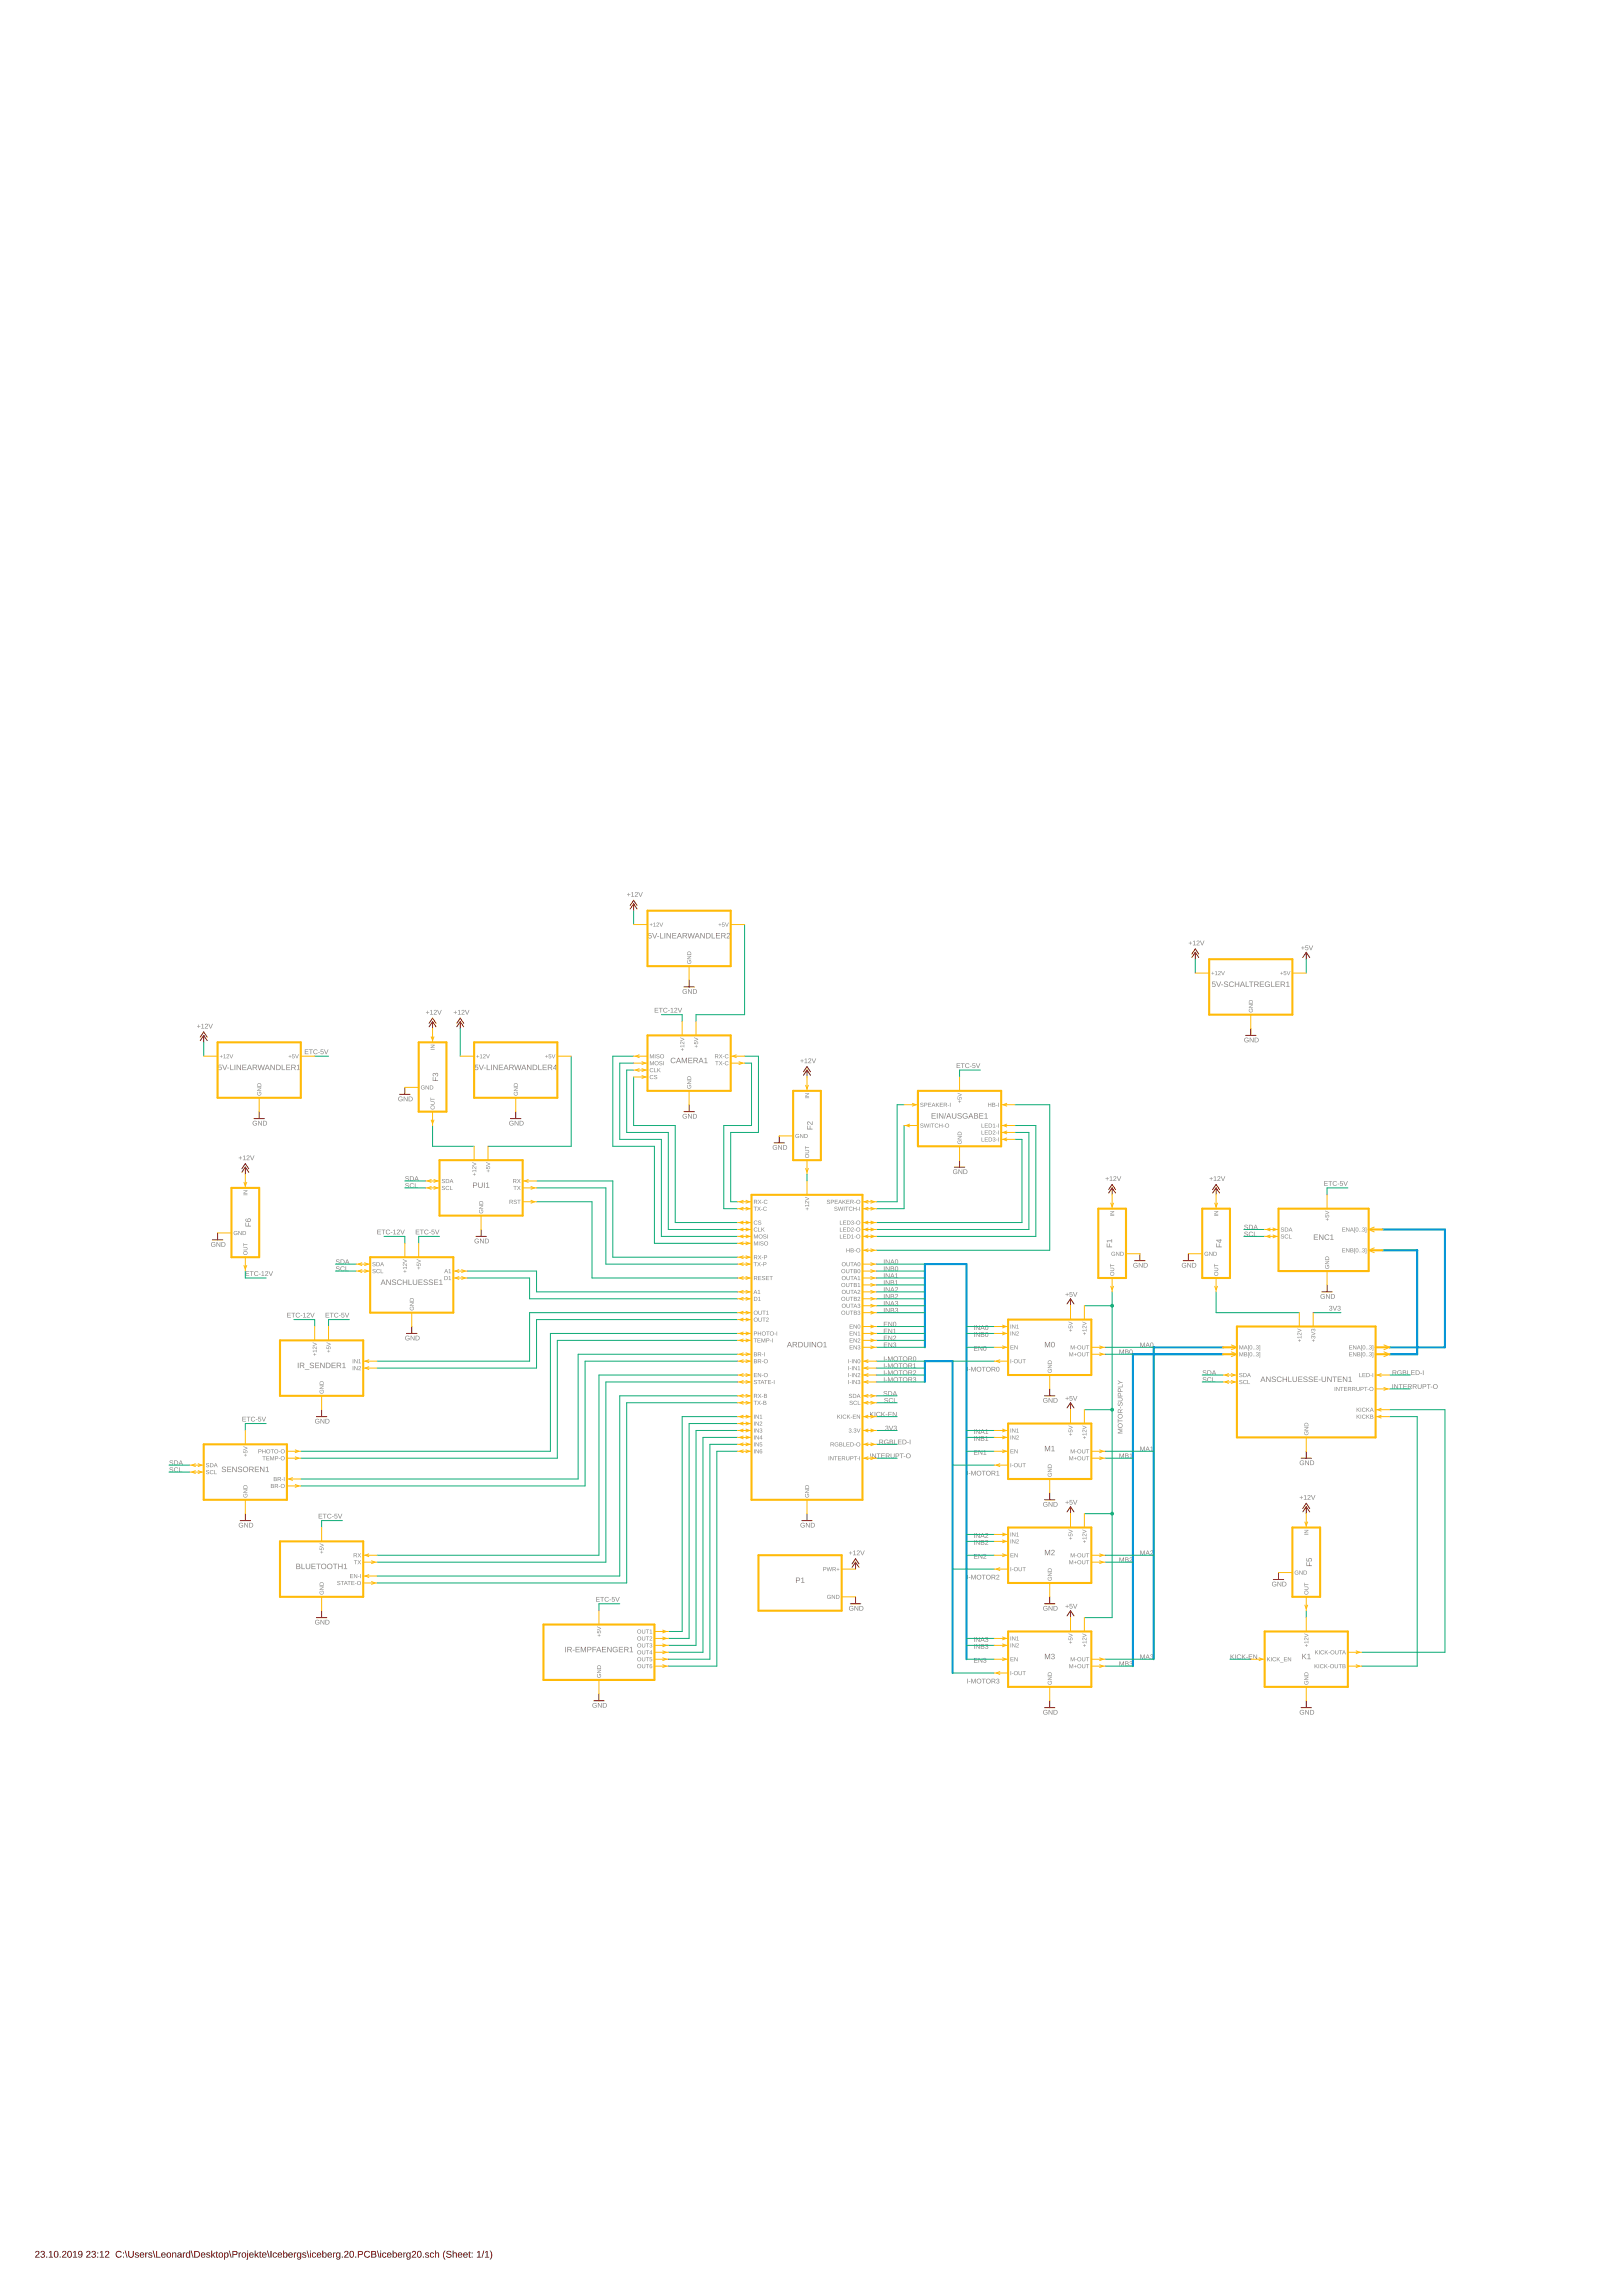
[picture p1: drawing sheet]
<svg xmlns="http://www.w3.org/2000/svg" width="594mm" height="841mm" viewBox="0 0 594 841" stroke-linecap="round" stroke-linejoin="round" font-family="sans-serif">
<path d="M13.1 825a.84 .84 0 0 1 1.4 .4 .84 .84 0 0 1-.8 1.1l-.5 .6h1.3v.2h-1.6l.9-1.2a.5 .5 0 0 0 .3-.8 .5 .5 0 0 0-.9 .2h-.3zM15.1 825a.7 .7 0 0 1 1.1 0 .7 .7 0 0 1-.3 1.1 .74 .74 0 0 1 .4 1.1 .74 .74 0 0 1-1.2 0l-.3-.5h.3a.49 .49 0 0 0 .7 .4 .49 .49 0 0 0 .2-.8l-.6-.1v-.3a.47 .47 0 0 0 .7-.2 .47 .47 0 0 0-.4-.6 .47 .47 0 0 0-.5 .4h-.4zM17 826.9h.3v.4h-.3zM18 825.3l.8-.4v2.2h.6v.2h-1.5v-.2h.6v-1.9l-.5 .4zM20.1 825a1.01 1.01 0 0 1 1.2 .2 1.01 1.01 0 0 1 .1 1.3 .88 .88 0 0 1-1.1 .8 .88 .88 0 0 1-.6-1.2zM20.3 825.2l-.2 .3a.99 .99 0 0 0 .6 1.6l.3-.4a.98 .98 0 0 0-.6-1.6zM21.9 826.9h.3v.4h-.3zM23 825a.84 .84 0 0 1 1.3 .4 .84 .84 0 0 1-.8 1.1l-.5 .6h1.3v.2h-1.6l.9-1.2a.5 .5 0 0 0 .3-.8 .5 .5 0 0 0-.9 .2h-.3zM25 825a1.01 1.01 0 0 1 1.2 .2 1.01 1.01 0 0 1 .1 1.3 .88 .88 0 0 1-1.1 .8 .88 .88 0 0 1-.6-1.2zM25.2 825.2l-.2 .3a.99 .99 0 0 0 .6 1.6l.3-.4a.98 .98 0 0 0-.6-1.6zM26.8 825.3l.9-.4v2.2h.6v.2h-1.6v-.2h.6v-1.9l-.5 .4zM28.8 825.1a.96 .96 0 0 1 1.2 0 .96 .96 0 0 1 .2 1.3 .83 .83 0 0 1-.5 .9 .83 .83 0 0 1-1.1-.5h.3a.59 .59 0 0 0 .9 .2 .59 .59 0 0 0 .1-.9 .78 .78 0 0 1-1.2 .2 .78 .78 0 0 1 .1-1.2zM28.8 825.7a.55 .55 0 0 0 1.1 0 .55 .55 0 0 0-1.1 0zM31.8 825a.84 .84 0 0 1 1.3 .4 .84 .84 0 0 1-.7 1.1l-.5 .6h1.3v.2h-1.6l.8-1.2a.5 .5 0 0 0 .3-.8 .5 .5 0 0 0-.8 .2h-.3zM33.8 825a.7 .7 0 0 1 1.1 0 .7 .7 0 0 1-.3 1.1 .74 .74 0 0 1 .3 1.1 .74 .74 0 0 1-1.2 0l-.2-.5h.3a.49 .49 0 0 0 .7 .4 .49 .49 0 0 0 .2-.8l-.6-.1v-.3a.47 .47 0 0 0 .6-.2 .47 .47 0 0 0-.3-.6 .47 .47 0 0 0-.6 .4h-.3zM35.6 825.5h.4v.3h-.4zM35.6 827h.4v.3h-.4zM36.6 825.3l.9-.4v2.2h.6v.2h-1.5v-.2h.6v-1.9l-.6 .4zM38.7 825a.84 .84 0 0 1 1.3 .4 .84 .84 0 0 1-.7 1.1l-.5 .6h1.2v.2h-1.6l.9-1.2a.5 .5 0 0 0 .3-.8 .5 .5 0 0 0-.8 .2h-.4zM42.7 825.2a1.21 1.21 0 0 1 1.9 .3l-.3 .1a.9 .9 0 0 0-1.4-.1 .9 .9 0 0 0 .1 1.3 .9 .9 0 0 0 1.3-.2l.3 .1a1.25 1.25 0 0 1-1.9 .4 1.25 1.25 0 0 1 0-1.9zM45.1 825.5h.3v.3h-.3zM45.1 827h.3v.3h-.3zM45.7 824.8h.3l.7 2.6h-.3zM47 824.9h.3v1.5a.68 .68 0 0 0 .7 .7 .68 .68 0 0 0 .7-.7v-1.5h.3v1.5a1.01 1.01 0 0 1-1 1 1.01 1.01 0 0 1-1-1zM49.6 825.6a.85 .85 0 0 1 1.3 .3l-.4-.1a.41 .41 0 0 0-.4-.2 .41 .41 0 0 0-.3 .4l.1 .1a.72 .72 0 0 1 .9 .4 .72 .72 0 0 1-.2 .9 .72 .72 0 0 1-1-.2l-.3-.3 .3-.1a.45 .45 0 0 0 .6 .4 .45 .45 0 0 0 .3-.6l-.2-.1a.61 .61 0 0 1-.7-.2 .61 .61 0 0 1 0-.7zM51.4 825.7a.85 .85 0 0 1 1-.2 .85 .85 0 0 1 .4 1h-1.3a.54 .54 0 0 0 .3 .6 .54 .54 0 0 0 .7-.3l.3 .1a.95 .95 0 0 1-1.5 .2 .95 .95 0 0 1 .1-1.4zM51.6 825.8l-.1 .4h1l-.3-.5zM53.2 825.5h.3v.3l.6-.4v.3l-.5 .3-.1 1.3h-.3zM54.5 825.6a.85 .85 0 0 1 1.3 .3l-.4-.1a.41 .41 0 0 0-.4-.2 .41 .41 0 0 0-.3 .4l.1 .1a.72 .72 0 0 1 .9 .4 .72 .72 0 0 1-.2 .9 .72 .72 0 0 1-1-.2l-.2-.3 .2-.1a.45 .45 0 0 0 .6 .4 .45 .45 0 0 0 .3-.6l-.2-.1a.61 .61 0 0 1-.7-.2 .61 .61 0 0 1 0-.7zM55.9 824.8h.3l.7 2.6h-.3zM57.2 824.9h.3v2.2h1.3v.2h-1.6zM59.2 825.7a.85 .85 0 0 1 1.1-.2 .85 .85 0 0 1 .4 1h-1.3a.54 .54 0 0 0 .3 .6 .54 .54 0 0 0 .7-.3l.2 .1a.95 .95 0 0 1-1.4 .2 .95 .95 0 0 1 0-1.4zM59.5 825.8l-.1 .4h1l-.3-.5zM60.8 826.4a.95 .95 0 0 1 1.9 0 .95 .95 0 0 1-1.9 0zM61.5 825.7l-.1 .3a.63 .63 0 0 0-.1 .9 .63 .63 0 0 0 1-.1 .67 .67 0 0 0 0-.8 .67 .67 0 0 0-.8-.3zM63 825.5h.3l.1 .3a.62 .62 0 0 1 .7-.4 .62 .62 0 0 1 .4 .7v1.2h-.3v-1.2a.45 .45 0 0 0-.5-.5 .45 .45 0 0 0-.3 .6v1.1h-.3zM65.2 825.5a.74 .74 0 0 1 .8-.1 .74 .74 0 0 1 .5 .6v1l.2 .3h-.3l-.2-.3a.63 .63 0 0 1-.8 .4 .63 .63 0 0 1-.5-.8 .63 .63 0 0 1 .8-.4h.4a.42 .42 0 0 0-.2-.5 .42 .42 0 0 0-.6 .3l-.3-.1zM65.3 826.7a.45 .45 0 0 0 .9 0 .45 .45 0 0 0-.9 0zM67 825.5h.3v.3l.6-.4v.3l-.6 .3v1.3h-.3zM68.2 825.7l.6-.3 .5 .3v-.9h.3l.1 2.5h-.3l-.1-.3a.81 .81 0 0 1-1.1 .1 .81 .81 0 0 1-.1-1.1zM68.5 825.8a.66 .66 0 0 0-.1 .9 .66 .66 0 0 0 .8 .2l.1-.1a.62 .62 0 0 0 0-.9 .62 .62 0 0 0-.8-.1zM69.9 824.8h.3l.7 2.6h-.3zM71.2 824.9a1.43 1.43 0 0 1 2 1.4 1.11 1.11 0 0 1-1.1 1h-.9zM71.5 825.2v1.9h.5a1 1 0 0 0 .9-1.3 1 1 0 0 0-1.4-.6zM73.8 825.7a.85 .85 0 0 1 1-.2 .85 .85 0 0 1 .4 1h-1.3a.54 .54 0 0 0 .3 .6 .54 .54 0 0 0 .7-.3l.3 .1a.95 .95 0 0 1-1.5 .2 .95 .95 0 0 1 .1-1.4zM74 825.8l-.1 .4h1l-.3-.5zM75.7 825.6a.85 .85 0 0 1 1.3 .3l-.3-.1a.41 .41 0 0 0-.5-.2 .41 .41 0 0 0-.3 .4l.1 .1a.72 .72 0 0 1 .9 .4 .72 .72 0 0 1-.2 .9 .72 .72 0 0 1-1-.2l-.2-.3 .3-.1a.45 .45 0 0 0 .5 .4 .45 .45 0 0 0 .3-.6l-.2-.1a.61 .61 0 0 1-.7-.2 .61 .61 0 0 1 0-.7zM77.4 824.8h.3v1.6l.8-.9h.4l-.8 .8 .8 1h-.3l-.7-.8-.2 .8h-.3zM79.3 825h.2v.5h.3v.2h-.3v1.2l.4 .4-.7-.1-.2-1.7zM79.9 826.4a.93 .93 0 0 1 1.8 0 .93 .93 0 0 1-1.8 0zM80.6 825.7l-.2 .3a.63 .63 0 0 0 0 .9 .63 .63 0 0 0 .9-.1 .67 .67 0 0 0 .1-.8 .67 .67 0 0 0-.8-.3zM82.1 825.5h.3v.3a.81 .81 0 0 1 1.2-.2 .81 .81 0 0 1 0 1.2l-.6 .6-.6-.4v1.1h-.3zM82.6 825.7l-.1 .3a.6 .6 0 0 0-.1 .9 .6 .6 0 0 0 .9-.1 .67 .67 0 0 0 .1-.8 .67 .67 0 0 0-.8-.3zM83.8 824.8h.3l.7 2.6h-.3zM85.1 824.9h1a.75 .75 0 0 1 .9 .7 .75 .75 0 0 1-.9 .8h-.7v.9h-.3zM85.4 825.2v.9l1.2-.2-.2-.7zM87.4 825.5h.3v.3l.6-.4v.3l-.5 .3-.1 1.3h-.3zM88.3 826.4a.95 .95 0 0 1 1.9 0 .95 .95 0 0 1-1.9 0zM89 825.7l-.1 .3a.63 .63 0 0 0-.1 .9 .63 .63 0 0 0 1-.1 .67 .67 0 0 0 .1-.8 .67 .67 0 0 0-.9-.3zM90.6 824.8h.3v.3h-.3zM90.6 825.5h.3v2.1l-.1 .3-.5 .1zM91.5 825.7a.85 .85 0 0 1 1-.2 .85 .85 0 0 1 .4 1h-1.3a.54 .54 0 0 0 .3 .6 .54 .54 0 0 0 .7-.3l.3 .1a.95 .95 0 0 1-1.5 .2 .95 .95 0 0 1 .1-1.4zM91.7 825.8l-.1 .4h1l-.3-.5zM93.3 824.8h.3v1.6l.8-.9h.4l-.8 .8 .8 1h-.3l-.7-.8-.2 .8h-.3zM95.2 825h.2v.5h.4v.2h-.4v1.2l.4 .4-.7-.1-.2-1.7zM96.2 825.7a.85 .85 0 0 1 1-.2 .85 .85 0 0 1 .4 1h-1.3a.54 .54 0 0 0 .3 .6 .54 .54 0 0 0 .7-.3l.3 .1a.95 .95 0 0 1-1.5 .2 .95 .95 0 0 1 .1-1.4zM96.4 825.8l-.1 .4h1l-.3-.5zM97.8 824.8h.3l.7 2.6h-.3zM99.1 824.9h.3v2.4h-.3zM100.1 825.7a.76 .76 0 0 1 1.3 .3h-.3a.53 .53 0 0 0-.8-.2 .53 .53 0 0 0-.1 .8 .44 .44 0 0 0 .4 .5 .44 .44 0 0 0 .5-.4l.3 .1a.87 .87 0 0 1-1.3 .4 .87 .87 0 0 1-.1-1.3zM101.9 825.7a.85 .85 0 0 1 1-.2 .85 .85 0 0 1 .4 1h-1.3a.54 .54 0 0 0 .3 .6 .54 .54 0 0 0 .7-.3l.3 .1a.95 .95 0 0 1-1.5 .2 .95 .95 0 0 1 .1-1.4zM102.1 825.8l-.1 .4h1l-.3-.5zM103.7 824.8h.3v1a.81 .81 0 0 1 1.1 0 .81 .81 0 0 1 0 1.1 .81 .81 0 0 1-1.1 .1v.3h-.3zM104.2 825.7l-.1 .3a.6 .6 0 0 0-.1 .9 .6 .6 0 0 0 .9-.1 .67 .67 0 0 0 .1-.8 .67 .67 0 0 0-.8-.3zM105.8 825.7a.85 .85 0 0 1 1-.2 .85 .85 0 0 1 .5 1h-1.4a.54 .54 0 0 0 .4 .6 .54 .54 0 0 0 .6-.3l.3 .1a.95 .95 0 0 1-1.4 .2 .95 .95 0 0 1 0-1.4zM106.1 825.8l-.2 .4h1l-.3-.5zM107.6 825.5h.3l.1 .3 .5-.4v.3l-.5 .3v1.3h-.3zM108.9 825.7a.66 .66 0 0 1 1.1 .1v-.3h.3v1.8a.79 .79 0 0 1-.6 .7 .79 .79 0 0 1-.9-.4l1 .2 .2-.8a.77 .77 0 0 1-1.1 .2 .77 .77 0 0 1-.1-1.1zM109.2 825.8a.65 .65 0 0 0-.2 .9 .65 .65 0 0 0 .9 .2v-.1a.62 .62 0 0 0 .1-.8 .62 .62 0 0 0-.8-.2zM110.9 825.6a.85 .85 0 0 1 1.3 .3l-.4-.1a.41 .41 0 0 0-.4-.2 .41 .41 0 0 0-.3 .4l.1 .1a.72 .72 0 0 1 .9 .4 .72 .72 0 0 1-.2 .9 .72 .72 0 0 1-1-.2l-.2-.3 .2-.1a.45 .45 0 0 0 .6 .4 .45 .45 0 0 0 .3-.6l-.2-.1a.61 .61 0 0 1-.7-.2 .61 .61 0 0 1 0-.7zM112.3 824.8h.3l.7 2.6h-.3zM113.5 824.8h.3v.3h-.3zM113.5 825.5h.3v1.8h-.3zM114.4 825.7a.76 .76 0 0 1 1.4 .3h-.4a.53 .53 0 0 0-.8-.2 .53 .53 0 0 0 0 .8 .44 .44 0 0 0 .3 .5 .44 .44 0 0 0 .5-.4l.4 .1a.87 .87 0 0 1-1.3 .4 .87 .87 0 0 1-.2-1.3zM116.2 825.7a.85 .85 0 0 1 1-.2 .85 .85 0 0 1 .5 1h-1.4a.54 .54 0 0 0 .4 .6 .54 .54 0 0 0 .6-.3l.3 .1a.95 .95 0 0 1-1.4 .2 .95 .95 0 0 1 0-1.4zM116.5 825.8l-.2 .4h1l-.3-.5zM118.1 824.8h.3v1a.81 .81 0 0 1 1.1 0 .81 .81 0 0 1 0 1.1 .81 .81 0 0 1-1.1 .1l-.1 .3h-.3zM118.6 825.7l-.2 .3a.6 .6 0 0 0 0 .9 .6 .6 0 0 0 .9-.1 .67 .67 0 0 0 0-.8 .67 .67 0 0 0-.7-.3zM120.2 825.7a.85 .85 0 0 1 1-.2 .85 .85 0 0 1 .4 1h-1.3a.54 .54 0 0 0 .3 .6 .54 .54 0 0 0 .7-.3l.2 .1a.95 .95 0 0 1-1.4 .2 .95 .95 0 0 1 .1-1.4zM120.4 825.8l-.1 .4h1l-.3-.5zM122 825.5h.3v.3l.6-.4v.3l-.5 .3-.1 1.3h-.3zM123.3 825.7a.66 .66 0 0 1 1.1 .1v-.3h.3v1.8a.79 .79 0 0 1-.7 .7 .79 .79 0 0 1-.8-.4l.9 .2 .2-.8a.77 .77 0 0 1-1 .2 .77 .77 0 0 1-.2-1.1zM123.5 825.8a.65 .65 0 0 0-.1 .9 .65 .65 0 0 0 .8 .2l.1-.1a.62 .62 0 0 0 0-.8 .62 .62 0 0 0-.8-.2zM125.2 826.9h.4v.4h-.4zM126.3 825a.84 .84 0 0 1 1.3 .4 .84 .84 0 0 1-.7 1.1l-.5 .6h1.3v.2h-1.6l.8-1.2a.5 .5 0 0 0 .3-.8 .5 .5 0 0 0-.8 .2h-.3zM128.3 825a1.01 1.01 0 0 1 1.3 .2 1.01 1.01 0 0 1 0 1.3 .88 .88 0 0 1-1 .8 .88 .88 0 0 1-.6-1.2zM128.5 825.2l-.2 .3a.99 .99 0 0 0 .7 1.6l.3-.4a.98 .98 0 0 0-.6-1.6zM130.1 826.9h.4v.4h-.4zM131.1 824.9h1a.75 .75 0 0 1 .9 .7 .75 .75 0 0 1-.9 .8h-.7v.9h-.3zM131.4 825.2v.9l1.2-.2-.2-.7zM133.6 825.2a1.21 1.21 0 0 1 1.9 .3l-.3 .1a.9 .9 0 0 0-1.3-.1 .9 .9 0 0 0 .1 1.3 .9 .9 0 0 0 1.3-.2l.3 .1a1.25 1.25 0 0 1-1.9 .4 1.25 1.25 0 0 1-.1-1.9zM136 824.9l1.5 .1 .2 .7-.4 .3a.66 .66 0 0 1 .6 .8 .66 .66 0 0 1-.9 .5h-1zM136.3 825.2v.7l1.1-.2-.1-.5zM136.3 826.2v.9l1.2-.3-.2-.6zM138.1 824.8h.2l.7 2.6h-.2zM139.3 824.8h.3v.3h-.3zM139.3 825.5h.3v1.8h-.3zM140.2 825.7a.76 .76 0 0 1 1.3 .3h-.3a.53 .53 0 0 0-.8-.2 .53 .53 0 0 0-.1 .8 .44 .44 0 0 0 .4 .5 .44 .44 0 0 0 .5-.4l.3 .1a.87 .87 0 0 1-1.3 .4 .87 .87 0 0 1-.1-1.3zM142 825.7a.85 .85 0 0 1 1-.2 .85 .85 0 0 1 .4 1h-1.3a.54 .54 0 0 0 .3 .6 .54 .54 0 0 0 .7-.3l.3 .1a.95 .95 0 0 1-1.5 .2 .95 .95 0 0 1 .1-1.4zM142.2 825.8l-.1 .4h1l-.3-.5zM143.8 824.8h.3v1a.81 .81 0 0 1 1.1 0 .81 .81 0 0 1 0 1.1 .81 .81 0 0 1-1.1 .1v.3h-.3zM144.3 825.7l-.1 .3a.6 .6 0 0 0-.1 .9 .6 .6 0 0 0 .9-.1 .67 .67 0 0 0 0-.8 .67 .67 0 0 0-.7-.3zM145.9 825.7a.85 .85 0 0 1 1-.2 .85 .85 0 0 1 .4 1h-1.3a.54 .54 0 0 0 .3 .6 .54 .54 0 0 0 .7-.3l.3 .1a.95 .95 0 0 1-1.4 .2 .95 .95 0 0 1 0-1.4zM146.1 825.8l-.1 .4h1l-.3-.5zM147.7 825.5h.3v.3l.6-.4v.3l-.5 .3-.1 1.3h-.3zM149 825.7a.66 .66 0 0 1 1.1 .1v-.3h.3v1.8a.79 .79 0 0 1-.6 .7 .79 .79 0 0 1-.9-.4l1 .2 .2-.8a.77 .77 0 0 1-1.1 .2 .77 .77 0 0 1-.2-1.1zM149.2 825.8a.65 .65 0 0 0-.1 .9 .65 .65 0 0 0 .8 .2l.1-.1a.62 .62 0 0 0 .1-.8 .62 .62 0 0 0-.9-.2zM151.1 825a.84 .84 0 0 1 1.3 .4 .84 .84 0 0 1-.8 1.1l-.4 .6h1.2v.2h-1.6l.9-1.2a.5 .5 0 0 0 .3-.8 .5 .5 0 0 0-.9 .2h-.3zM153.1 825a1.01 1.01 0 0 1 1.2 .2 1.01 1.01 0 0 1 .1 1.3 .88 .88 0 0 1-1.1 .8 .88 .88 0 0 1-.6-1.2zM153.3 825.2l-.2 .3a.99 .99 0 0 0 .6 1.6l.4-.4a.98 .98 0 0 0-.7-1.6zM154.9 826.9h.3v.4h-.3zM155.9 825.6a.85 .85 0 0 1 1.3 .3l-.4-.1a.41 .41 0 0 0-.5-.2 .41 .41 0 0 0-.2 .4l.1 .1a.72 .72 0 0 1 .9 .4 .72 .72 0 0 1-.2 .9 .72 .72 0 0 1-1-.2l-.3-.3 .3-.1a.45 .45 0 0 0 .6 .4 .45 .45 0 0 0 .3-.6l-.2-.1a.61 .61 0 0 1-.8-.2 .61 .61 0 0 1 .1-.7zM157.7 825.7a.76 .76 0 0 1 1.3 .3h-.3a.53 .53 0 0 0-.8-.2 .53 .53 0 0 0-.1 .8 .44 .44 0 0 0 .4 .5 .44 .44 0 0 0 .5-.4l.3 .1a.87 .87 0 0 1-1.3 .4 .87 .87 0 0 1-.1-1.3zM159.3 824.8h.3v1a.62 .62 0 0 1 .8-.4 .62 .62 0 0 1 .4 .7v1.2h-.3v-1.2a.45 .45 0 0 0-.5-.5 .45 .45 0 0 0-.4 .6v1.1h-.3zM162.9 824.8h.3a2.48 2.48 0 0 0 0 3.3 2.13 2.13 0 0 1-.3-3.3zM163.6 825.1l.1-.1a1.13 1.13 0 0 1 1.6 .4l-.3 .1a.54 .54 0 0 0-.7-.5 .54 .54 0 0 0-.3 .8 .93 .93 0 0 1 1.1 .3 .93 .93 0 0 1 0 1.1l-1.1 .1-.6-.6h.3l.2 .3a.57 .57 0 0 0 .8 .2 .57 .57 0 0 0 .2-.8l-1.2-.5zM165.8 824.8h.3v1a.62 .62 0 0 1 .7-.4 .62 .62 0 0 1 .5 .7v1.2h-.3v-1.2a.45 .45 0 0 0-.5-.5 .45 .45 0 0 0-.4 .6v1.1h-.3zM167.9 825.7a.85 .85 0 0 1 1-.2 .85 .85 0 0 1 .4 1h-1.3a.54 .54 0 0 0 .3 .6 .54 .54 0 0 0 .7-.3l.3 .1a.95 .95 0 0 1-1.4 .2 .95 .95 0 0 1 0-1.4zM168.2 825.8l-.2 .4h1l-.3-.5zM169.9 825.7a.85 .85 0 0 1 1-.2 .85 .85 0 0 1 .4 1h-1.3a.54 .54 0 0 0 .3 .6 .54 .54 0 0 0 .7-.3l.3 .1a.95 .95 0 0 1-1.5 .2 .95 .95 0 0 1 .1-1.4zM170.1 825.8l-.1 .4h1l-.3-.5zM171.8 825h.2v.5h.4v.2h-.4v1.2l.4 .4-.6-.1-.3-1.7zM172.8 825.5h.3v.3h-.3zM172.8 827h.3v.3h-.3zM174.7 825.3l.9-.4v2.2h.6v.2h-1.5v-.2h.6v-1.9l-.6 .4zM177.1 824.8h.3l-.7 2.6h-.3zM177.7 825.3l.9-.4v2.2h.5v.2h-1.5v-.2h.6v-1.9l-.5 .4zM179.3 824.8a1.92 1.92 0 0 1 0 3.3 2.48 2.48 0 0 0 0-3.3z" fill="#000"/>
<g fill="#808080">
<path d="M415.3 463a.9 .9 0 0 1 1.4 .2l-.3 .1a.62 .62 0 0 0-.9-.1 .62 .62 0 0 0 .1 .9 .62 .62 0 0 0 .9-.2l-.5-.2h.7l-.2 .7a.93 .93 0 0 1-1.2-.1 .93 .93 0 0 1 0-1.3zM417.1 462.8h.3l.9 1.5v-1.5h.2v1.7h-.3l-.9-1.4v1.4h-.2zM418.9 462.8h.6a.86 .86 0 0 1 .9 .8 .86 .86 0 0 1-.9 .9h-.6zM419.1 463v1.3a.73 .73 0 0 0 1-.6 .73 .73 0 0 0-1-.7z"/>
<path d="M382.3 550.6a.9 .9 0 0 1 1.3 .2l-.2 .1a.62 .62 0 0 0-.9-.1 .62 .62 0 0 0 0 .9 .62 .62 0 0 0 1-.2l-.5-.2h.7l-.2 .7a.93 .93 0 0 1-1.2-.1 .93 .93 0 0 1 0-1.3zM384.1 550.4h.2l1 1.5v-1.5h.2v1.7h-.3l-.9-1.4v1.4h-.2zM385.9 550.4h.5a.86 .86 0 0 1 1 .9 .86 .86 0 0 1-.9 .8h-.6zM386.1 550.6v1.4a.73 .73 0 0 0 1-.7 .73 .73 0 0 0-1-.7z"/>
<path d="M382.3 588.7a.9 .9 0 0 1 1.3 .2l-.2 .1a.62 .62 0 0 0-.9-.1 .62 .62 0 0 0 0 .9 .62 .62 0 0 0 1-.2l-.5-.2h.7l-.2 .7a.93 .93 0 0 1-1.2-.1 .93 .93 0 0 1 0-1.3zM384.1 588.5h.2l1 1.5v-1.5h.2v1.7h-.3l-.9-1.4v1.4h-.2zM385.9 588.5h.5a.86 .86 0 0 1 1 .8 .86 .86 0 0 1-.9 .9h-.6zM386.1 588.7v1.4a.73 .73 0 0 0 1-.7 .73 .73 0 0 0-1-.7z"/>
<path d="M382.3 626.8a.9 .9 0 0 1 1.3 .2l-.2 .1a.62 .62 0 0 0-.9-.1 .62 .62 0 0 0 0 .9 .62 .62 0 0 0 1-.2l-.5-.2h.7l-.2 .7a.93 .93 0 0 1-1.2-.1 .93 .93 0 0 1 0-1.3zM384.1 626.6h.2l1 1.5v-1.5h.2v1.7h-.3l-.9-1.4v1.4h-.2zM385.9 626.6h.5a.86 .86 0 0 1 1 .8 .86 .86 0 0 1-.9 .9h-.6zM386.1 626.8v1.4a.73 .73 0 0 0 1-.7 .73 .73 0 0 0-1-.7z"/>
<path d="M382.3 512.5a.9 .9 0 0 1 1.3 .2l-.2 .1a.62 .62 0 0 0-.9-.1 .62 .62 0 0 0 0 .9 .62 .62 0 0 0 1-.2l-.5-.2h.7l-.2 .7a.93 .93 0 0 1-1.2-.1 .93 .93 0 0 1 0-1.3zM384.1 512.3h.2l1 1.5v-1.5h.2v1.8h-.3l-.9-1.5v1.5h-.2zM385.9 512.3h.5a.86 .86 0 0 1 1 .9 .86 .86 0 0 1-.9 .9h-.6zM386.1 512.5v1.4a.73 .73 0 0 0 1-.7 .73 .73 0 0 0-1-.7z"/>
<path d="M311.4 568.5l.2 .5h.5l-.5 .2v.5l-.2-.5h-.5l.5-.2zM312.5 568.5l.6-.3v1.5l.4 .2h-1l.4-.2v-1.3l-.4 .3zM314 568.3a.62 .62 0 0 1 .9 .4 .62 .62 0 0 1-.7 .8l-.2 .2 .9 .2h-1.1l.8-1a.33 .33 0 0 0-.1-.5 .33 .33 0 0 0-.5 .3l-.2-.1zM315.1 568.2h.2l.6 1.5 .6-1.5h.2l-.7 1.7h-.2z"/>
<path d="M405.4 431.3l.2 .6h.5l-.5 .1v.6l-.2-.6h-.5l.5-.1zM406.5 431.3l.6-.2v1.5l.4 .2h-1.1l.5-.2v-1.3l-.4 .2zM407.9 431.2a.62 .62 0 0 1 .9 .4 .62 .62 0 0 1-.6 .7l-.2 .3 .9 .2h-1.1l.7-1a.33 .33 0 0 0 0-.6 .33 .33 0 0 0-.5 .3h-.2zM409 431.1h.3l.6 1.5 .5-1.5h.3l-.7 1.7h-.3z"/>
<path d="M311.2 588.7a.9 .9 0 0 1 1.3 .2l-.2 .1a.62 .62 0 0 0-.9-.1 .62 .62 0 0 0 0 .9 .62 .62 0 0 0 1-.2l-.6-.2h.8l-.2 .7a.93 .93 0 0 1-1.3-.1 .93 .93 0 0 1 .1-1.3zM313 588.5h.2l1 1.5-.1-1.5h.3v1.7h-.3l-.9-1.4v1.4h-.2zM314.8 588.5h.5a.86 .86 0 0 1 .9 .8 .86 .86 0 0 1-.8 .9h-.6zM315 588.7v1.4a.73 .73 0 0 0 1-.7 .73 .73 0 0 0-1-.7z"/>
<path d="M390.8 511.8l.1 .6h.6l-.6 .1v.6l-.1-.6h-.6l.6-.1zM391.8 511.6h1l-.8 .2-.1 .5a.59 .59 0 0 1 .9 .3 .59 .59 0 0 1-.4 .8 .59 .59 0 0 1-.7-.5h.2a.38 .38 0 0 0 .6 .1 .38 .38 0 0 0 0-.5 .38 .38 0 0 0-.6 0h-.2zM393 511.6h.2l.6 1.5 .6-1.5h.2l-.7 1.7h-.2z"/>
<path d="M390.8 549.9l.1 .6h.6l-.6 .1v.6l-.1-.6h-.6l.6-.1zM391.8 549.7h1l-.8 .2-.1 .5a.59 .59 0 0 1 .9 .3 .59 .59 0 0 1-.4 .8 .59 .59 0 0 1-.7-.5h.2a.38 .38 0 0 0 .6 .1 .38 .38 0 0 0 0-.5 .38 .38 0 0 0-.6 0h-.2zM393 549.7h.2l.6 1.5 .6-1.5h.2l-.7 1.7h-.2z"/>
<path d="M390.8 473.8l.1 .5h.6l-.6 .2v.5l-.1-.5h-.6l.6-.2zM391.8 473.5h1l-.8 .2-.1 .5a.59 .59 0 0 1 .9 .3 .59 .59 0 0 1-.4 .8 .59 .59 0 0 1-.7-.5h.2a.38 .38 0 0 0 .6 .1 .38 .38 0 0 0 0-.5 .38 .38 0 0 0-.6 0h-.2zM393 473.5h.2l.6 1.5 .6-1.5h.2l-.7 1.7h-.2z"/>
<path d="M390.8 588l.1 .6h.6l-.6 .1v.6l-.1-.6h-.6l.6-.1zM391.8 587.8h1l-.8 .2-.1 .5a.59 .59 0 0 1 .9 .3 .59 .59 0 0 1-.4 .8 .59 .59 0 0 1-.7-.5h.2a.38 .38 0 0 0 .6 .1 .38 .38 0 0 0 0-.5 .38 .38 0 0 0-.6 0h-.2zM393 587.8h.2l.6 1.5 .6-1.5h.2l-.7 1.7h-.2z"/>
<path d="M477.1 346.8l.2 .5h.5l-.5 .2v.5l-.2-.5h-.5l.5-.2zM478.1 346.5h1l-.8 .2v.5a.59 .59 0 0 1 .8 .3 .59 .59 0 0 1-.3 .8 .59 .59 0 0 1-.8-.5h.2a.38 .38 0 0 0 .6 .2 .38 .38 0 0 0 .1-.6 .38 .38 0 0 0-.6 0h-.2zM479.3 346.5h.3l.5 1.5 .6-1.5h.3l-.7 1.7h-.3z"/>
<path d="M455.9 380.5a.9 .9 0 0 1 1.4 .1l-.2 .1a.62 .62 0 0 0-1-.1 .62 .62 0 0 0 .1 1 .62 .62 0 0 0 .9-.3l-.5-.2h.7l-.1 .7a.93 .93 0 0 1-1.3-.1 .93 .93 0 0 1 0-1.2zM457.7 380.3h.3l.9 1.4v-1.4h.2v1.7h-.3l-.9-1.5v1.5h-.2zM459.5 380.3h.6a.86 .86 0 0 1 .9 .8 .86 .86 0 0 1-.8 .9h-.7zM459.8 380.5v1.3a.73 .73 0 0 0 1-.7 .73 .73 0 0 0-1-.6z"/>
<path d="M87.7 558.3a.9 .9 0 0 1 1.3 .1l-.2 .1a.62 .62 0 0 0-.9-.1 .62 .62 0 0 0 0 .9 .62 .62 0 0 0 .9-.2l-.5-.2h.8l-.2 .7a.93 .93 0 0 1-1.3-.1 .93 .93 0 0 1 .1-1.2zM89.5 558h.2l1 1.5-.1-1.5h.3v1.8h-.3l-.9-1.5v1.5h-.2zM91.3 558h.5a.86 .86 0 0 1 .9 .9 .86 .86 0 0 1-.8 .9h-.6zM91.5 558.2v1.4a.73 .73 0 0 0 1-.7 .73 .73 0 0 0-1-.7z"/>
<path d="M148.6 489.7a.9 .9 0 0 1 1.4 .2h-.2a.62 .62 0 0 0-1-.1 .62 .62 0 0 0 .1 1 .62 .62 0 0 0 .9-.3l-.5-.2h.7l-.1 .8a.93 .93 0 0 1-1.3-.1 .93 .93 0 0 1 0-1.3zM150.4 489.5h.3l.9 1.4v-1.4h.2v1.7h-.3l-.9-1.5v1.5h-.2zM152.2 489.5h.6a.86 .86 0 0 1 .9 .8 .86 .86 0 0 1-.8 .9h-.7zM152.4 489.7v1.3a.73 .73 0 0 0 1.1-.7 .73 .73 0 0 0-1.1-.6z"/>
<path d="M476.2 535.4a.9 .9 0 0 1 1.4 .2h-.2a.62 .62 0 0 0-1-.1 .62 .62 0 0 0 .1 1 .62 .62 0 0 0 .9-.3l-.5-.2h.8l-.2 .8a.93 .93 0 0 1-1.3-.1 .93 .93 0 0 1 0-1.3zM478 535.2h.3l.9 1.5v-1.5h.2v1.7h-.2l-1-1.5 .1 1.5h-.3zM479.8 535.2h.6a.86 .86 0 0 1 .9 .8 .86 .86 0 0 1-.8 .9h-.7zM480.1 535.4v1.3a.73 .73 0 0 0 1-.6 .73 .73 0 0 0-1-.7z"/>
<path d="M349.3 428.7a.9 .9 0 0 1 1.3 .2l-.2 .1a.62 .62 0 0 0-.9-.1 .62 .62 0 0 0 0 .9 .62 .62 0 0 0 .9-.2l-.5-.2h.8l-.2 .7a.93 .93 0 0 1-1.3-.1 .93 .93 0 0 1 .1-1.3zM351.1 428.5h.2l1 1.5-.1-1.5h.2v1.7h-.2l-1-1.4 .1 1.4h-.2zM352.9 428.5h.5a.86 .86 0 0 1 .9 .8 .86 .86 0 0 1-.8 .9h-.6zM353.1 428.7v1.4a.73 .73 0 0 0 1-.7 .73 .73 0 0 0-1-.7z"/>
<path d="M174 454.1a.9 .9 0 0 1 1.4 .2l-.2 .1a.62 .62 0 0 0-1-.1 .62 .62 0 0 0 .1 .9 .62 .62 0 0 0 .9-.2l-.5-.2h.7l-.1 .7a.93 .93 0 0 1-1.3-.1 .93 .93 0 0 1 0-1.3zM175.8 453.9h.3l.9 1.5v-1.5h.2v1.7h-.3l-.9-1.4v1.4h-.2zM177.6 453.9h.6a.86 .86 0 0 1 .9 .8 .86 .86 0 0 1-.8 .9h-.7zM177.8 454.1v1.4a.73 .73 0 0 0 1.1-.7 .73 .73 0 0 0-1.1-.7z"/>
<path d="M476.2 626.8a.9 .9 0 0 1 1.4 .2l-.2 .1a.62 .62 0 0 0-1-.1 .62 .62 0 0 0 .1 .9 .62 .62 0 0 0 .9-.2l-.5-.2h.8l-.2 .7a.93 .93 0 0 1-1.3-.1 .93 .93 0 0 1 0-1.3zM478 626.6h.3l.9 1.5v-1.5h.2v1.7h-.2l-1-1.4 .1 1.4h-.3zM479.8 626.6h.6a.86 .86 0 0 1 .9 .8 .86 .86 0 0 1-.8 .9h-.7zM480.1 626.8v1.4a.73 .73 0 0 0 1-.7 .73 .73 0 0 0-1-.7z"/>
<path d="M92.7 410.9a.9 .9 0 0 1 1.4 .2l-.2 .1a.62 .62 0 0 0-1-.1 .62 .62 0 0 0 .1 .9 .62 .62 0 0 0 .9-.2l-.5-.2h.7l-.1 .7a.93 .93 0 0 1-1.3-.1 .93 .93 0 0 1 0-1.3zM94.5 410.7h.3l.9 1.5v-1.5h.2v1.8h-.2l-1-1.5v1.5h-.2zM96.3 410.7h.6a.86 .86 0 0 1 .9 .9 .86 .86 0 0 1-.8 .9h-.7zM96.6 410.9v1.4a.73 .73 0 0 0 1-.7 .73 .73 0 0 0-1-.7z"/>
<path d="M217.2 624.3a.9 .9 0 0 1 1.4 .2h-.3a.62 .62 0 0 0-.9-.1 .62 .62 0 0 0 .1 1 .62 .62 0 0 0 .9-.3l-.5-.2h.7l-.2 .8a.93 .93 0 0 1-1.2-.1 .93 .93 0 0 1 0-1.3zM219 624.1h.3l.9 1.5v-1.5h.2v1.7h-.3l-.9-1.5v1.5h-.2zM220.8 624.1h.6a.86 .86 0 0 1 .9 .8 .86 .86 0 0 1-.9 .9h-.6zM221 624.3v1.3a.73 .73 0 0 0 1-.7 .73 .73 0 0 0-1-.6z"/>
<path d="M115.6 520.2a.9 .9 0 0 1 1.4 .1l-.3 .1a.62 .62 0 0 0-.9-.1 .62 .62 0 0 0 .1 .9 .62 .62 0 0 0 .9-.2l-.5-.2h.7l-.1 .7a.93 .93 0 0 1-1.3-.1 .93 .93 0 0 1 0-1.2zM117.4 520h.3l.9 1.4v-1.4h.2v1.7h-.3l-.9-1.5v1.5h-.2zM119.2 520h.6a.86 .86 0 0 1 .9 .8 .86 .86 0 0 1-.9 .9h-.6zM119.4 520.1v1.4a.73 .73 0 0 0 1-.7 .73 .73 0 0 0-1-.7z"/>
<path d="M250.2 408.4a.9 .9 0 0 1 1.4 .2h-.2a.62 .62 0 0 0-1-.1 .62 .62 0 0 0 .1 1 .62 .62 0 0 0 .9-.2l-.5-.2h.7l-.1 .7a.93 .93 0 0 1-1.3-.1 .93 .93 0 0 1 0-1.3zM252 408.2h.3l.9 1.5v-1.5h.2v1.7h-.3l-.9-1.4v1.4h-.2zM253.8 408.2h.6a.86 .86 0 0 1 .9 .8 .86 .86 0 0 1-.9 .9h-.6zM254 408.4v1.3a.73 .73 0 0 0 1.1-.6 .73 .73 0 0 0-1.1-.7z"/>
<path d="M483.9 474.4a.9 .9 0 0 1 1.3 .2l-.2 .1a.62 .62 0 0 0-.9-.1 .62 .62 0 0 0 0 .9 .62 .62 0 0 0 1-.2l-.6-.2h.8l-.2 .7a.93 .93 0 0 1-1.3-.1 .93 .93 0 0 1 .1-1.3zM485.7 474.2h.2l1 1.5-.1-1.5h.3v1.8h-.3l-.9-1.5v1.5h-.2zM487.5 474.2h.5a.86 .86 0 0 1 .9 .9 .86 .86 0 0 1-.8 .9h-.6zM487.7 474.4v1.4a.73 .73 0 0 0 1-.7 .73 .73 0 0 0-1-.7z"/>
<path d="M115.6 593.8a.9 .9 0 0 1 1.4 .2l-.3 .1a.62 .62 0 0 0-.9-.2 .62 .62 0 0 0 .1 1 .62 .62 0 0 0 .9-.2l-.5-.2h.7l-.1 .7a.93 .93 0 0 1-1.3-.1 .93 .93 0 0 1 0-1.3zM117.4 593.6h.3l.9 1.5v-1.5h.2v1.7h-.3l-.9-1.4v1.4h-.2zM119.2 593.6h.6a.86 .86 0 0 1 .9 .8 .86 .86 0 0 1-.9 .9h-.6zM119.4 593.8v1.3a.73 .73 0 0 0 1-.6 .73 .73 0 0 0-1-.7z"/>
<path d="M435.9 345l.2 .5h.5l-.5 .2v.5l-.2-.5h-.5l.5-.2zM437 345l.6-.3v1.5l.4 .2h-1.1l.4-.2v-1.3l-.3 .3zM438.4 344.8a.62 .62 0 0 1 .9 .4 .62 .62 0 0 1-.6 .8l-.2 .2 .9 .2h-1.2l.8-1a.33 .33 0 0 0-.1-.5 .33 .33 0 0 0-.4 .3l-.3-.1zM439.5 344.7h.3l.5 1.5 .6-1.5h.3l-.7 1.7h-.3z"/>
<path d="M72.7 375.5l.2 .5h.5l-.5 .2v.5l-.2-.5h-.5l.5-.2zM73.8 375.5l.6-.3v1.5l.4 .2h-1.1l.5-.2v-1.3l-.4 .3zM75.2 375.3a.62 .62 0 0 1 .9 .4 .62 .62 0 0 1-.6 .7l-.2 .3 .9 .2h-1.2l.8-1a.33 .33 0 0 0 0-.5 .33 .33 0 0 0-.5 .2h-.2zM76.3 375.2h.3l.5 1.5 .6-1.5h.3l-.7 1.7h-.3z"/>
<path d="M293.7 388.2l.1 .5h.6l-.6 .2v.5l-.1-.5h-.5l.5-.2zM294.7 388.2l.6-.3v1.5l.5 .2h-1.1l.4-.2v-1.3l-.4 .3zM296.2 388a.62 .62 0 0 1 .9 .4 .62 .62 0 0 1-.6 .7l-.3 .3 .9 .2h-1.1l.8-1a.33 .33 0 0 0-.1-.5 .33 .33 0 0 0-.5 .2h-.2zM297.3 387.9h.2l.6 1.5 .6-1.5h.2l-.7 1.7h-.2z"/>
<path d="M156.5 370.4l.2 .5h.5l-.5 .2v.5l-.2-.5h-.5l.5-.2zM157.6 370.4l.6-.3v1.5l.4 .2h-1.1l.5-.2v-1.3l-.4 .3zM159 370.2a.62 .62 0 0 1 .9 .4 .62 .62 0 0 1-.6 .8l-.2 .2 .9 .2h-1.1l.7-1a.33 .33 0 0 0 0-.5 .33 .33 0 0 0-.5 .3l-.2-.1zM160.1 370.1h.3l.6 1.5 .5-1.5h.3l-.7 1.7h-.3z"/>
<path d="M443.5 431.3l.2 .6h.5l-.5 .1v.6l-.2-.6h-.5l.5-.1zM444.6 431.3l.6-.2v1.5l.4 .2h-1.1l.5-.2v-1.3l-.4 .2zM446 431.2a.62 .62 0 0 1 .9 .4 .62 .62 0 0 1-.6 .7l-.2 .3 .9 .2h-1.1l.7-1a.33 .33 0 0 0 0-.6 .33 .33 0 0 0-.5 .3h-.2zM447.1 431.1h.3l.6 1.5 .5-1.5h.3l-.7 1.7h-.3z"/>
<path d="M476.5 548.2l.2 .5h.5l-.5 .2v.5l-.2-.5h-.5l.5-.2zM477.6 548.2l.6-.3v1.5l.4 .2h-1.1l.5-.2v-1.3l-.4 .3zM479.1 548a.62 .62 0 0 1 .9 .4 .62 .62 0 0 1-.7 .7l-.2 .3 .9 .2h-1.1l.8-1a.33 .33 0 0 0-.1-.5 .33 .33 0 0 0-.5 .2h-.2zM480.1 547.9h.3l.6 1.5 .5-1.5h.3l-.7 1.7h-.3z"/>
<path d="M283.2 419.8a.9 .9 0 0 1 1.4 .2l-.2 .1a.62 .62 0 0 0-1-.1 .62 .62 0 0 0 .1 .9 .62 .62 0 0 0 .9-.2l-.5-.2h.7l-.1 .7a.93 .93 0 0 1-1.3-.1 .93 .93 0 0 1 0-1.3zM285 419.6h.3l.9 1.5v-1.5h.2v1.8h-.3l-.9-1.5v1.5h-.2zM286.8 419.6h.6a.86 .86 0 0 1 .9 .9 .86 .86 0 0 1-.8 .9h-.7zM287.1 419.8v1.4a.73 .73 0 0 0 1-.7 .73 .73 0 0 0-1-.7z"/>
<path d="M146.1 402.1a.9 .9 0 0 1 1.3 .1l-.2 .1a.62 .62 0 0 0-.9-.1 .62 .62 0 0 0 0 .9 .62 .62 0 0 0 1-.2l-.5-.2h.7l-.2 .7a.93 .93 0 0 1-1.2-.1 .93 .93 0 0 1 0-1.2zM147.9 401.9h.2l1 1.4v-1.4h.2v1.7h-.3l-.9-1.5v1.5h-.2zM149.7 401.9h.5a.86 .86 0 0 1 1 .8 .86 .86 0 0 1-.9 .9h-.6zM149.9 402v1.4a.73 .73 0 0 0 1-.7 .73 .73 0 0 0-1-.7z"/>
<path d="M433.1 463a.9 .9 0 0 1 1.3 .2l-.2 .1a.62 .62 0 0 0-.9-.1 .62 .62 0 0 0 0 .9 .62 .62 0 0 0 1-.2l-.6-.2h.8l-.2 .7a.93 .93 0 0 1-1.2-.1 .93 .93 0 0 1 0-1.3zM434.9 462.8h.2l1 1.5v-1.5h.2v1.7h-.3l-.9-1.4v1.4h-.2zM436.7 462.8h.5a.86 .86 0 0 1 1 .8 .86 .86 0 0 1-.9 .9h-.6zM436.9 463v1.3a.73 .73 0 0 0 1-.6 .73 .73 0 0 0-1-.7z"/>
<path d="M466.1 579.8a.9 .9 0 0 1 1.4 .2l-.3 .1a.62 .62 0 0 0-.9-.1 .62 .62 0 0 0 .1 .9 .62 .62 0 0 0 .9-.2l-.5-.2h.7l-.2 .7a.93 .93 0 0 1-1.2-.1 .93 .93 0 0 1 0-1.3zM467.9 579.6h.3l.9 1.5v-1.5h.2v1.8h-.3l-.9-1.5v1.5h-.2zM469.7 579.6h.6a.86 .86 0 0 1 .9 .9 .86 .86 0 0 1-.9 .9h-.6zM469.9 579.8v1.4a.73 .73 0 0 0 1-.7 .73 .73 0 0 0-1-.7z"/>
<path d="M87.9 423.7l.2 .5h.5l-.5 .2v.5l-.2-.5h-.5l.5-.2zM89 423.7l.6-.3v1.6l.4 .2h-1l.4-.2v-1.3l-.4 .2zM90.5 423.5a.62 .62 0 0 1 .9 .4 .62 .62 0 0 1-.7 .8l-.2 .3 .9 .2h-1.1l.8-1a.33 .33 0 0 0-.1-.6 .33 .33 0 0 0-.5 .3h-.2zM91.6 423.4h.2l.6 1.6 .6-1.6h.2l-.7 1.8h-.2z"/>
<path d="M77.5 455.4a.9 .9 0 0 1 1.4 .2h-.3a.62 .62 0 0 0-.9-.1 .62 .62 0 0 0 .1 1 .62 .62 0 0 0 .9-.3l-.5-.2h.7l-.1 .8a.93 .93 0 0 1-1.3-.1 .93 .93 0 0 1 0-1.3zM79.3 455.2h.3l.9 1.5v-1.5h.2v1.7h-.3l-.9-1.5v1.5h-.2zM81.1 455.2h.6a.86 .86 0 0 1 .9 .8 .86 .86 0 0 1-.9 .9h-.6zM81.3 455.4v1.3a.73 .73 0 0 0 1-.7 .73 .73 0 0 0-1-.6z"/>
<path d="M250.2 362.7a.9 .9 0 0 1 1.4 .2h-.2a.62 .62 0 0 0-1-.1 .62 .62 0 0 0 .1 1 .62 .62 0 0 0 .9-.3l-.5-.2h.7l-.1 .8a.93 .93 0 0 1-1.3-.1 .93 .93 0 0 1 0-1.3zM252 362.5h.3l.9 1.5v-1.5h.2v1.7h-.3l-.9-1.5v1.5h-.2zM253.8 362.5h.6a.86 .86 0 0 1 .9 .8 .86 .86 0 0 1-.9 .9h-.6zM254 362.7v1.3a.73 .73 0 0 0 1.1-.7 .73 .73 0 0 0-1.1-.6z"/>
<path d="M230.2 327.2l.2 .5h.5l-.5 .2v.5l-.2-.5h-.5l.5-.2zM231.2 327.2l.6-.3v1.6l.5 .1h-1.1l.4-.1v-1.4l-.4 .3zM232.7 327a.62 .62 0 0 1 .9 .4 .62 .62 0 0 1-.6 .8l-.2 .3 .8 .1h-1.1l.8-.9a.33 .33 0 0 0-.1-.6 .33 .33 0 0 0-.5 .3h-.2zM233.8 326.9h.2l.6 1.5 .6-1.5h.2l-.7 1.7h-.2z"/>
<path d="M186.7 410.9a.9 .9 0 0 1 1.4 .2l-.2 .1a.62 .62 0 0 0-1-.1 .62 .62 0 0 0 .1 .9 .62 .62 0 0 0 .9-.2l-.5-.2h.7l-.1 .7a.93 .93 0 0 1-1.3-.1 .93 .93 0 0 1 0-1.3zM188.5 410.7h.3l.9 1.5v-1.5h.2v1.8h-.3l-.9-1.5v1.5h-.2zM190.3 410.7h.6a.86 .86 0 0 1 .9 .9 .86 .86 0 0 1-.8 .9h-.7zM190.5 410.9v1.4a.73 .73 0 0 0 1.1-.7 .73 .73 0 0 0-1.1-.7z"/>
<path d="M166.7 370.4l.2 .5h.5l-.5 .2v.5l-.2-.5h-.5l.5-.2zM167.7 370.4l.6-.3v1.5l.5 .2h-1.1l.4-.2v-1.3l-.4 .3zM169.2 370.2a.62 .62 0 0 1 .9 .4 .62 .62 0 0 1-.6 .8l-.2 .2 .9 .2h-1.2l.8-1a.33 .33 0 0 0-.1-.5 .33 .33 0 0 0-.5 .3l-.2-.1zM170.3 370.1h.2l.6 1.5 .6-1.5h.2l-.7 1.7h-.2z"/>
<path d="M293.4 558.3a.9 .9 0 0 1 1.3 .1l-.2 .1a.62 .62 0 0 0-.9-.1 .62 .62 0 0 0 .1 .9 .62 .62 0 0 0 .9-.2l-.5-.2h.7l-.2 .7a.93 .93 0 0 1-1.2-.1 .93 .93 0 0 1 0-1.2zM295.2 558h.2l1 1.5v-1.5h.2v1.8h-.3l-.9-1.5v1.5h-.2zM297 558h.6a.86 .86 0 0 1 .9 .9 .86 .86 0 0 1-.9 .9h-.6zM297.2 558.2v1.4a.73 .73 0 0 0 1-.7 .73 .73 0 0 0-1-.7z"/>
<path d="M382.7 491.8h.4l.6 1.6 .6-1.6h.3v1.9h-.2v-1.7l-.6 1.7-.9-1.7v1.7h-.2zM385.3 491.9a.91 .91 0 0 1 1 .8 .91 .91 0 0 1-1 .9 1.5 1.5 0 0 1 0-1.7zM385.5 492l-.2 .1a.7 .7 0 0 0-.2 .9 .7 .7 0 0 0 .9 .4 .88 .88 0 0 0-.5-1.4z"/>
<path d="M396.7 488.6h.4l.2-.4v.4l.4 .2h-.4l-.2 .4v-.4zM396.5 487.4h1.3l.1-.4v.9l-.1-.3h-1.2l.1 .3zM396.5 486l.5-.1 .8 .7 .1-.8v1l-1.1-.8-.2 .2 .2 .4-.1 .1zM396.5 484.3l1.4 .8-1.4 .6v-.2l1.2-.5-1.2-.5z"/>
<path d="M391.6 487.4h.5l.1-.4v.4l.5 .2h-.5l-.1 .4v-.4zM391.4 485.9l.1 .6 .5 .1a.5 .5 0 0 1 .2-.8 .5 .5 0 0 1 .7 .4 .5 .5 0 0 1-.4 .6l.2-.5a.39 .39 0 0 0-.6-.2 .39 .39 0 0 0 .1 .7l-.8-.1zM391.4 484.3l1.4 .8-1.4 .6v-.2l1.3-.5-1.3-.5z"/>
<path d="M370.1 485.4h.2v1.5h-.2zM370.7 485.4l1 1.3 .2-1.3v1.5h-.2l-.8-1.3-.2 1.3zM372.3 485.6l.5-.2v1.3l.4 .2h-1l.4-.2v-1.1z"/>
<path d="M370.1 487.9h.2v1.5h-.2zM370.7 487.9l1 1.3 .2-1.3v1.5h-.2l-.8-1.2-.2 1.2zM372.3 488a.54 .54 0 0 1 .8 .4 .54 .54 0 0 1-.5 .6l-.2 .3 .8 .1h-1l.7-1.1-.2-.2-.5 .2z"/>
<path d="M370.1 493h1.1l-.9 .2v.5h.9l-.9 .1v.5l1 .2h-1.2zM371.5 493l1.1 1.3 .1-1.3v1.5h-.2l-.8-1.3-.2 1.3z"/>
<path d="M383.9 501.8l.2-.1a.65 .65 0 0 0 0 1 .65 .65 0 0 0 1-.2l-.2-.6h-.2l-.2 .4v-.6a.74 .74 0 0 1 .7 .8 .74 .74 0 0 1-.8 .7 .74 .74 0 0 1-.7-.9zM383.8 500.1h1.4v.3l-1.2 .8 1.2 .1h-1.4l1.2-1zM383.9 498.7a.76 .76 0 0 1 .9-.1 .76 .76 0 0 1 .4 .6v.6h-1.4zM384.1 498.9l-.2 .7h1.2a.63 .63 0 0 0-.2-.8 .63 .63 0 0 0-.8 .1z"/>
<path d="M370.1 498.1h.2v1.5h-.2zM370.6 498.9l.5 .2zM371.3 498.8a.76 .76 0 0 1 1.5 0 .76 .76 0 0 1-1.5 0zM371.4 498.8a.6 .6 0 0 0 1.2 0 .6 .6 0 0 0-1.2 0zM373.1 498.1h.2v.9a.41 .41 0 0 0 .4 .4 .41 .41 0 0 0 .4-.4v-.9h.2v.9a.61 .61 0 0 1-.6 .6 .61 .61 0 0 1-.6-.6zM374.5 498.1h1.2l-.5 .2v1.3h-.2v-1.3z"/>
<path d="M392.2 493h.2l.5 1.3 .4-1.3h.3v1.5l-.2-1.3-.5 1.3-.6-1.3-.1 1.3zM393.9 493.8l.5 .2zM394.5 493.8a.76 .76 0 0 1 1.5 0 .76 .76 0 0 1-1.5 0zM394.7 493.8a.57 .57 0 0 0 1.1 0 .57 .57 0 0 0-1.1 0zM396.3 493h.2v.9a.41 .41 0 0 0 .4 .5 .41 .41 0 0 0 .4-.5v-.9h.2v.9a.61 .61 0 0 1-.6 .6 .61 .61 0 0 1-.6-.5zM397.7 493h1.2l-.5 .2v1.3h-.2v-1.3z"/>
<path d="M391.6 495.6h.3l.5 1.2 .4-1.2h.3v1.4l-.2-1.3-.5 1.3-.6-1.3-.2 1.3zM393.8 495.8l.1 .4h.5l-.5 .2v.4l-.1-.4h-.5l.5-.2zM394.5 496.3a.76 .76 0 0 1 1.5 0 .76 .76 0 0 1-1.5 0zM394.7 496.3a.57 .57 0 0 0 1.1 0 .57 .57 0 0 0-1.1 0zM396.3 495.6h.2v.9a.41 .41 0 0 0 .4 .4 .41 .41 0 0 0 .4-.4v-.9h.2v.9a.61 .61 0 0 1-.6 .6 .61 .61 0 0 1-.6-.6zM397.7 495.6h1.2l-.5 .1v1.3h-.2v-1.3z"/>
<path d="M405.4 455.7h.2v1.1h.7v-1.1h.2v1.1h.8v.3h-1.9zM405.4 454.6h1.7v-.5h.2v1.2h-.2v-.5h-1.5l.3 .5h-.2z"/>
<path d="M406.6 445.4h1.5v.2h-1.5zM406.6 443.8h1.5v.3l-1.3 .8 1.3 .1h-1.5l1.3-1z"/>
<path d="M406.6 466.8a.76 .76 0 0 1 1.5 0 .76 .76 0 0 1-1.5 0zM406.8 466.8a.57 .57 0 0 0 1.1 0 .57 .57 0 0 0-1.1 0zM406.6 464.6h.9a.61 .61 0 0 1 .6 .6 .61 .61 0 0 1-.6 .6h-.9v-.2h.9a.41 .41 0 0 0 .4-.4 .41 .41 0 0 0-.4-.4h-.9zM406.6 463.2l.2 .5h1.3v.2h-1.3l-.2 .5z"/>
<path d="M407.2 458.9l.8-.2 .4 .4a.65 .65 0 0 0-1-.1 .65 .65 0 0 0 .2 1l.7-.1v-.3l-.5-.1h.7v.5a.8 .8 0 0 1-1.2 .1 .8 .8 0 0 1-.1-1.2zM408.8 458.7l1 1.3 .2-1.3v1.5h-.3l-.7-1.2-.2 1.2zM410.3 458.7h.5a.74 .74 0 0 1 .8 .7 .74 .74 0 0 1-.7 .8h-.6zM410.5 458.9v1.1a.62 .62 0 0 0 .9-.5 .62 .62 0 0 0-.9-.6z"/>
<path d="M382.7 529.9h.4l.6 1.6 .6-1.6h.3v1.9h-.2v-1.7l-.6 1.7-.9-1.7v1.7h-.2zM385.1 530.2l.7-.3v1.7h.5v.2h-1.2v-.2h.5v-1.5l-.5 .3z"/>
<path d="M396.7 526.7h.4l.2-.4v.4l.4 .2h-.4l-.2 .4v-.4zM396.5 525.5h1.3l.1-.4v.9l-.1-.3h-1.2l.1 .3zM396.5 524.1l.5-.1 .8 .7 .1-.8v1l-1.1-.8-.2 .2 .2 .4-.1 .1zM396.5 522.4l1.4 .8-1.4 .6v-.2l1.2-.5-1.2-.5z"/>
<path d="M391.6 525.5h.5l.1-.4v.4l.5 .2h-.5l-.1 .4v-.4zM391.4 524l.1 .6 .5 .1a.5 .5 0 0 1 .2-.8 .5 .5 0 0 1 .7 .4 .5 .5 0 0 1-.4 .6l.2-.5a.39 .39 0 0 0-.6-.2 .39 .39 0 0 0 .1 .7l-.8-.1zM391.4 522.4l1.4 .8-1.4 .6v-.2l1.3-.5-1.3-.5z"/>
<path d="M370.1 523.5h.2v1.5h-.2zM370.7 523.5l1 1.3 .2-1.3v1.5h-.2l-.8-1.3-.2 1.3zM372.3 523.7l.5-.2v1.3l.4 .2h-1l.4-.2v-1.1z"/>
<path d="M370.1 526h.2v1.5h-.2zM370.7 526l1 1.3 .2-1.3v1.5h-.2l-.8-1.2-.2 1.2zM372.3 526.1a.54 .54 0 0 1 .8 .4 .54 .54 0 0 1-.5 .6l-.2 .3 .8 .1h-1l.7-1.1-.2-.2-.5 .2z"/>
<path d="M370.1 531.1h1.1l-.9 .2v.5h.9l-.9 .1v.5l1 .2h-1.2zM371.5 531.1l1.1 1.3 .1-1.3v1.5h-.2l-.8-1.3-.2 1.3z"/>
<path d="M383.9 539.9l.2-.1a.65 .65 0 0 0 0 1 .65 .65 0 0 0 1-.2l-.2-.6h-.2l-.2 .4v-.6a.74 .74 0 0 1 .7 .8 .74 .74 0 0 1-.8 .6 .74 .74 0 0 1-.7-.8zM383.8 538.2h1.4v.3l-1.2 .8 1.2 .1h-1.4l1.2-1zM383.9 536.8a.76 .76 0 0 1 .9-.1 .76 .76 0 0 1 .4 .6v.6h-1.4zM384.1 537l-.2 .7h1.2a.63 .63 0 0 0-.2-.8 .63 .63 0 0 0-.8 .1z"/>
<path d="M370.1 536.2h.2v1.5h-.2zM370.6 537l.5 .2zM371.3 536.9a.76 .76 0 0 1 1.5 0 .76 .76 0 0 1-1.5 0zM371.4 536.9a.6 .6 0 0 0 1.2 0 .6 .6 0 0 0-1.2 0zM373.1 536.2h.2v.9a.41 .41 0 0 0 .4 .4 .41 .41 0 0 0 .4-.4v-.9h.2v.9a.61 .61 0 0 1-.6 .6 .61 .61 0 0 1-.6-.6zM374.5 536.2h1.2l-.5 .2v1.3h-.2v-1.3z"/>
<path d="M392.2 531.1h.2l.5 1.3 .4-1.3h.3v1.5l-.2-1.3-.5 1.3-.6-1.3-.1 1.3zM393.9 531.9l.5 .2zM394.5 531.9a.76 .76 0 0 1 1.5 0 .76 .76 0 0 1-1.5 0zM394.7 531.9a.57 .57 0 0 0 1.1 0 .57 .57 0 0 0-1.1 0zM396.3 531.1h.2v.9a.41 .41 0 0 0 .4 .5 .41 .41 0 0 0 .4-.5v-.9h.2v.9a.61 .61 0 0 1-.6 .6 .61 .61 0 0 1-.6-.5zM397.7 531.1h1.2l-.5 .2v1.3h-.2v-1.3z"/>
<path d="M391.6 533.7h.3l.5 1.2 .4-1.2h.3v1.4l-.2-1.3-.5 1.3-.6-1.3-.2 1.3zM393.8 533.9l.1 .4h.5l-.5 .2v.4l-.1-.4h-.5l.5-.2zM394.5 534.4a.76 .76 0 0 1 1.5 0 .76 .76 0 0 1-1.5 0zM394.7 534.4a.57 .57 0 0 0 1.1 0 .57 .57 0 0 0-1.1 0zM396.3 533.7h.2v.9a.41 .41 0 0 0 .4 .4 .41 .41 0 0 0 .4-.4v-.9h.2v.9a.61 .61 0 0 1-.6 .6 .61 .61 0 0 1-.6-.6zM397.7 533.7h1.2l-.5 .1v1.3h-.2v-1.3z"/>
<path d="M382.7 568h.4l.6 1.6 .6-1.6h.3v1.9h-.2v-1.7l-.6 1.7-.9-1.7v1.7h-.2zM385.2 568.1a.68 .68 0 0 1 1.1 .3 .68 .68 0 0 1-.6 .9l-.4 .4h1v.2h-1.3l.8-1a.39 .39 0 0 0 .1-.7 .39 .39 0 0 0-.6 .3l-.3-.1z"/>
<path d="M396.7 564.8h.4l.2-.4v.4l.4 .2h-.4l-.2 .4v-.4zM396.5 563.6h1.3l.1-.4v.9l-.1-.3h-1.2l.1 .3zM396.5 562.2l.5-.1 .8 .7 .1-.8v1l-1.1-.8-.2 .2 .2 .4-.1 .1zM396.5 560.5l1.4 .8-1.4 .6v-.2l1.2-.5-1.2-.5z"/>
<path d="M391.6 563.6h.5l.1-.4v.4l.5 .2h-.5l-.1 .4v-.4zM391.4 562.1l.1 .6 .5 .1a.5 .5 0 0 1 .2-.8 .5 .5 0 0 1 .7 .4 .5 .5 0 0 1-.4 .6l.2-.5a.39 .39 0 0 0-.6-.2 .39 .39 0 0 0 .1 .7l-.8-.1zM391.4 560.5l1.4 .8-1.4 .6v-.2l1.3-.5-1.3-.5z"/>
<path d="M370.1 561.6h.2v1.5h-.2zM370.7 561.6l1 1.3 .2-1.3v1.5h-.2l-.8-1.3-.2 1.3zM372.3 561.8l.5-.2v1.3l.4 .2h-1l.4-.2v-1.1z"/>
<path d="M370.1 564.1h.2v1.5h-.2zM370.7 564.1l1 1.3 .2-1.3v1.5h-.2l-.8-1.2-.2 1.2zM372.3 564.2a.54 .54 0 0 1 .8 .4 .54 .54 0 0 1-.5 .6l-.2 .2 .8 .2h-1l.7-1.1-.2-.2-.5 .2z"/>
<path d="M370.1 569.2h1.1l-.9 .2v.5h.9l-.9 .1v.5l1 .2h-1.2zM371.5 569.2l1.1 1.3 .1-1.3v1.5h-.2l-.8-1.3-.2 1.3z"/>
<path d="M383.9 578l.2-.1a.65 .65 0 0 0 0 1 .65 .65 0 0 0 1-.2l-.2-.6h-.2l-.2 .4v-.6a.74 .74 0 0 1 .7 .7 .74 .74 0 0 1-.8 .7 .74 .74 0 0 1-.7-.8zM383.8 576.3h1.4v.3l-1.2 .8 1.2 .1h-1.4l1.2-1zM383.9 574.9a.76 .76 0 0 1 .9-.1 .76 .76 0 0 1 .4 .6v.6h-1.4zM384.1 575.1l-.2 .7h1.2a.63 .63 0 0 0-.2-.8 .63 .63 0 0 0-.8 .1z"/>
<path d="M370.1 574.3h.2v1.5h-.2zM370.6 575.1l.5 .2zM371.3 575a.76 .76 0 0 1 1.5 0 .76 .76 0 0 1-1.5 0zM371.4 575a.6 .6 0 0 0 1.2 0 .6 .6 0 0 0-1.2 0zM373.1 574.3h.2v.9a.41 .41 0 0 0 .4 .4 .41 .41 0 0 0 .4-.4v-.9h.2v.9a.61 .61 0 0 1-.6 .6 .61 .61 0 0 1-.6-.6zM374.5 574.3h1.2l-.5 .2v1.3h-.2v-1.3z"/>
<path d="M392.2 569.2h.2l.5 1.3 .4-1.3h.3v1.5l-.2-1.3-.5 1.3-.6-1.3-.1 1.3zM393.9 570l.5 .2zM394.5 570a.76 .76 0 0 1 1.5 0 .76 .76 0 0 1-1.5 0zM394.7 570a.57 .57 0 0 0 1.1 0 .57 .57 0 0 0-1.1 0zM396.3 569.2h.2v.9a.41 .41 0 0 0 .4 .4 .41 .41 0 0 0 .4-.4v-.9h.2v.9a.61 .61 0 0 1-.6 .6 .61 .61 0 0 1-.6-.5zM397.7 569.2h1.2l-.5 .2v1.3h-.2v-1.3z"/>
<path d="M391.6 571.8h.3l.5 1.2 .4-1.2h.3v1.4l-.2-1.3-.5 1.3-.6-1.3-.2 1.3zM393.8 572l.1 .4h.5l-.5 .2v.4l-.1-.4h-.5l.5-.2zM394.5 572.5a.76 .76 0 0 1 1.5 0 .76 .76 0 0 1-1.5 0zM394.7 572.5a.57 .57 0 0 0 1.1 0 .57 .57 0 0 0-1.1 0zM396.3 571.8h.2v.9a.41 .41 0 0 0 .4 .4 .41 .41 0 0 0 .4-.4v-.9h.2v.9a.61 .61 0 0 1-.6 .5 .61 .61 0 0 1-.6-.5zM397.7 571.8h1.2l-.5 .1v1.3h-.2v-1.3z"/>
<path d="M382.7 606.1h.4l.6 1.6 .6-1.6h.3v1.9h-.2v-1.7l-.6 1.7-.9-1.7v1.7h-.2zM385.2 606.2l.1-.1a.55 .55 0 0 1 .9 .1 .55 .55 0 0 1-.3 .8 .61 .61 0 0 1 0 1.1 .61 .61 0 0 1-.9-.6h.2a.4 .4 0 0 0 .6 .3 .4 .4 0 0 0 .1-.6l-.5-.1v-.2a.38 .38 0 0 0 .6-.2 .38 .38 0 0 0-.3-.5 .38 .38 0 0 0-.5 .4l-.2-.1z"/>
<path d="M396.7 602.9h.4l.2-.4v.4l.4 .2h-.4l-.2 .4v-.4zM396.5 601.7h1.3l.1-.4v.9l-.1-.4h-1.2l.1 .4zM396.5 600.3l.5-.1 .8 .7 .1-.8v1l-1.1-.8-.2 .2 .2 .4-.1 .1zM396.5 598.6l1.4 .8-1.4 .6v-.2l1.2-.5-1.2-.5z"/>
<path d="M391.6 601.7h.5l.1-.4v.4l.5 .2h-.5l-.1 .4v-.4zM391.4 600.2l.1 .6 .5 .1a.5 .5 0 0 1 .2-.8 .5 .5 0 0 1 .7 .4 .5 .5 0 0 1-.4 .6l.2-.5a.39 .39 0 0 0-.6-.2 .39 .39 0 0 0 .1 .7l-.8-.1zM391.4 598.6l1.4 .8-1.4 .6v-.2l1.3-.5-1.3-.5z"/>
<path d="M370.1 599.7h.2v1.5h-.2zM370.7 599.7l1 1.3 .2-1.3v1.5h-.2l-.8-1.3-.2 1.3zM372.3 599.9l.5-.2v1.3l.4 .2h-1l.4-.2v-1.1z"/>
<path d="M370.1 602.2h.2v1.5h-.2zM370.7 602.2l1 1.3 .2-1.3v1.5h-.2l-.8-1.2-.2 1.2zM372.3 602.3a.54 .54 0 0 1 .8 .4 .54 .54 0 0 1-.5 .6l-.2 .2 .8 .2h-1l.7-1.1-.2-.2-.5 .2z"/>
<path d="M370.1 607.3h1.1l-.9 .2v.4h.9l-.9 .2v.5l1 .2h-1.2zM371.5 607.3l1.1 1.3 .1-1.3v1.5h-.2l-.8-1.3-.2 1.3z"/>
<path d="M383.9 616.1l.2-.1a.65 .65 0 0 0 0 1 .65 .65 0 0 0 1-.2l-.2-.6h-.2l-.2 .4v-.6a.74 .74 0 0 1 .7 .7 .74 .74 0 0 1-.8 .7 .74 .74 0 0 1-.7-.8zM383.8 614.4h1.4v.3l-1.2 .8 1.2 .1h-1.4l1.2-1zM383.9 613a.76 .76 0 0 1 .9-.1 .76 .76 0 0 1 .4 .6v.6h-1.4zM384.1 613.2l-.2 .7h1.2a.63 .63 0 0 0-.2-.8 .63 .63 0 0 0-.8 .1z"/>
<path d="M370.1 612.4h.2v1.5h-.2zM370.6 613.2l.5 .2zM371.3 613.1a.76 .76 0 0 1 1.5 0 .76 .76 0 0 1-1.5 0zM371.4 613.1a.6 .6 0 0 0 1.2 0 .6 .6 0 0 0-1.2 0zM373.1 612.4h.2v.9a.41 .41 0 0 0 .4 .4 .41 .41 0 0 0 .4-.4v-.9h.2v.9a.61 .61 0 0 1-.6 .6 .61 .61 0 0 1-.6-.6zM374.5 612.4h1.2l-.5 .2v1.3h-.2v-1.3z"/>
<path d="M392.2 607.3h.2l.5 1.3 .4-1.3h.3v1.5l-.2-1.3-.5 1.3-.6-1.3-.1 1.3zM393.9 608.1l.5 .2zM394.5 608a.76 .76 0 0 1 1.5 0 .76 .76 0 0 1-1.5 0zM394.7 608a.57 .57 0 0 0 1.1 0 .57 .57 0 0 0-1.1 0zM396.3 607.3h.2v.9a.41 .41 0 0 0 .4 .4 .41 .41 0 0 0 .4-.4v-.9h.2v.9a.61 .61 0 0 1-.6 .6 .61 .61 0 0 1-.6-.5zM397.7 607.3h1.2l-.5 .2v1.3h-.2v-1.3z"/>
<path d="M391.6 609.9h.3l.5 1.2 .4-1.2h.3v1.4l-.2-1.3-.5 1.3-.6-1.3-.2 1.3zM393.8 610.1l.1 .4h.5l-.5 .2v.4l-.1-.4h-.5l.5-.2zM394.5 610.6a.76 .76 0 0 1 1.5 0 .76 .76 0 0 1-1.5 0zM394.7 610.6a.57 .57 0 0 0 1.1 0 .57 .57 0 0 0-1.1 0zM396.3 609.9h.2v.9a.41 .41 0 0 0 .4 .4 .41 .41 0 0 0 .4-.4v-.9h.2v.9a.61 .61 0 0 1-.6 .5 .61 .61 0 0 1-.6-.5zM397.7 609.9h1.2l-.5 .1v1.3h-.2v-1.3z"/>
<path d="M291.5 578.1h.9a.61 .61 0 0 1 .7 .6 .61 .61 0 0 1-.7 .6h-.6v.8h-.3zM291.8 578.3v.8l.9-.2-.1-.5zM293.5 578.4l.7-.3v1.8h.5v.2h-1.3v-.2h.5v-1.5l-.4 .3z"/>
<path d="M301.5 574.3h.6a.45 .45 0 0 1 .5 .4 .45 .45 0 0 1-.5 .5h-.4v.6h-.2zM301.7 574.5v.5l.7-.1-.1-.4zM302.8 574.3h.2l.3 1.3 .4-1.3 .5 1.3 .3-1.3h.3l-.5 1.5h-.2l-.3-1.3-.4 1.3h-.2zM304.9 574.3h.7a.43 .43 0 0 1 .5 .3 .43 .43 0 0 1-.3 .5l.4 .7-.6-.6h-.5v.6h-.2zM305.1 574.5v.5h.5a.28 .28 0 0 0 .3-.3 .28 .28 0 0 0-.3-.2zM306.8 574.5l.2 .5h.4l-.4 .1v.5l-.2-.5h-.4l.4-.1z"/>
<path d="M303.1 584.6l.8-.1 .4 .3a.65 .65 0 0 0-1 0 .65 .65 0 0 0 .2 1l.6-.2v-.2l-.4-.2h.6v.5a.8 .8 0 0 1-1.1 .1 .8 .8 0 0 1-.1-1.2zM304.7 584.5l1 1.2 .1-1.2v1.4h-.2l-.8-1.2-.1 1.2zM306.2 584.5h.5a.74 .74 0 0 1 .8 .7 .74 .74 0 0 1-.8 .7h-.5zM306.4 584.6v1.2a.62 .62 0 0 0 .9-.6 .62 .62 0 0 0-.9-.6z"/>
<path d="M80 390.2h1.1v.2h-.9v.6a.68 .68 0 0 1 1 .3 .68 .68 0 0 1-.5 .9 .68 .68 0 0 1-.8-.5h.2a.44 .44 0 0 0 .7 .2 .44 .44 0 0 0 .1-.7 .44 .44 0 0 0-.7 0h-.3zM81.4 390.2h.3l.6 1.7 .7-1.7h.3l-.8 1.9h-.3zM83.2 391.3h.7v.2h-.7zM84.3 390.2h.3v1.7h1v.2h-1.3zM85.9 390.2h.3v1.9h-.3zM86.7 390.2h.3l1.1 1.7-.1-1.7h.3v1.9h-.3l-1.1-1.6v1.6h-.2zM88.7 390.2h1.5v.2h-1.2v.6h1.1v.2h-1.1v.7h1.3v.2h-1.6zM91.2 390.2h.3l.8 1.9h-.3l-.2-.5h-.9l-.2 .5h-.3zM91.4 390.4l-.4 1h.7zM92.6 390.2h.9a.57 .57 0 0 1 .7 .4 .57 .57 0 0 1-.5 .7l.5 .8h-.3l-.5-.8h-.6v.8h-.2zM92.8 390.4v.7h.7a.37 .37 0 0 0 .4-.4 .37 .37 0 0 0-.4-.3zM94.3 390.2h.3l.5 1.7 .5-1.7h.2l.5 1.7 .4-1.7h.3l-.6 1.9h-.3l-.4-1.6-.5 1.6h-.3zM97.7 390.2h.3l.8 1.9h-.3l-.2-.5h-.9l-.2 .5h-.3zM97.9 390.4l-.4 1h.7zM99.1 390.2h.3l1 1.7v-1.7h.3v1.9h-.4l-1-1.6v1.6h-.2zM101.1 390.2h.7a.98 .98 0 0 1 1 .9 .98 .98 0 0 1-.9 1h-.8zM101.4 390.4v1.5a.83 .83 0 0 0 1.1-.7 .83 .83 0 0 0-1.1-.8zM103.2 390.2h.3v1.7h.9v.2h-1.2zM104.8 390.2h1.5v.2h-1.3v.6h1.2v.2h-1.2v.7h1.3v.2h-1.5zM106.7 390.2h.9a.57 .57 0 0 1 .7 .4 .57 .57 0 0 1-.5 .7l.6 .8h-.3l-.5-.8h-.7v.8h-.2zM106.9 390.4v.7h.7a.37 .37 0 0 0 .4-.4 .37 .37 0 0 0-.4-.3zM108.8 390.5l.7-.3v1.7h.5v.2h-1.3v-.2h.5v-1.5l-.4 .3z"/>
<path d="M106.1 386.6l.2 .4h.4l-.4 .2v.4l-.2-.4h-.4l.4-.2zM107 386.4h.9l-.7 .1v.5a.5 .5 0 0 1 .7 .2 .5 .5 0 0 1-.3 .7 .5 .5 0 0 1-.7-.4l.5 .2a.39 .39 0 0 0 .2-.6 .39 .39 0 0 0-.6 0zM108 386.4h.3l.5 1.3 .4-1.3h.3l-.6 1.4z"/>
<path d="M80.9 386.6l.2 .4h.4l-.4 .2v.4l-.2-.4h-.4l.4-.2zM81.9 386.6l.5-.2v1.3l.3 .1h-.9l.4-.1v-1.2zM83.1 386.4a.54 .54 0 0 1 .8 .4 .54 .54 0 0 1-.6 .6l-.1 .3 .7 .1h-1l.8-1.1-.3-.2-.4 .2zM84 386.4h.2l.5 1.2 .5-1.2h.2l-.6 1.4z"/>
<path d="M94.4 400.2l.1-.1a.65 .65 0 0 0 0 1.1 .65 .65 0 0 0 1-.3l-.1-.6h-.3l-.1 .4v-.6a.74 .74 0 0 1 .7 .8 .74 .74 0 0 1-.8 .7 .74 .74 0 0 1-.7-.8zM94.2 398.6h1.5v.2l-1.3 .8 1.3 .2h-1.5l1.3-1.1zM94.4 397.1a.76 .76 0 0 1 .8-.1 .76 .76 0 0 1 .5 .7v.5h-1.5zM94.5 397.3l-.1 .7h1.1a.63 .63 0 0 0-.2-.8 .63 .63 0 0 0-.8 .1z"/>
<path d="M444 359.7h1.1v.2h-.8l-.1 .6a.68 .68 0 0 1 1 .3 .68 .68 0 0 1-.4 1 .68 .68 0 0 1-.9-.6h.3a.44 .44 0 0 0 .6 .2 .44 .44 0 0 0 .1-.7 .44 .44 0 0 0-.7 .1h-.2zM445.4 359.7h.3l.6 1.7 .7-1.7h.3l-.8 2h-.3zM447.3 360.8h.6v.2h-.6zM448.4 359.9l1-.2 .4 .4-.3 .1a.45 .45 0 0 0-.5-.4 .45 .45 0 0 0-.3 .6 .7 .7 0 0 1 1 .3 .7 .7 0 0 1-.2 .9h-1l-.3-.4 .3-.1a.52 .52 0 0 0 .6 .4 .52 .52 0 0 0 .4-.6l-1.1-.4zM450.4 359.9a.98 .98 0 0 1 1.5 .3h-.2a.72 .72 0 0 0-1.1 0 .72 .72 0 0 0 .1 1.1 .72 .72 0 0 0 1-.2l.2 .1a1.01 1.01 0 0 1-1.5 .3 1.01 1.01 0 0 1 0-1.6zM452.3 359.7h.2v.8h1.1v-.8h.3v2h-.3v-.9h-1.1v.9h-.2zM454.9 359.7h.3l.8 2h-.3l-.2-.6h-.9l-.2 .6h-.3zM455.1 359.9l-.4 1h.7zM456.2 359.7h.3v1.7h1v.3h-1.3zM457.5 359.7h1.6v.2h-.7v1.8h-.3v-1.8h-.6zM459.4 359.7h.9a.57 .57 0 0 1 .7 .4 .57 .57 0 0 1-.5 .7l.6 .9h-.3l-.5-.9h-.7v.9h-.2zM459.6 359.9v.7h.7a.37 .37 0 0 0 .4-.3 .37 .37 0 0 0-.4-.4zM461.4 359.7h1.5v.2h-1.2v.6h1.1v.3h-1.1v.6h1.3v.3h-1.6zM463.5 359.9a1.03 1.03 0 0 1 1.6 .2l-.3 .1a.77 .77 0 0 0-1.1 0 .77 .77 0 0 0 .1 1.1 .77 .77 0 0 0 1.1 0v-.4h-.6v-.2h.8v.7a1.08 1.08 0 0 1-1.5 .1 1.08 1.08 0 0 1-.1-1.6zM465.6 359.7h.2v1.7h1v.3h-1.2zM467.2 359.7h1.4v.2h-1.2v.6h1.2v.3h-1.2v.6h1.3v.3h-1.5zM469.1 359.7h.9a.57 .57 0 0 1 .7 .4 .57 .57 0 0 1-.5 .7l.6 .9h-.4l-.5-.9h-.6v.9h-.2zM469.3 359.9v.7h.7a.37 .37 0 0 0 .4-.3 .37 .37 0 0 0-.4-.4zM471.2 360l.7-.3v1.8h.4v.2h-1.2v-.2h.5v-1.6l-.4 .4z"/>
<path d="M469.3 356.1l.2 .5h.4l-.4 .1v.5l-.2-.5h-.4l.4-.1zM470.2 355.9h.9l-.7 .1v.5a.5 .5 0 0 1 .7 .2 .5 .5 0 0 1-.3 .7 .5 .5 0 0 1-.7-.4l.5 .2a.39 .39 0 0 0 .2-.6 .39 .39 0 0 0-.6 .1zM471.2 355.9h.2l.5 1.3 .5-1.3h.2l-.6 1.4z"/>
<path d="M444.1 356.1l.2 .5h.4l-.4 .1v.5l-.2-.5h-.4l.4-.1zM445 356.1l.6-.2v1.3l.3 .1h-.9l.4-.1v-1.1zM446.3 356a.54 .54 0 0 1 .8 .3 .54 .54 0 0 1-.6 .7l-.2 .2 .8 .1h-1l.8-1-.3-.3-.5 .2zM447.2 355.9h.2l.5 1.3 .5-1.3h.2l-.6 1.4z"/>
<path d="M457.6 369.7l.1-.1a.65 .65 0 0 0 0 1.1 .65 .65 0 0 0 1-.3l-.1-.6h-.3l-.2 .4v-.6a.74 .74 0 0 1 .8 .8 .74 .74 0 0 1-.8 .7 .74 .74 0 0 1-.7-.8zM457.4 368.1h1.5v.2l-1.3 .8 1.3 .2h-1.5l1.3-1.1zM457.6 366.7a.76 .76 0 0 1 .8-.2 .76 .76 0 0 1 .5 .7v.5h-1.5zM457.7 366.8l-.1 .7h1.1a.63 .63 0 0 0-.2-.7 .63 .63 0 0 0-.8 0z"/>
<path d="M108.5 573l1.2 .2 .2 .5-.4 .3a.54 .54 0 0 1 .5 .6 .54 .54 0 0 1-.7 .4h-.8zM108.8 573.3v.6l.8-.2-.1-.4zM108.8 574.1v.7l.9-.2-.1-.5zM110.4 573h.3v1.8h1v.2h-1.3zM112 573h.3v1.3a.55 .55 0 0 0 .5 .5 .55 .55 0 0 0 .6-.5v-1.3h.2v1.3a.81 .81 0 0 1-.8 .7 .81 .81 0 0 1-.8-.7zM114.1 573h1.5v.3h-1.3v.6h1.2v.2h-1.2v.7h1.3v.2h-1.5zM115.8 573h1.6v.3h-.6v1.7h-.3v-1.7h-.7zM117.5 574a1.01 1.01 0 0 1 2 0 1.01 1.01 0 0 1-2 0zM117.7 574a.8 .8 0 0 0 1.6 0 .8 .8 0 0 0-1.6 0zM119.7 574a1.01 1.01 0 0 1 2 0 1.01 1.01 0 0 1-2 0zM119.9 574a.8 .8 0 0 0 1.6 0 .8 .8 0 0 0-1.6 0zM121.9 573h1.7v.3h-.7v1.7h-.3v-1.7h-.7zM123.9 573h.2v.9h1.1v-.9h.3v2h-.3v-.9h-1.1v.9h-.2zM126 573.4l.7-.4v1.8h.4v.2h-1.2v-.2h.5v-1.5l-.4 .3z"/>
<path d="M117.3 568.7h.5l.1-.4v.4l.5 .2h-.5l-.1 .4v-.4zM117.1 567.1l.1 .7h.5a.5 .5 0 0 1 .2-.7 .5 .5 0 0 1 .7 .3 .5 .5 0 0 1-.4 .7l.2-.5a.39 .39 0 0 0-.6-.2 .39 .39 0 0 0 .1 .6h-.8zM117.1 565.6l1.4 .8-1.4 .6v-.2l1.3-.5-1.3-.5z"/>
<path d="M117.2 583.1l.2-.1a.65 .65 0 0 0 0 1 .65 .65 0 0 0 1-.2l-.2-.7h-.2l-.2 .5v-.6a.74 .74 0 0 1 .7 .7 .74 .74 0 0 1-.8 .7 .74 .74 0 0 1-.6-.8zM117.1 581.4h1.4v.3l-1.2 .7 1.2 .2h-1.4l1.2-1zM117.3 580a.76 .76 0 0 1 .8-.1 .76 .76 0 0 1 .4 .6v.6h-1.4zM117.4 580.2l-.2 .7h1.2a.63 .63 0 0 0-.2-.8 .63 .63 0 0 0-.8 .1z"/>
<path d="M129.5 569.2h.7a.43 .43 0 0 1 .5 .4 .43 .43 0 0 1-.3 .5l.4 .6-.6-.6h-.5v.6h-.2zM129.7 569.4v.5h.5a.28 .28 0 0 0 .3-.3 .28 .28 0 0 0-.3-.2zM131 569.2l.6 .6 .6-.6-.5 .7 .6 .8-.7-.7-.7 .7 .6-.8z"/>
<path d="M129.6 571.8h1.2l-.5 .1v1.3h-.2v-1.3zM131 571.8l.6 .5 .6-.5-.5 .7 .6 .7-.7-.6-.7 .6 .6-.7z"/>
<path d="M128.2 576.8h1.1l-.9 .2v.5h.9l-.9 .1v.5l1 .2h-1.2zM129.6 576.8l1.1 1.3 .1-1.3v1.5h-.2l-.8-1.2-.2 1.2zM131.1 577.7l.5 .1zM131.9 576.8h.2v1.5h-.2z"/>
<path d="M123.7 579.5l.6-.1 .4 .3-.8-.2a.53 .53 0 0 0 .1 .6 .53 .53 0 0 0 .6 .1 .45 .45 0 0 1 0 .5 .45 .45 0 0 1-.5 .2l-.6-.4 .3 .2a.36 .36 0 0 0 .5 .1 .36 .36 0 0 0 .1-.5l-.8-.3zM124.8 579.4h1.2l-.5 .1v1.3h-.2v-1.3zM126.5 579.4h.3l.6 1.4-.4-.4h-.7l-.4 .4zM126.6 579.5l-.2 .8h.5zM127.2 579.4h1.3l-.5 .1v1.3h-.2v-1.3zM128.7 579.4h1.1l-.9 .1v.5h.8l-.8 .2v.5l.9 .1h-1.1zM130 580.2l.5 .2zM130.7 580.1a.76 .76 0 0 1 1.5 0 .76 .76 0 0 1-1.5 0zM130.9 580.1a.57 .57 0 0 0 1.1 0 .57 .57 0 0 0-1.1 0z"/>
<path d="M245.9 387.9a.98 .98 0 0 1 1.5 .2l-.2 .1a.72 .72 0 0 0-1.1-.1 .72 .72 0 0 0 .1 1.1 .72 .72 0 0 0 1-.2l.2 .1a1.01 1.01 0 0 1-1.5 .3 1.01 1.01 0 0 1 0-1.5zM248.4 387.6h.3l.8 2h-.3l-.2-.6h-.9l-.3 .6h-.2zM248.5 387.8l-.4 1h.8zM249.7 387.6h.3l.7 1.7 .6-1.7h.3v2h-.2v-1.7l-.6 1.7-.9-1.7v1.7h-.2zM252.1 387.6h1.5v.3h-1.3v.6h1.2v.2h-1.2v.7h1.3v.2h-1.5zM254 387.6h.9a.57 .57 0 0 1 .7 .5 .57 .57 0 0 1-.5 .7l.6 .8h-.3l-.5-.8h-.6v.8h-.3zM254.3 387.9v.7h.6a.37 .37 0 0 0 .4-.4 .37 .37 0 0 0-.4-.3zM256.6 387.6h.3l.8 2h-.3l-.2-.6h-.9l-.2 .6h-.3zM256.8 387.8l-.4 1h.7zM258 388l.7-.4v1.8h.5v.2h-1.3v-.2h.5v-1.5l-.4 .3z"/>
<path d="M254.5 383.3h.4l.2-.4v.4l.4 .2h-.4l-.2 .4v-.4zM254.2 381.7l.2 .7h.5a.5 .5 0 0 1 .2-.7 .5 .5 0 0 1 .7 .3 .5 .5 0 0 1-.4 .7l.2-.5a.39 .39 0 0 0-.7-.2 .39 .39 0 0 0 .1 .6h-.8zM254.2 380.2l1.5 .8-1.5 .6v-.2l1.3-.5-1.3-.5z"/>
<path d="M249.4 384.5h.4l.2-.4v.4l.4 .2h-.4l-.2 .4v-.4zM249.1 383.2h1.4l.1-.3v.9l-.1-.4h-1.2l.1 .4zM249.2 381.8h.5l.8 .7 .1-.8v1l-1.1-.8-.2 .2 .2 .4-.1 .1zM249.1 380.2l1.5 .8-1.5 .6v-.2l1.3-.5-1.3-.5z"/>
<path d="M238.2 391.6l.7-.2 .4 .4h-.2a.54 .54 0 0 0-.8 0 .54 .54 0 0 0 .1 .8 .54 .54 0 0 0 .8-.1 .69 .69 0 0 1-1.1 .2 .69 .69 0 0 1 .1-1.1zM239.6 391.4h.2v1.3l.7 .2h-.9zM240.8 391.4h.2v.8l.9-.8-.6 .7 .7 .8-.8-.7-.4 .7z"/>
<path d="M238.2 394.2l.7-.2 .4 .3-.2 .1a.54 .54 0 0 0-.8-.1 .54 .54 0 0 0 .1 .8 .54 .54 0 0 0 .8-.1 .69 .69 0 0 1-1.1 .3 .69 .69 0 0 1 .1-1.1zM239.7 394.1l.7-.1 .3 .3-.7-.2a.53 .53 0 0 0 .1 .6 .53 .53 0 0 0 .6 .1 .45 .45 0 0 1-.1 .5 .45 .45 0 0 1-.5 .2l-.6-.4 .3 .1a.36 .36 0 0 0 .5 .2 .36 .36 0 0 0 .2-.5l-.9-.3z"/>
<path d="M251.9 397.7l.1-.1a.65 .65 0 0 0 0 1 .65 .65 0 0 0 1-.2l-.1-.7h-.3l-.2 .5v-.7a.74 .74 0 0 1 .7 .8 .74 .74 0 0 1-.8 .7 .74 .74 0 0 1-.6-.8zM251.7 396h1.5v.3l-1.3 .7 1.3 .2h-1.5l1.2-1zM251.9 394.6a.76 .76 0 0 1 .8-.2 .76 .76 0 0 1 .5 .7v.6h-1.5zM252 394.8l-.2 .7h1.2a.63 .63 0 0 0-.2-.8 .63 .63 0 0 0-.8 .1z"/>
<path d="M238 386.4h.3l.5 1.2 .4-1.2h.3v1.4l-.2-1.3-.5 1.3-.6-1.3-.2 1.3zM239.8 386.4h.2v1.4h-.2zM240.6 386.4h.6l.3 .3-.7-.2a.53 .53 0 0 0 .1 .6 .53 .53 0 0 0 .6 .1 .45 .45 0 0 1 0 .5 .45 .45 0 0 1-.5 .1l-.7-.3 .4 .1a.36 .36 0 0 0 .4 .1 .36 .36 0 0 0 .2-.4l-.8-.4zM241.7 387.1a.76 .76 0 0 1 1.5 0 .76 .76 0 0 1-1.5 0zM241.9 387.1a.57 .57 0 0 0 1.1 0 .57 .57 0 0 0-1.1 0z"/>
<path d="M238 388.9h.3l.5 1.2 .4-1.2h.3v1.5l-.2-1.3-.5 1.3-.6-1.3-.2 1.3zM239.7 389.6a.76 .76 0 0 1 1.5 0 .76 .76 0 0 1-1.5 0zM239.9 389.6a.57 .57 0 0 0 1.1 0 .57 .57 0 0 0-1.1 0zM241.6 389l.7-.1 .3 .3-.7-.2a.53 .53 0 0 0 .1 .6 .53 .53 0 0 0 .6 .1v.1a.45 .45 0 0 1-.1 .5 .45 .45 0 0 1-.5 .1l-.6-.4 .3 .2a.36 .36 0 0 0 .5 .1 .36 .36 0 0 0 .2-.5l-.9-.3zM242.9 388.9h.2v1.5h-.2z"/>
<path d="M261.9 386.4h.7a.43 .43 0 0 1 .5 .3 .43 .43 0 0 1-.4 .5l.4 .6-.6-.6h-.4v.6h-.2zM262.1 386.5v.6h.5a.28 .28 0 0 0 .3-.3 .28 .28 0 0 0-.4-.3zM263.3 386.4l.7 .5 .6-.5-.5 .7 .5 .7-.6-.6-.7 .6 .5-.7zM264.8 387.2l.5 .1zM265.7 386.5l.7-.1 .4 .3-.2 .1a.54 .54 0 0 0-.8-.1 .54 .54 0 0 0 .1 .8 .54 .54 0 0 0 .8-.1 .69 .69 0 0 1-1.1 .2 .69 .69 0 0 1 .1-1.1z"/>
<path d="M262 388.9h1.2l-.5 .2v1.3h-.2v-1.3zM263.3 388.9l.7 .6 .6-.6-.5 .7 .5 .8-.6-.7-.7 .7 .5-.8zM264.8 389.7l.5 .2zM265.7 389.1l.7-.2 .4 .3-.2 .1a.54 .54 0 0 0-.8 0 .54 .54 0 0 0 .1 .8 .54 .54 0 0 0 .8-.2 .69 .69 0 0 1-1.1 .3 .69 .69 0 0 1 .1-1.1z"/>
<path d="M109.1 499.4h.2v2h-.2zM109.8 499.4h1a.57 .57 0 0 1 .6 .4 .57 .57 0 0 1-.4 .7l.5 .9h-.3l-.5-.9h-.6v.9h-.3zM110.1 499.6v.7h.6a.37 .37 0 0 0 .5-.3 .37 .37 0 0 0-.5-.4zM111.6 501.7l1.7 .2zM113.6 499.6l1-.2 .4 .4-.3 .1a.45 .45 0 0 0-.5-.4 .45 .45 0 0 0-.4 .6h.1a.7 .7 0 0 1 .9 .3 .7 .7 0 0 1-.1 .9h-1l-.3-.4 .2-.1a.52 .52 0 0 0 .7 .4 .52 .52 0 0 0 .4-.6l-1.1-.4zM115.4 499.4h1.5v.2h-1.2v.6h1.1v.3h-1.1v.6h1.2v.3h-1.5zM117.3 499.4h.3l1.1 1.7v-1.7h.2v2h-.3l-1.1-1.7v1.7h-.2zM119.4 499.4h.6a.98 .98 0 0 1 1.1 .9 .98 .98 0 0 1-1 1.1h-.7zM119.6 499.6v1.5a.83 .83 0 0 0 1.2-.7 .83 .83 0 0 0-1.2-.8zM121.4 499.4h1.5v.2h-1.2v.6h1.1v.3h-1.1v.6h1.3v.3h-1.6zM123.3 499.4h1a.57 .57 0 0 1 .6 .4 .57 .57 0 0 1-.4 .7l.5 .9h-.3l-.5-.9h-.6v.9h-.3zM123.6 499.6v.7h.6a.37 .37 0 0 0 .5-.3 .37 .37 0 0 0-.5-.4zM125.4 499.7l.7-.3v1.7h.5v.3h-1.2v-.3h.5v-1.5l-.5 .3z"/>
<path d="M114.8 496.3h.4l.2-.5v.5l.4 .1h-.4l-.2 .5v-.5zM114.5 495h1.3l.2-.4v1l-.2-.4h-1.1l.1 .3zM114.6 493.6l.5-.1 .7 .7 .2-.8v1l-1.1-.7-.2 .1 .2 .4-.2 .2zM114.5 491.9l1.5 .8-1.5 .6v-.2l1.3-.5-1.3-.5z"/>
<path d="M119.9 495.1h.4l.2-.5v.5l.4 .1h-.4l-.2 .5v-.5zM119.6 493.5l.2 .7h.4a.5 .5 0 0 1 .3-.7 .5 .5 0 0 1 .7 .3 .5 .5 0 0 1-.4 .6l.2-.5a.39 .39 0 0 0-.7-.2 .39 .39 0 0 0 .1 .7l-.8-.1zM119.6 491.9l1.5 .8-1.5 .6v-.2l1.3-.5-1.3-.5z"/>
<path d="M117.2 509.4l.2-.1a.65 .65 0 0 0 0 1.1 .65 .65 0 0 0 1-.3l-.2-.6h-.2l-.2 .4v-.6a.74 .74 0 0 1 .7 .8 .74 .74 0 0 1-.8 .7 .74 .74 0 0 1-.6-.8zM117.1 507.8h1.4v.2l-1.2 .8 1.2 .2h-1.4l1.2-1.1zM117.3 506.4a.76 .76 0 0 1 .8-.2 .76 .76 0 0 1 .4 .7v.5h-1.4zM117.4 506.5l-.2 .7h1.2a.63 .63 0 0 0-.2-.7 .63 .63 0 0 0-.8 0z"/>
<path d="M129.2 498.1h.2v1.5h-.2zM129.8 498.1l1 1.3 .2-1.3v1.5h-.3l-.8-1.3-.1 1.3zM131.3 498.3l.6-.2v1.3l.3 .2h-.9l.4-.2v-1.1z"/>
<path d="M129.2 500.6h.2v1.5h-.2zM129.8 500.6l1 1.3 .2-1.3v1.5h-.3l-.8-1.2-.1 1.2zM131.4 500.7a.54 .54 0 0 1 .8 .4 .54 .54 0 0 1-.6 .6l-.2 .3 .8 .1h-1l.8-1.1-.3-.2-.5 .2z"/>
<path d="M481.2 452.4h1.5v.2h-1.2v.6h1.1v.3h-1.1v.6h1.3v.3h-1.6zM483.1 452.4h.3l1.1 1.7v-1.7h.2v2h-.3l-1.1-1.7 .1 1.7h-.3zM485.3 452.6a.98 .98 0 0 1 1.6 .3h-.3a.72 .72 0 0 0-1.1 0 .72 .72 0 0 0 .1 1.1 .72 .72 0 0 0 1.1-.2l.2 .1a1.01 1.01 0 0 1-1.5 .3 1.01 1.01 0 0 1-.1-1.6zM487.3 452.7l.7-.3v1.8h.5v.2h-1.3v-.2h.5v-1.6l-.4 .4z"/>
<path d="M469.3 452.5l.6-.1 .4 .3-.7-.2a.53 .53 0 0 0 .1 .6 .53 .53 0 0 0 .5 .1l.1 .1a.45 .45 0 0 1-.1 .5 .45 .45 0 0 1-.5 .1l-.6-.4 .3 .2a.36 .36 0 0 0 .5 .1 .36 .36 0 0 0 .1-.5l-.8-.3zM470.7 452.6l.8-.2 .4 .3-.2 .1a.54 .54 0 0 0-.8-.1 .54 .54 0 0 0 0 .9 .54 .54 0 0 0 .8-.2 .69 .69 0 0 1-1.1 .3 .69 .69 0 0 1 .1-1.1zM472.1 452.4h.2v1.3l.8 .2h-1z"/>
<path d="M469.3 449.9l.6-.1 .4 .4-.7-.2a.53 .53 0 0 0 .1 .5 .53 .53 0 0 0 .5 .2h.1a.45 .45 0 0 1-.1 .5 .45 .45 0 0 1-.5 .1l-.6-.3 .3 .1a.36 .36 0 0 0 .5 .1 .36 .36 0 0 0 .1-.4l-.8-.4zM470.6 449.8h.5a.74 .74 0 0 1 .8 .8 .74 .74 0 0 1-.8 .7h-.5zM470.8 450v1.2a.62 .62 0 0 0 .9-.6 .62 .62 0 0 0-.9-.6zM472.6 449.8h.2l.6 1.5-.4-.4h-.7l-.3 .4zM472.7 450l-.3 .7h.5z"/>
<path d="M485.5 463.7l.2-.1a.65 .65 0 0 0 0 1.1 .65 .65 0 0 0 1-.3l-.2-.6h-.3l-.1 .4v-.6a.74 .74 0 0 1 .7 .8 .74 .74 0 0 1-.8 .7 .74 .74 0 0 1-.7-.9zM485.3 462.1h1.5v.2l-1.2 .8 1.2 .1h-1.5l1.3-1zM485.5 460.6a.76 .76 0 0 1 .8-.1 .76 .76 0 0 1 .5 .7v.5h-1.5zM485.7 460.8l-.2 .7h1.2a.63 .63 0 0 0-.3-.8 .63 .63 0 0 0-.7 .1z"/>
<path d="M491.6 449.8h1.1l-.9 .2v.5h.9l-.9 .1v.6l1 .1h-1.2zM493 449.8l1.1 1.3 .1-1.3v1.5h-.2l-.8-1.2-.2 1.2zM495 449.8h.2l.6 1.5-.3-.4h-.7l-.4 .4zM495.1 450l-.3 .7h.6zM496 449.8h.4l-.2 .1v1.7l.2 .2h-.4zM496.7 449.9a.65 .65 0 0 1 .8 .7 .65 .65 0 0 1-.9 .5zM496.9 450l-.2 .2a.49 .49 0 0 0 0 .7 .49 .49 0 0 0 .6 .1v-.1a.56 .56 0 0 0-.4-.9zM497.8 451.1l.2 .2zM498.4 451.1l.2 .2zM499.1 449.9a.43 .43 0 0 1 .7 0 .43 .43 0 0 1-.2 .7 .39 .39 0 0 1 .3 .4 .39 .39 0 0 1-.5 .3l-.5-.4a.41 .41 0 0 0 .4 .3 .41 .41 0 0 0 .4-.4l-.5-.3a.29 .29 0 0 0 .5-.1 .29 .29 0 0 0-.3-.4 .29 .29 0 0 0-.3 .2h-.2zM500 449.8h.4v2h-.4l.3-.2v-1.7z"/>
<path d="M491.6 457.5h1.1l-.9 .1v.5h.9l-.9 .2v.5l1 .1h-1.2zM493 457.5l1.1 1.2 .1-1.2v1.4h-.2l-.8-1.2-.2 1.2zM494.6 457.5l1 .1-.2 .6 .3 .2-.1 .4-1 .1zM494.8 457.6v.5l.6-.1v-.3zM494.8 458.2v.6l.7-.2-.1-.3zM496 457.4h.4l-.2 .1v1.7l.2 .2h-.4zM496.7 457.5a.65 .65 0 0 1 .8 .7 .65 .65 0 0 1-.9 .6zM496.9 457.6l-.2 .3a.49 .49 0 0 0 0 .6 .49 .49 0 0 0 .6 .2v-.2a.56 .56 0 0 0-.4-.9zM497.8 458.7l.2 .2zM498.4 458.7l.2 .2zM499.1 457.5a.43 .43 0 0 1 .7 0 .43 .43 0 0 1-.2 .7 .39 .39 0 0 1 .3 .5 .39 .39 0 0 1-.5 .3l-.5-.4a.41 .41 0 0 0 .4 .2 .41 .41 0 0 0 .4-.4l-.5-.3a.29 .29 0 0 0 .5-.1 .29 .29 0 0 0-.3-.4 .29 .29 0 0 0-.3 .2h-.2zM500 457.4h.4v2h-.4l.3-.2v-1.7z"/>
<path d="M485.6 446.8h.4l.2-.4v.4l.4 .2h-.4l-.2 .4v-.4zM485.3 445.2l.2 .7h.5a.5 .5 0 0 1 .2-.7 .5 .5 0 0 1 .7 .3 .5 .5 0 0 1-.4 .7l.2-.5a.39 .39 0 0 0-.6-.2 .39 .39 0 0 0 0 .6h-.8zM485.3 443.6l1.5 .9-1.5 .6v-.3l1.3-.4-1.3-.5z"/>
<path d="M207 603.5h.3v2h-.3zM207.8 603.5h.9a.57 .57 0 0 1 .7 .5 .57 .57 0 0 1-.5 .6l.6 .9h-.3l-.5-.8h-.6v.8h-.3zM208.1 603.7v.8h.6a.37 .37 0 0 0 .4-.4 .37 .37 0 0 0-.4-.4zM209.7 604.6h.7v.2h-.7zM210.8 603.5h1.5v.2h-1.2v.7h1.1v.2h-1.1v.7h1.3v.2h-1.6zM212.7 603.5h.4l.6 1.7 .6-1.7h.3v2h-.2v-1.7l-.6 1.7-.9-1.7v1.7h-.2zM215.1 603.5h.8a.61 .61 0 0 1 .7 .6 .61 .61 0 0 1-.7 .6h-.5v.8h-.3zM215.4 603.7v.8l.9-.2-.2-.5zM217 603.5h1.4v.2h-1.1v.8h1.1v.2h-1.1v.8h-.3zM219.2 603.5h.3l.8 2h-.3l-.2-.6h-.9l-.3 .6h-.2zM219.3 603.7l-.4 1h.8zM220.5 603.5h1.5v.2h-1.2v.7h1.1v.2h-1.1v.7h1.2v.2h-1.5zM222.4 603.5h.3l1.1 1.7v-1.7h.2v2h-.3l-1.1-1.7v1.7h-.2zM224.6 603.8a1.03 1.03 0 0 1 1.6 .2h-.3a.77 .77 0 0 0-1.1 .1 .77 .77 0 0 0 .1 1.1 .77 .77 0 0 0 1.1-.1v-.4h-.6v-.2h.8v.7a1.08 1.08 0 0 1-1.5 .1 1.08 1.08 0 0 1-.1-1.5zM226.7 603.5h1.5v.2h-1.3v.7h1.2v.2h-1.2v.7h1.3v.2h-1.5zM228.6 603.5h.9a.57 .57 0 0 1 .7 .5 .57 .57 0 0 1-.5 .6l.6 .9h-.3l-.5-.8h-.6v.8h-.3zM228.9 603.7v.8h.6a.37 .37 0 0 0 .4-.4 .37 .37 0 0 0-.4-.4zM230.7 603.8l.7-.3v1.8h.5v.2h-1.3v-.2h.5v-1.5l-.4 .3z"/>
<path d="M218.9 599.2h.5l.1-.5v.5l.5 .1h-.5l-.1 .5v-.5zM218.7 597.6l.1 .7h.5a.5 .5 0 0 1 .2-.7 .5 .5 0 0 1 .7 .3 .5 .5 0 0 1-.4 .7l.2-.5a.39 .39 0 0 0-.6-.2 .39 .39 0 0 0 .1 .6h-.8zM218.7 596l1.4 .8-1.4 .6v-.2l1.3-.5-1.3-.5z"/>
<path d="M218.8 613.6l.2-.1a.65 .65 0 0 0 0 1 .65 .65 0 0 0 1-.3l-.2-.6h-.2l-.2 .5v-.7a.74 .74 0 0 1 .7 .8 .74 .74 0 0 1-.8 .7 .74 .74 0 0 1-.7-.8zM218.7 611.9h1.4v.2l-1.2 .8 1.2 .2h-1.4l1.2-1zM218.9 610.5a.76 .76 0 0 1 .8-.2 .76 .76 0 0 1 .4 .7v.5h-1.4zM219 610.6l-.2 .8h1.2a.63 .63 0 0 0-.2-.8 .63 .63 0 0 0-.8 0z"/>
<path d="M233.3 597.9a.8 .8 0 0 1 1.6 0 .8 .8 0 0 1-1.6 0zM233.5 597.9a.57 .57 0 0 0 1.1 0 .57 .57 0 0 0-1.1 0zM235.1 597.2h.2v.9a.41 .41 0 0 0 .4 .4 .41 .41 0 0 0 .4-.4v-.9h.2v.9a.61 .61 0 0 1-.6 .5 .61 .61 0 0 1-.6-.5zM236.5 597.2h1.3l-.6 .1v1.3h-.1v-1.3zM238 597.4l.5-.2v1.3l.4 .1h-.9l.3-.1v-1.2z"/>
<path d="M233.3 600.4a.8 .8 0 0 1 1.6 0 .8 .8 0 0 1-1.6 0zM233.5 600.4a.57 .57 0 0 0 1.1 0 .57 .57 0 0 0-1.1 0zM235.1 599.7h.2v.9a.41 .41 0 0 0 .4 .4 .41 .41 0 0 0 .4-.4v-.9h.2v.9a.61 .61 0 0 1-.6 .6 .61 .61 0 0 1-.6-.6zM236.5 599.7h1.3l-.6 .2v1.3h-.1v-1.3zM238.1 599.8a.54 .54 0 0 1 .8 .3 .54 .54 0 0 1-.6 .7l-.2 .2 .8 .2h-1l.8-1.1-.3-.3-.5 .3z"/>
<path d="M233.3 603a.8 .8 0 0 1 1.6 0 .8 .8 0 0 1-1.6 0zM233.5 603a.57 .57 0 0 0 1.1 0 .57 .57 0 0 0-1.1 0zM235.1 602.2h.2v1a.41 .41 0 0 0 .4 .4 .41 .41 0 0 0 .4-.5v-.9h.2v1a.61 .61 0 0 1-.6 .5 .61 .61 0 0 1-.6-.5zM236.5 602.2h1.3l-.6 .2v1.3h-.1v-1.3zM238.1 602.3a.43 .43 0 0 1 .7 0 .43 .43 0 0 1-.3 .7 .39 .39 0 0 1 .4 .4 .39 .39 0 0 1-.5 .3l-.5-.4a.41 .41 0 0 0 .4 .3 .41 .41 0 0 0 .4-.4l-.5-.3a.29 .29 0 0 0 .4-.2 .29 .29 0 0 0-.2-.3 .29 .29 0 0 0-.3 .2h-.2z"/>
<path d="M233.3 605.5a.8 .8 0 0 1 1.6 0 .8 .8 0 0 1-1.6 0zM233.5 605.5a.57 .57 0 0 0 1.1 0 .57 .57 0 0 0-1.1 0zM235.1 604.8h.2v.9a.41 .41 0 0 0 .4 .4 .41 .41 0 0 0 .4-.4v-.9h.2v.9a.61 .61 0 0 1-.6 .6 .61 .61 0 0 1-.6-.6zM236.5 604.8h1.3l-.6 .1v1.3h-.1v-1.3zM238.5 604.8h.2v1h.2l-.2 .4-.2-.3h-.6zM238.5 605l-.5 .8h.5z"/>
<path d="M233.3 608a.8 .8 0 0 1 1.6 0 .8 .8 0 0 1-1.6 0zM233.5 608a.57 .57 0 0 0 1.1 0 .57 .57 0 0 0-1.1 0zM235.1 607.3h.2v.9a.41 .41 0 0 0 .4 .4 .41 .41 0 0 0 .4-.4v-.9h.2v.9a.61 .61 0 0 1-.6 .6 .61 .61 0 0 1-.6-.5zM236.5 607.3h1.3l-.6 .2v1.3h-.1v-1.3zM238 607.3h.8l-.6 .2-.1 .4a.5 .5 0 0 1 .7 .3 .5 .5 0 0 1-.3 .7 .5 .5 0 0 1-.6-.4l.5 .2a.39 .39 0 0 0 .2-.7 .39 .39 0 0 0-.7 .1z"/>
<path d="M233.3 610.6a.8 .8 0 0 1 1.6 0 .8 .8 0 0 1-1.6 0zM233.5 610.6a.57 .57 0 0 0 1.1 0 .57 .57 0 0 0-1.1 0zM235.1 609.9h.2v.9a.41 .41 0 0 0 .4 .4 .41 .41 0 0 0 .4-.4v-.9h.2v.9a.61 .61 0 0 1-.6 .5 .61 .61 0 0 1-.6-.5zM236.5 609.9h1.3l-.6 .1v1.3h-.1v-1.3zM238.2 609.9h.4l.3 .2a.44 .44 0 0 0-.6-.1 .44 .44 0 0 0-.2 .6 .5 .5 0 0 1 .8 .2 .5 .5 0 0 1-.5 .7 .5 .5 0 0 1-.5-.7zM238.1 610.8a.31 .31 0 0 0 .6 0 .31 .31 0 0 0-.6 0z"/>
<path d="M476.9 606.1h.3v.9l.9-.9h.4l-.9 .8 1 1.1h-.4l-.7-.9-.3 .2v.7h-.3zM478.9 606.4l.7-.3v1.7h.5v.2h-1.3v-.2h.5v-1.5l-.4 .3z"/>
<path d="M478 602.9h.4l.2-.4v.4l.4 .2h-.4l-.2 .4v-.4zM477.7 601.7h1.3l.2-.4v.9l-.2-.4h-1.1l.1 .4zM477.8 600.3l.5-.1 .7 .7 .2-.8v1l-1.1-.8-.2 .2 .2 .4-.2 .1zM477.7 598.6l1.5 .8-1.5 .6v-.2l1.3-.5-1.3-.5z"/>
<path d="M477.9 616.1l.2-.1a.65 .65 0 0 0-.1 1 .65 .65 0 0 0 1-.2l-.1-.6h-.3l-.1 .4v-.6a.74 .74 0 0 1 .7 .7 .74 .74 0 0 1-.8 .7 .74 .74 0 0 1-.7-.8zM477.7 614.4h1.5v.3l-1.3 .8 1.3 .1h-1.5l1.3-1zM477.9 613a.76 .76 0 0 1 .8-.1 .76 .76 0 0 1 .5 .6v.6h-1.5zM478 613.2l-.1 .7h1.1a.63 .63 0 0 0-.2-.8 .63 .63 0 0 0-.8 .1z"/>
<path d="M464.1 607.3h.2v.8l.9-.8-.6 .7 .7 .8-.8-.7-.4 .7zM465.5 607.3h.2v1.5h-.2zM466.2 607.5l.8-.2 .4 .4h-.2a.54 .54 0 0 0-.8 0 .54 .54 0 0 0 0 .8 .54 .54 0 0 0 .8-.2 .69 .69 0 0 1-1 .3 .69 .69 0 0 1 0-1.1zM467.6 607.3h.2v.8l1-.8-.6 .7 .7 .8-.9-.7-.4 .7zM468.9 609.1l1.2 .1zM470.3 607.3h1.1l-.9 .2v.4h.8l-.8 .2v.5l.9 .2h-1.1zM471.7 607.3l1 1.3 .2-1.3v1.5h-.3l-.7-1.3-.2 1.3z"/>
<path d="M481.7 604.8h.2v.7l.9-.7-.6 .6 .7 .8-.8-.7-.4 .7zM483.1 604.8h.2v1.4h-.2zM483.8 605l.8-.2 .4 .3-.2 .1a.54 .54 0 0 0-.8-.1 .54 .54 0 0 0 0 .8 .54 .54 0 0 0 .8-.1 .69 .69 0 0 1-1.1 .3 .69 .69 0 0 1 .1-1.1zM485.2 604.8h.2v.7l1-.7-.7 .6 .8 .8-.9-.7-.4 .7zM486.6 605.6l.5 .2zM487.2 605.5a.8 .8 0 0 1 1.6 0 .8 .8 0 0 1-1.6 0zM487.4 605.5a.57 .57 0 0 0 1.1 0 .57 .57 0 0 0-1.1 0zM489 604.8h.2v.9a.41 .41 0 0 0 .4 .4 .41 .41 0 0 0 .4-.4v-.9h.2v.9a.61 .61 0 0 1-.6 .6 .61 .61 0 0 1-.6-.6zM490.4 604.8h1.3l-.5 .1v1.3h-.2v-1.3zM492.2 604.8h.2l.6 1.4-.4-.4h-.7l-.3 .4zM492.3 604.9l-.3 .8h.5z"/>
<path d="M481.5 609.9h.2v.7l.9-.7-.6 .6 .7 .8-.8-.7-.4 .7zM482.9 609.9h.2v1.4h-.2zM483.6 610l.8-.1 .4 .3-.2 .1a.54 .54 0 0 0-.8-.1 .54 .54 0 0 0 0 .8 .54 .54 0 0 0 .8-.1 .69 .69 0 0 1-1 .2 .69 .69 0 0 1 0-1.1zM485.1 609.9h.2v.7l.9-.7-.6 .6 .7 .8-.8-.7-.4 .7zM486.4 610.7l.5 .1zM487.1 610.6a.76 .76 0 0 1 1.5 0 .76 .76 0 0 1-1.5 0zM487.2 610.6a.6 .6 0 0 0 1.2 0 .6 .6 0 0 0-1.2 0zM488.9 609.9h.2v.9a.41 .41 0 0 0 .4 .4 .41 .41 0 0 0 .4-.4v-.9h.2v.9a.61 .61 0 0 1-.6 .5 .61 .61 0 0 1-.6-.5zM490.3 609.9h1.2l-.5 .1v1.3h-.2v-1.3zM491.7 609.9l1 .1-.2 .5 .3 .3-.1 .4-1 .1zM491.9 610v.5l.6-.2v-.2zM491.9 610.6v.6l.7-.2-.1-.3z"/>
<path d="M173.3 433.4h.8a.61 .61 0 0 1 .7 .5 .61 .61 0 0 1-.7 .7h-.6v.7h-.2zM173.5 433.6v.7l1-.1-.2-.6zM175.2 433.4h.2v1.2a.55 .55 0 0 0 .6 .5 .55 .55 0 0 0 .5-.5v-1.2h.3v1.2a.81 .81 0 0 1-.8 .8 .81 .81 0 0 1-.8-.8zM177.3 433.4h.2v1.9h-.2zM178.1 433.7l.7-.3v1.7h.4v.2h-1.2v-.2h.5v-1.5l-.4 .3z"/>
<path d="M178.3 429h.4l.2-.4v.4l.4 .2h-.4l-.2 .4v-.4zM178 427.5l.2 .6 .5 .1a.5 .5 0 0 1 .2-.8 .5 .5 0 0 1 .7 .3 .5 .5 0 0 1-.4 .7l.2-.5a.39 .39 0 0 0-.7-.2 .39 .39 0 0 0 .1 .6h-.8zM178 425.9l1.5 .8-1.5 .6v-.2l1.3-.5-1.3-.5z"/>
<path d="M173.2 430.2h.4l.2-.4v.4l.4 .2h-.4l-.2 .4v-.4zM173 429h1.3l.1-.4v.9l-.1-.4h-1.2l.1 .4zM173 427.6l.5-.1 .8 .7 .1-.8v1l-1.1-.8-.2 .2 .2 .4-.1 .1zM173 425.9l1.4 .8-1.4 .6v-.2l1.2-.5-1.2-.5z"/>
<path d="M175.7 443.4l.1-.1a.65 .65 0 0 0 0 1 .65 .65 0 0 0 1-.2l-.1-.7h-.3l-.2 .5v-.6a.74 .74 0 0 1 .7 .7 .74 .74 0 0 1-.8 .7 .74 .74 0 0 1-.6-.8zM175.5 441.7h1.5v.3l-1.3 .8 1.3 .1h-1.5l1.3-1zM175.7 440.3a.76 .76 0 0 1 .8-.1 .76 .76 0 0 1 .5 .6v.6h-1.5zM175.8 440.5l-.1 .7h1.1a.63 .63 0 0 0-.2-.8 .63 .63 0 0 0-.8 .1z"/>
<path d="M162 432.2l.6-.1 .4 .3-.8-.2a.53 .53 0 0 0 .2 .6 .53 .53 0 0 0 .5 .1h.1a.45 .45 0 0 1-.1 .5 .45 .45 0 0 1-.5 .2l-.6-.4 .3 .1a.36 .36 0 0 0 .5 .1 .36 .36 0 0 0 .1-.4l-.8-.4zM163.3 432.1h.5a.74 .74 0 0 1 .7 .7 .74 .74 0 0 1-.7 .7h-.5zM163.5 432.2v1.2a.62 .62 0 0 0 .8-.6 .62 .62 0 0 0-.8-.6zM165.2 432.1h.3l.6 1.4-.4-.4h-.7l-.4 .4zM165.4 432.2l-.3 .8h.5z"/>
<path d="M162 434.7l.6-.1 .4 .3-.8-.1a.53 .53 0 0 0 .2 .5 .53 .53 0 0 0 .5 .1l.1 .1a.45 .45 0 0 1-.1 .5 .45 .45 0 0 1-.5 .1l-.6-.4 .3 .2a.36 .36 0 0 0 .5 .1 .36 .36 0 0 0 .1-.5l-.8-.3zM163.4 434.8l.7-.2 .4 .4h-.1a.54 .54 0 0 0-.8 0 .54 .54 0 0 0 0 .8 .54 .54 0 0 0 .8-.2 .69 .69 0 0 1-1.1 .3 .69 .69 0 0 1 .1-1.1zM164.8 434.6h.2v1.3l.8 .2h-1z"/>
<path d="M187.9 432.1h.7a.43 .43 0 0 1 .5 .3 .43 .43 0 0 1-.3 .5l.4 .6-.6-.6h-.5v.6h-.2zM188.1 432.2v.6h.5a.28 .28 0 0 0 .4-.3 .28 .28 0 0 0-.4-.3zM189.4 432.1l.6 .5 .6-.5-.5 .7 .6 .7-.7-.6-.6 .6 .5-.7z"/>
<path d="M188 434.6h1.3l-.6 .2v1.3h-.1v-1.3zM189.4 434.6l.6 .6 .6-.6-.5 .7 .6 .8-.7-.7-.6 .7 .5-.8z"/>
<path d="M186.6 439.7h.7a.43 .43 0 0 1 .5 .3 .43 .43 0 0 1-.3 .5l.4 .7-.6-.7h-.5v.7h-.2zM186.8 439.8v.6h.5a.28 .28 0 0 0 .3-.3 .28 .28 0 0 0-.3-.3zM188.3 439.8l.6-.1 .4 .3-.7-.2a.53 .53 0 0 0 .1 .6 .53 .53 0 0 0 .5 .1l.1 .1a.45 .45 0 0 1-.1 .5 .45 .45 0 0 1-.5 .1l-.6-.4 .3 .2a.36 .36 0 0 0 .5 .1 .36 .36 0 0 0 .2-.5l-.9-.3zM189.5 439.7h1.2l-.5 .2v1.3h-.2v-1.3z"/>
<path d="M81.4 537.7l1-.2 .4 .4-.3 .1a.45 .45 0 0 0-.5-.4 .45 .45 0 0 0-.4 .6h.1a.7 .7 0 0 1 .9 .3 .7 .7 0 0 1-.2 .9h-1l-.2-.4 .2-.1a.52 .52 0 0 0 .7 .4 .52 .52 0 0 0 .4-.6l-1.1-.4zM83.2 537.5h1.5v.2h-1.3v.6h1.2v.2h-1.2v.7h1.3v.2h-1.5zM85.1 537.5h.3l1.1 1.7-.1-1.7h.3v1.9h-.3l-1.1-1.6v1.6h-.2zM87.2 537.7l1.1-.2 .3 .4-.2 .1a.45 .45 0 0 0-.6-.4 .45 .45 0 0 0-.3 .6h.1a.7 .7 0 0 1 .9 .3 .7 .7 0 0 1-.2 .9h-1l-.3-.4 .3-.1a.52 .52 0 0 0 .6 .4 .52 .52 0 0 0 .4-.6l-1-.4zM88.9 538.5a1.01 1.01 0 0 1 2 0 1.01 1.01 0 0 1-2 0zM89.1 538.5a.77 .77 0 0 0 1.5 0 .77 .77 0 0 0-1.5 0zM91.3 537.5h.9a.57 .57 0 0 1 .7 .4 .57 .57 0 0 1-.5 .7l.6 .8h-.3l-.5-.8h-.7v.8h-.2zM91.5 537.7v.7h.7a.37 .37 0 0 0 .4-.3 .37 .37 0 0 0-.4-.4zM93.3 537.5h1.5v.2h-1.2v.6h1.2v.2h-1.2v.7h1.3v.2h-1.6zM95.2 537.5h.4l1 1.7v-1.7h.2v1.9h-.3l-1-1.6v1.6h-.3zM97.4 537.8l.6-.3v1.7h.5v.2h-1.2v-.2h.5v-1.5l-.4 .3z"/>
<path d="M89.4 533.2h.4l.2-.5v.5l.4 .1h-.4l-.2 .4v-.4zM89.1 531.6l.2 .7h.5a.5 .5 0 0 1 .2-.7 .5 .5 0 0 1 .7 .3 .5 .5 0 0 1-.4 .6l.2-.5a.39 .39 0 0 0-.6-.2 .39 .39 0 0 0 0 .7l-.8-.1zM89.1 530l1.5 .8-1.5 .6v-.2l1.3-.5-1.3-.5z"/>
<path d="M89.3 547.5l.2-.1a.65 .65 0 0 0-.1 1.1 .65 .65 0 0 0 1.1-.3l-.2-.6h-.3l-.1 .4v-.6a.74 .74 0 0 1 .7 .8 .74 .74 0 0 1-.8 .7 .74 .74 0 0 1-.7-.8zM89.1 545.9h1.5v.2l-1.2 .8 1.2 .2h-1.5l1.3-1.1zM89.3 544.5a.76 .76 0 0 1 .8-.2 .76 .76 0 0 1 .5 .7v.5h-1.5zM89.4 544.6l-.1 .7h1.2a.63 .63 0 0 0-.3-.7 .63 .63 0 0 0-.8 0z"/>
<path d="M94.6 531.1h.6a.45 .45 0 0 1 .6 .5 .45 .45 0 0 1-.5 .4h-.5v.6h-.2zM94.8 531.3v.6l.7-.2-.1-.4zM96 531.1h.2v.6h.8v-.6h.2v1.5h-.2v-.7h-.8v.7h-.2zM97.5 531.9a.76 .76 0 0 1 1.5 0 .76 .76 0 0 1-1.5 0zM97.6 531.9a.6 .6 0 0 0 1.2 0 .6 .6 0 0 0-1.2 0zM99.1 531.1h1.2l-.5 .2v1.3h-.2v-1.3zM100.4 531.9a.76 .76 0 0 1 1.5 0 .76 .76 0 0 1-1.5 0zM100.6 531.9a.57 .57 0 0 0 1.1 0 .57 .57 0 0 0-1.1 0zM102.1 531.9l.5 .2zM102.8 531.9a.76 .76 0 0 1 1.5 0 .76 .76 0 0 1-1.5 0zM102.9 531.9a.6 .6 0 0 0 1.2 0 .6 .6 0 0 0-1.2 0z"/>
<path d="M96.1 533.7h1.2l-.5 .1v1.3h-.2v-1.3zM97.5 533.7h1.2l-1 .1v.5h.9l-.9 .2v.5l1 .1h-1.2zM99 533.7h.2l.5 1.2 .4-1.2h.3v1.4l-.2-1.3-.4 1.3-.7-1.3-.1 1.3zM100.7 533.7h.7a.45 .45 0 0 1 .5 .4 .45 .45 0 0 1-.5 .5h-.5v.5h-.2zM100.9 533.8v.6l.7-.1-.1-.4zM102.1 534.5l.5 .1zM102.7 534.4a.8 .8 0 0 1 1.6 0 .8 .8 0 0 1-1.6 0zM102.9 534.4a.6 .6 0 0 0 1.2 0 .6 .6 0 0 0-1.2 0z"/>
<path d="M100.3 541.3l1 .1-.3 .6 .4 .2-.1 .4-1 .2zM100.5 541.4v.5l.6-.1-.1-.3zM100.5 542.1v.5l.7-.2-.2-.3zM101.7 541.3h.7a.43 .43 0 0 1 .5 .3 .43 .43 0 0 1-.3 .5l.4 .7-.6-.7h-.5v.7h-.2zM101.9 541.4v.6h.5a.28 .28 0 0 0 .3-.3 .28 .28 0 0 0-.3-.3zM103.2 542.1l.5 .2zM104 541.3h.2v1.5h-.2z"/>
<path d="M99.2 543.8l1 .2-.2 .5 .3 .2-.1 .5-1 .1zM99.4 544v.4l.6-.1v-.3zM99.4 544.6v.5l.7-.1-.1-.4zM100.6 543.8h.7a.43 .43 0 0 1 .5 .4 .43 .43 0 0 1-.3 .5l.4 .6-.6-.6h-.5v.6h-.2zM100.8 544v.5h.5a.28 .28 0 0 0 .4-.3 .28 .28 0 0 0-.4-.2zM102.1 544.6l.5 .2zM102.8 544.6a.76 .76 0 0 1 1.5 0 .76 .76 0 0 1-1.5 0zM102.9 544.6a.6 .6 0 0 0 1.2 0 .6 .6 0 0 0-1.2 0z"/>
<path d="M75.6 538.8l.7-.1 .3 .4-.7-.2a.53 .53 0 0 0 .1 .5 .53 .53 0 0 0 .6 .2 .45 .45 0 0 1-.1 .5 .45 .45 0 0 1-.5 .1l-.6-.3 .4 .1a.36 .36 0 0 0 .4 .1 .36 .36 0 0 0 .2-.4l-.9-.4zM77 538.9l.8-.2 .4 .4h-.2a.54 .54 0 0 0-.8 0 .54 .54 0 0 0 0 .8 .54 .54 0 0 0 .8-.1 .69 .69 0 0 1-1 .2 .69 .69 0 0 1 0-1.1zM78.5 538.7h.2v1.3l.7 .2h-.9z"/>
<path d="M75.6 536.3l.7-.1 .3 .3-.7-.2a.53 .53 0 0 0 .1 .6 .53 .53 0 0 0 .6 .1v.1a.45 .45 0 0 1-.1 .5 .45 .45 0 0 1-.5 .1l-.6-.4 .4 .2a.36 .36 0 0 0 .4 .1 .36 .36 0 0 0 .2-.5l-.9-.3zM76.9 536.2h.5a.74 .74 0 0 1 .8 .7 .74 .74 0 0 1-.7 .8h-.6zM77.1 536.4v1.1a.62 .62 0 0 0 .9-.6 .62 .62 0 0 0-.9-.5zM78.9 536.2h.2l.6 1.5-.4-.5h-.6l-.4 .5zM79 536.4l-.3 .7h.6z"/>
<path d="M462.4 504.5h.3l.8 1.9h-.3l-.2-.5h-.9l-.2 .5h-.3zM462.6 504.7l-.4 .9h.7zM463.7 504.5h.4l1 1.7v-1.7h.2v1.9h-.3l-1-1.6v1.6h-.3zM465.9 504.7l1-.2 .4 .4h-.3a.45 .45 0 0 0-.5-.3 .45 .45 0 0 0-.3 .6 .7 .7 0 0 1 1 .3 .7 .7 0 0 1-.2 .9l-1-.1-.3-.3 .3-.1a.52 .52 0 0 0 .6 .4 .52 .52 0 0 0 .4-.6l-1.1-.4zM467.9 504.7a.98 .98 0 0 1 1.5 .2l-.2 .1a.72 .72 0 0 0-1.1-.1 .72 .72 0 0 0 .1 1.1 .72 .72 0 0 0 1-.2l.2 .1a1.01 1.01 0 0 1-1.5 .3 1.01 1.01 0 0 1 0-1.5zM469.8 504.5h.2v.8h1.1v-.8h.3v1.9h-.3v-.9h-1.1v.9h-.2zM471.8 504.5h.3v1.7h1v.2h-1.3zM473.4 504.5h.3v1.2a.55 .55 0 0 0 .5 .5 .55 .55 0 0 0 .6-.5v-1.2h.2v1.2a.81 .81 0 0 1-.8 .8 .81 .81 0 0 1-.8-.8zM475.5 504.5h1.5v.2h-1.2v.6h1.1v.2h-1.1v.7h1.2v.2h-1.5zM477.5 504.7l1-.2 .4 .4h-.3a.45 .45 0 0 0-.5-.3 .45 .45 0 0 0-.3 .6 .7 .7 0 0 1 .9 .3 .7 .7 0 0 1-.1 .9l-1-.1-.3-.3 .3-.1a.52 .52 0 0 0 .6 .4 .52 .52 0 0 0 .4-.6l-1.1-.4zM479.4 504.7l1-.2 .4 .4h-.3a.45 .45 0 0 0-.5-.3 .45 .45 0 0 0-.3 .6 .7 .7 0 0 1 1 .3 .7 .7 0 0 1-.2 .9l-1-.1-.3-.3 .3-.1a.52 .52 0 0 0 .6 .4 .52 .52 0 0 0 .4-.6l-1.1-.4zM481.2 504.5h1.5v.2h-1.2v.6h1.1v.2h-1.1v.7h1.3v.2h-1.6zM483 505.6h.7v.2h-.7zM484.1 504.5h.2v1.2a.55 .55 0 0 0 .6 .5 .55 .55 0 0 0 .5-.5v-1.2h.3v1.2a.81 .81 0 0 1-.8 .8 .81 .81 0 0 1-.8-.8zM486.1 504.5h.3l1.1 1.7v-1.7h.2v1.9h-.3l-1-1.6v1.6h-.3zM488 504.5h1.6v.2h-.6v1.7h-.3v-1.7h-.7zM489.9 504.5h1.5v.2h-1.2v.6h1.2v.2h-1.2v.7h1.3v.2h-1.6zM491.8 504.5h.4l1 1.7v-1.7h.2v1.9h-.3l-1-1.6v1.6h-.3zM494 504.8l.6-.3v1.7h.5v.2h-1.2v-.2h.5v-1.5l-.4 .3z"/>
<path d="M475.4 491.2h.5l.1-.5v.5l.5 .1h-.5l-.1 .5v-.5zM475.2 489.9h1.3l.2-.3v.9l-.2-.4h-1.1v.3zM475.3 488.5l.4-.1 .8 .7 .2-.7v.9l-1.1-.7-.3 .1 .3 .4-.2 .2zM475.2 486.8l1.5 .8-1.5 .6v-.2l1.3-.5-1.3-.4z"/>
<path d="M477.9 524.7l.2-.1a.65 .65 0 0 0-.1 1 .65 .65 0 0 0 1-.3l-.1-.6h-.3l-.1 .5v-.7a.74 .74 0 0 1 .7 .8 .74 .74 0 0 1-.8 .7 .74 .74 0 0 1-.7-.8zM477.7 523h1.5v.2l-1.3 .8 1.3 .2h-1.5l1.3-1zM477.9 521.6a.76 .76 0 0 1 .8-.2 .76 .76 0 0 1 .5 .7v.6h-1.5zM478 521.7l-.1 .8h1.1a.63 .63 0 0 0-.2-.8 .63 .63 0 0 0-.8 0z"/>
<path d="M494.2 493h1.1l-.9 .2v.5h.8l-.8 .1v.5l.9 .2h-1.1zM495.6 493l1 1.3 .2-1.3v1.5h-.3l-.8-1.3-.1 1.3zM497.6 493h.2l.6 1.5-.4-.4h-.7l-.3 .4zM497.7 493.2l-.3 .7h.5zM498.5 492.9h.5l-.3 .2v1.7l.3 .1h-.5zM499.3 493.1a.65 .65 0 0 1 .8 .7 .65 .65 0 0 1-.9 .5zM499.4 493.2l-.1 .2a.49 .49 0 0 0-.1 .6 .49 .49 0 0 0 .6 .2v-.1a.56 .56 0 0 0-.4-.9zM500.4 494.3l.2 .2zM500.9 494.3l.2 .2zM501.6 493.1a.43 .43 0 0 1 .7 0 .43 .43 0 0 1-.2 .6 .39 .39 0 0 1 .3 .5 .39 .39 0 0 1-.5 .3l-.5-.4a.41 .41 0 0 0 .5 .3 .41 .41 0 0 0 .3-.4l-.4-.3a.29 .29 0 0 0 .4-.2 .29 .29 0 0 0-.2-.4 .29 .29 0 0 0-.4 .3h-.1zM502.5 492.9h.5v2h-.5l.3-.1v-1.7z"/>
<path d="M494.2 495.6h1.1l-.9 .1v.5h.8l-.8 .2v.5l.9 .1h-1.1zM495.6 495.6l1 1.2 .2-1.2v1.4h-.3l-.8-1.2-.1 1.2zM497.1 495.6l1 .1-.2 .6 .3 .2-.1 .4-1 .1zM497.3 495.7v.5l.7-.1-.1-.3zM497.3 496.3v.6l.7-.2-.1-.3zM498.5 495.5h.5l-.3 .1v1.7l.3 .2h-.5zM499.3 495.6a.65 .65 0 0 1 .8 .7 .65 .65 0 0 1-.9 .6zM499.4 495.7l-.1 .3a.49 .49 0 0 0-.1 .6 .49 .49 0 0 0 .6 .2v-.2a.56 .56 0 0 0-.4-.9zM500.4 496.8l.2 .2zM500.9 496.8l.2 .2zM501.6 495.6a.43 .43 0 0 1 .7 0 .43 .43 0 0 1-.2 .7 .39 .39 0 0 1 .3 .5 .39 .39 0 0 1-.5 .3l-.5-.4a.41 .41 0 0 0 .5 .2 .41 .41 0 0 0 .3-.4l-.4-.3a.29 .29 0 0 0 .4-.1 .29 .29 0 0 0-.2-.4 .29 .29 0 0 0-.4 .2h-.1zM502.5 495.5h.5v2h-.5l.3-.2v-1.7z"/>
<path d="M453.9 493h.3l.4 1.3 .5-1.3h.3v1.5l-.2-1.3-.5 1.3-.6-1.3-.2 1.3zM456.1 493h.3l.6 1.5-.4-.4h-.7l-.4 .4zM456.2 493.2l-.2 .7h.5zM457.1 492.9h.4l-.2 .2v1.7l.2 .1h-.4zM457.9 493.1a.65 .65 0 0 1 .8 .7 .65 .65 0 0 1-.9 .5zM458 493.2l-.1 .2a.49 .49 0 0 0-.1 .6 .49 .49 0 0 0 .6 .2v-.1a.56 .56 0 0 0-.4-.9zM458.9 494.3l.2 .2zM459.5 494.3l.2 .2zM460.2 493.1a.43 .43 0 0 1 .7 0 .43 .43 0 0 1-.2 .6 .39 .39 0 0 1 .3 .5 .39 .39 0 0 1-.5 .3l-.5-.4a.41 .41 0 0 0 .5 .3 .41 .41 0 0 0 .3-.4l-.4-.3a.29 .29 0 0 0 .4-.2 .29 .29 0 0 0-.2-.4 .29 .29 0 0 0-.4 .3h-.2zM461.1 492.9h.5v2h-.5l.3-.1v-1.7z"/>
<path d="M453.9 495.6h.3l.4 1.2 .5-1.2h.3v1.4l-.2-1.3-.5 1.3-.6-1.3-.2 1.3zM455.7 495.6l1 .1-.2 .6 .3 .2-.1 .4-1 .1zM455.9 495.7v.5l.6-.1v-.3zM455.9 496.3v.6l.7-.2-.1-.3zM457.1 495.5h.4l-.2 .1v1.7l.2 .2h-.4zM457.9 495.6a.65 .65 0 0 1 .8 .7 .65 .65 0 0 1-.9 .6zM458 495.7l-.1 .3a.49 .49 0 0 0-.1 .6 .49 .49 0 0 0 .6 .2v-.2a.56 .56 0 0 0-.4-.9zM458.9 496.8l.2 .2zM459.5 496.8l.2 .2zM460.2 495.6a.43 .43 0 0 1 .7 0 .43 .43 0 0 1-.2 .7 .39 .39 0 0 1 .3 .5 .39 .39 0 0 1-.5 .3l-.5-.4a.41 .41 0 0 0 .5 .2 .41 .41 0 0 0 .3-.4l-.4-.3a.29 .29 0 0 0 .4-.1 .29 .29 0 0 0-.2-.4 .29 .29 0 0 0-.4 .2h-.2zM461.1 495.5h.5v2h-.5l.3-.2v-1.7z"/>
<path d="M454.1 505.8l.6-.1 .3 .3-.7-.1a.53 .53 0 0 0 .1 .5 .53 .53 0 0 0 .6 .1v.1a.45 .45 0 0 1 0 .5 .45 .45 0 0 1-.5 .1l-.7-.4 .4 .2a.36 .36 0 0 0 .5 .1 .36 .36 0 0 0 .1-.5l-.8-.3zM455.5 505.9l.7-.2 .4 .4h-.2a.54 .54 0 0 0-.8 0 .54 .54 0 0 0 .1 .8 .54 .54 0 0 0 .8-.2 .69 .69 0 0 1-1.1 .3 .69 .69 0 0 1 .1-1.1zM456.9 505.7h.2v1.3l.7 .2h-.9z"/>
<path d="M454.1 503.3l.6-.1 .3 .3-.7-.2a.53 .53 0 0 0 .1 .6 .53 .53 0 0 0 .6 .1v.1a.45 .45 0 0 1 0 .5 .45 .45 0 0 1-.5 .1l-.7-.4 .4 .2a.36 .36 0 0 0 .5 .1 .36 .36 0 0 0 .1-.5l-.8-.3zM455.4 503.2h.4a.74 .74 0 0 1 .8 .7 .74 .74 0 0 1-.7 .8h-.5zM455.6 503.3v1.2a.62 .62 0 0 0 .8-.6 .62 .62 0 0 0-.8-.6zM457.3 503.2h.3l.5 1.5-.3-.5h-.7l-.4 .5zM457.4 503.3l-.2 .8h.5z"/>
<path d="M496.9 515.9h.2v.7l.9-.7-.6 .6 .7 .9-.8-.8-.4 .8zM498.3 515.9h.2v1.5h-.2zM499 516.1l.8-.2 .4 .3-.2 .1a.54 .54 0 0 0-.8-.1 .54 .54 0 0 0 0 .9 .54 .54 0 0 0 .8-.2 .69 .69 0 0 1-1 .3 .69 .69 0 0 1 0-1.1zM500.4 515.9h.2v.7l1-.7-.6 .6 .7 .9-.9-.8-.4 .8zM502.3 515.9h.2l.6 1.5-.4-.5h-.6l-.4 .5zM502.4 516l-.3 .8h.6z"/>
<path d="M496.9 518.4h.2v.8l.9-.8-.6 .7 .7 .8-.8-.7-.4 .7zM498.3 518.4h.2v1.5h-.2zM499 518.6l.8-.2 .4 .4h-.2a.54 .54 0 0 0-.8 0 .54 .54 0 0 0 0 .8 .54 .54 0 0 0 .8-.2 .69 .69 0 0 1-1 .3 .69 .69 0 0 1 0-1.1zM500.4 518.4h.2v.8l1-.8-.6 .7 .7 .8-.9-.7-.4 .7zM501.9 518.4l1 .2-.3 .5 .4 .2-.1 .5-1 .1zM502.1 518.6v.4l.6-.1-.1-.3zM502.1 519.2v.5l.7-.1-.2-.4z"/>
<path d="M497.8 503.2h.2v1.3l.8 .2h-1zM499 503.2h1.1l-.9 .1v.5h.9l-.9 .2v.5l1 .2h-1.2zM500.5 503.2h.4a.74 .74 0 0 1 .8 .7 .74 .74 0 0 1-.7 .8h-.5zM500.7 503.3v1.2a.62 .62 0 0 0 .8-.6 .62 .62 0 0 0-.8-.6zM501.9 504l.5 .2zM502.7 503.2h.2v1.5h-.2z"/>
<path d="M488.8 508.3h.2v1.4h-.2zM489.4 508.3l1 1.2 .2-1.2v1.4h-.2l-.8-1.2-.2 1.2zM490.8 508.3h1.2l-.5 .1v1.3h-.2v-1.3zM492.3 508.3h1.1l-.9 .1v.5h.8l-.8 .2v.5l.9 .1h-1.1zM493.7 508.3h.7a.43 .43 0 0 1 .5 .3 .43 .43 0 0 1-.4 .5l.5 .6-.7-.6h-.4v.6h-.2zM493.9 508.4v.6h.5a.28 .28 0 0 0 .3-.3 .28 .28 0 0 0-.3-.3zM495.2 508.3h.7a.43 .43 0 0 1 .5 .3 .43 .43 0 0 1-.3 .5l.4 .6-.6-.6h-.5v.6h-.2zM495.4 508.4v.6h.5a.28 .28 0 0 0 .3-.3 .28 .28 0 0 0-.3-.3zM496.8 508.3h.2v.9a.41 .41 0 0 0 .4 .4 .41 .41 0 0 0 .4-.4v-.9h.2v.9a.61 .61 0 0 1-.6 .6 .61 .61 0 0 1-.6-.6zM498.3 508.3h.6a.45 .45 0 0 1 .6 .4 .45 .45 0 0 1-.5 .5h-.5v.5h-.2zM498.5 508.4v.6l.7-.1-.1-.4zM499.6 508.3h1.2l-.5 .1v1.3h-.2v-1.3zM500.9 509.1l.5 .1zM501.5 509a.76 .76 0 0 1 1.5 0 .76 .76 0 0 1-1.5 0zM501.7 509a.57 .57 0 0 0 1.1 0 .57 .57 0 0 0-1.1 0z"/>
<path d="M480.5 491.2h.5l.1-.5v.5l.5 .1h-.5l-.1 .5v-.5zM480.3 489.7l.5-.1 .2 .3a.4 .4 0 0 1 .5-.4 .4 .4 0 0 1 .3 .5l-.4 .6a.41 .41 0 0 0 .2-.5 .41 .41 0 0 0-.4-.3l-.3 .4a.29 .29 0 0 0-.1-.4 .29 .29 0 0 0-.4 .2 .29 .29 0 0 0 .2 .3v.2l-.3-.3zM480.3 488l1.4 .8-1.4 .6v-.2l1.3-.5-1.3-.5zM480.3 487.1l.5-.1 .2 .3a.4 .4 0 0 1 .5-.4 .4 .4 0 0 1 .3 .5l-.4 .5a.41 .41 0 0 0 .2-.4 .41 .41 0 0 0-.4-.4l-.3 .5a.29 .29 0 0 0-.1-.4 .29 .29 0 0 0-.4 .2 .29 .29 0 0 0 .2 .3v.2l-.3-.3z"/>
<path d="M140.2 468.9h.3l.8 2h-.3l-.2-.6h-.9l-.2 .6h-.3zM140.3 469.1l-.3 1h.7zM141.5 468.9h.3l1.1 1.7v-1.7h.2v2h-.3l-1.1-1.7 .1 1.7h-.3zM143.6 469.1l1.1-.2 .4 .4-.3 .1a.45 .45 0 0 0-.5-.4 .45 .45 0 0 0-.4 .6h.1a.7 .7 0 0 1 .9 .3 .7 .7 0 0 1-.2 .9h-1l-.2-.4h.2a.52 .52 0 0 0 .7 .4 .52 .52 0 0 0 .4-.7l-1.1-.3zM145.6 469.1a.98 .98 0 0 1 1.6 .3l-.3 .1a.72 .72 0 0 0-1-.1 .72 .72 0 0 0 0 1.1 .72 .72 0 0 0 1.1-.2l.2 .1a1.01 1.01 0 0 1-1.5 .3 1.01 1.01 0 0 1-.1-1.6zM147.5 468.9h.3v.8h1.1v-.8h.2v2h-.2v-.9h-1.1v.9h-.3zM149.6 468.9h.3v1.8h1v.2h-1.3zM151.2 468.9h.3v1.2a.55 .55 0 0 0 .5 .6 .55 .55 0 0 0 .5-.6v-1.2h.3v1.2a.81 .81 0 0 1-.8 .8 .81 .81 0 0 1-.8-.7zM153.3 468.9h1.5v.2h-1.3v.7h1.2v.2h-1.2v.7h1.3v.2h-1.5zM155.2 469.1l1.1-.2 .4 .4-.3 .1a.45 .45 0 0 0-.6-.4 .45 .45 0 0 0-.3 .6h.1a.7 .7 0 0 1 .9 .3 .7 .7 0 0 1-.2 .9h-1l-.2-.4h.2a.52 .52 0 0 0 .6 .4 .52 .52 0 0 0 .4-.7l-1-.3zM157.1 469.1l1.1-.2 .4 .4-.3 .1a.45 .45 0 0 0-.5-.4 .45 .45 0 0 0-.4 .6h.1a.7 .7 0 0 1 .9 .3 .7 .7 0 0 1-.2 .9h-1l-.2-.4h.2a.52 .52 0 0 0 .6 .4 .52 .52 0 0 0 .5-.7l-1.1-.3zM159 468.9h1.5v.2h-1.3v.7h1.2v.2h-1.2v.7h1.3v.2h-1.5zM160.9 469.2l.7-.3v1.8h.5v.2h-1.2v-.2h.5v-1.6l-.5 .4z"/>
<path d="M152.9 464.6h.4l.2-.5v.5l.4 .1h-.4l-.2 .5v-.5zM152.6 463l.2 .7h.5a.5 .5 0 0 1 .2-.7 .5 .5 0 0 1 .7 .3 .5 .5 0 0 1-.4 .6l.2-.4a.39 .39 0 0 0-.7-.2 .39 .39 0 0 0 .1 .6h-.8zM152.6 461.4l1.5 .8-1.5 .6v-.2l1.3-.5-1.3-.5z"/>
<path d="M147.8 465.8h.4l.2-.5v.5l.4 .1h-.4l-.2 .5v-.5zM147.6 464.5h1.3l.1-.3v.9l-.1-.4h-1.2l.1 .3zM147.6 463.1l.5-.1 .8 .7 .1-.7v.9l-1.1-.7-.2 .1 .2 .4-.1 .2zM147.6 461.4l1.4 .9-1.4 .6v-.3l1.2-.5-1.2-.4z"/>
<path d="M150.3 479l.1-.1a.65 .65 0 0 0 0 1 .65 .65 0 0 0 1-.3l-.1-.6h-.3l-.2 .4v-.6a.74 .74 0 0 1 .7 .8 .74 .74 0 0 1-.8 .7 .74 .74 0 0 1-.6-.8zM150.1 477.3h1.5v.2l-1.3 .8 1.3 .2h-1.5l1.3-1zM150.3 475.9a.76 .76 0 0 1 .8-.2 .76 .76 0 0 1 .5 .7v.5h-1.5zM150.4 476l-.1 .7h1.1a.63 .63 0 0 0-.2-.7 .63 .63 0 0 0-.8 0z"/>
<path d="M136.6 462.6l.6-.1 .4 .4-.8-.2a.53 .53 0 0 0 .2 .5 .53 .53 0 0 0 .5 .2h.1a.45 .45 0 0 1-.1 .5 .45 .45 0 0 1-.5 .1l-.6-.3 .3 .1a.36 .36 0 0 0 .5 .1 .36 .36 0 0 0 .1-.4l-.8-.4zM137.9 462.5h.5a.74 .74 0 0 1 .7 .8 .74 .74 0 0 1-.7 .7h-.5zM138.1 462.7v1.2a.62 .62 0 0 0 .8-.6 .62 .62 0 0 0-.8-.6zM139.8 462.5h.3l.6 1.5-.4-.4h-.7l-.4 .4zM140 462.7l-.3 .7h.5z"/>
<path d="M136.6 465.2l.6-.1 .4 .3-.8-.2a.53 .53 0 0 0 .2 .6 .53 .53 0 0 0 .5 .1l.1 .1a.45 .45 0 0 1-.1 .5 .45 .45 0 0 1-.5 .1l-.6-.4 .3 .2a.36 .36 0 0 0 .5 .1 .36 .36 0 0 0 .1-.5l-.8-.3zM138 465.3l.7-.2 .5 .3-.2 .1a.54 .54 0 0 0-.8-.1 .54 .54 0 0 0 0 .9 .54 .54 0 0 0 .8-.2 .69 .69 0 0 1-1.1 .3 .69 .69 0 0 1 .1-1.1zM139.4 465.1h.2v1.3l.8 .2h-1z"/>
<path d="M163.3 465.1h.2l.6 1.5-.3-.5h-.7l-.4 .5zM163.4 465.2l-.3 .8h.6zM164.3 465.3l.6-.2v1.3l.3 .2h-.9l.4-.2v-1.1z"/>
<path d="M162.8 467.6h.5a.74 .74 0 0 1 .7 .7 .74 .74 0 0 1-.7 .8h-.5zM163 467.8v1.1a.62 .62 0 0 0 .8-.5 .62 .62 0 0 0-.8-.6zM164.3 467.9l.6-.3v1.3l.3 .2h-.9l.4-.2v-1.1z"/>
<path d="M341.2 408h1.5v.2h-1.2v.6h1.1v.2h-1.1v.7h1.3v.2h-1.6zM343.1 408h.3v1.9h-.3zM343.9 408h.3l1.1 1.6v-1.6h.2v1.9h-.3l-1.1-1.7v1.7h-.2zM346.3 407.9h.2l-.5 2h-.3zM347.3 408h.3l.8 1.9h-.2l-.3-.6h-.9l-.2 .6h-.3zM347.5 408.2l-.4 .9h.8zM348.7 408h.2v1.2a.55 .55 0 0 0 .6 .5 .55 .55 0 0 0 .5-.5v-1.2h.3v1.2a.81 .81 0 0 1-.8 .8 .81 .81 0 0 1-.8-.8zM350.8 408.2l1-.2 .4 .4h-.2a.45 .45 0 0 0-.6-.3 .45 .45 0 0 0-.3 .5l.1 .1a.7 .7 0 0 1 .9 .3 .7 .7 0 0 1-.2 .9l-1-.1-.3-.4h.3a.52 .52 0 0 0 .6 .4 .52 .52 0 0 0 .4-.6l-1-.4zM352.8 408.2a1.03 1.03 0 0 1 1.6 .2l-.3 .1a.77 .77 0 0 0-1.1 0 .77 .77 0 0 0 .1 1.1 .77 .77 0 0 0 1.1-.1v-.3h-.6v-.3h.8v.7a1.08 1.08 0 0 1-1.5 .1 1.08 1.08 0 0 1-.1-1.5zM355.4 408h.3l.8 1.9h-.2l-.3-.6h-.9l-.2 .6h-.3zM355.6 408.2l-.4 .9h.7zM356.8 408l1.2 .1 .1 .5-.3 .3a.54 .54 0 0 1 .5 .6 .54 .54 0 0 1-.7 .4h-.8zM357 408.2v.6l.9-.2-.1-.4zM357 409v.7l1-.2-.2-.5zM358.7 408h1.5v.2h-1.3v.6h1.2v.2h-1.2v.7h1.3v.2h-1.5zM360.6 408.3l.7-.3v1.7h.5v.2h-1.2v-.2h.5v-1.5l-.5 .3z"/>
<path d="M351 403.6h.4l.2-.4v.4l.4 .2h-.4l-.2 .4v-.4zM350.7 402.1l.2 .6 .5 .1a.5 .5 0 0 1 .2-.8 .5 .5 0 0 1 .7 .3 .5 .5 0 0 1-.4 .7l.2-.5a.39 .39 0 0 0-.6-.2 .39 .39 0 0 0 0 .6h-.8zM350.7 400.5l1.5 .8-1.5 .6v-.2l1.3-.5-1.3-.5z"/>
<path d="M350.9 418l.2-.1a.65 .65 0 0 0-.1 1 .65 .65 0 0 0 1-.2l-.1-.7h-.3l-.1 .5v-.6a.74 .74 0 0 1 .7 .7 .74 .74 0 0 1-.8 .7 .74 .74 0 0 1-.7-.8zM350.7 416.3h1.5v.3l-1.2 .8 1.2 .1h-1.5l1.3-1zM350.9 414.9a.76 .76 0 0 1 .8-.1 .76 .76 0 0 1 .5 .6v.6h-1.5zM351 415.1l-.1 .7h1.1a.63 .63 0 0 0-.2-.8 .63 .63 0 0 0-.8 .1z"/>
<path d="M337.2 404.2l.7-.1 .3 .3-.7-.1a.53 .53 0 0 0 .1 .5 .53 .53 0 0 0 .6 .2 .45 .45 0 0 1-.1 .5 .45 .45 0 0 1-.5 .1l-.6-.3 .4 .1a.36 .36 0 0 0 .4 .1 .36 .36 0 0 0 .2-.4l-.9-.4zM338.5 404.1h.6a.45 .45 0 0 1 .6 .5 .45 .45 0 0 1-.5 .4h-.5v.6h-.2zM338.7 404.3v.6l.7-.2-.1-.4zM339.9 404.1h1.2l-1 .2v.5h.9l-.9 .1v.5l1 .2h-1.2zM341.8 404.1h.2l.6 1.5-.4-.4h-.6l-.4 .4zM341.9 404.3l-.3 .7h.6zM342.8 404.1h.2v.8l.9-.8-.6 .7 .7 .8-.8-.7-.4 .7zM344.2 404.1h1.1l-.9 .2v.5h.9l-.9 .1v.5l1 .2h-1.2zM345.6 404.1h.7a.43 .43 0 0 1 .6 .4 .43 .43 0 0 1-.4 .5l.4 .6-.6-.6h-.5v.6h-.2zM345.8 404.3v.5h.5a.28 .28 0 0 0 .4-.2 .28 .28 0 0 0-.4-.3zM347.1 405l.5 .1zM347.9 404.1h.2v1.5h-.2z"/>
<path d="M337.2 411.8l.7-.1 .3 .4-.7-.2a.53 .53 0 0 0 .1 .6 .53 .53 0 0 0 .6 .1 .45 .45 0 0 1-.1 .5 .45 .45 0 0 1-.5 .1l-.6-.3 .4 .1a.36 .36 0 0 0 .4 .1 .36 .36 0 0 0 .2-.4l-.9-.4zM338.4 411.8h.2l.3 1.2 .4-1.2 .5 1.2 .3-1.2h.3l-.5 1.4h-.2l-.3-1.2-.4 1.2h-.2zM340.6 411.8h.2v1.4h-.2zM341 411.8h1.2l-.5 .1v1.3h-.2v-1.3zM342.6 411.9l.7-.1 .4 .3-.2 .1a.54 .54 0 0 0-.8-.1 .54 .54 0 0 0 .1 .8 .54 .54 0 0 0 .8-.1 .69 .69 0 0 1-1.1 .2 .69 .69 0 0 1 .1-1.1zM344 411.8h.2v.6h.8v-.6h.2v1.4h-.2v-.7h-.8v.7h-.2zM345.4 412.6l.6 .1zM346.1 412.5a.76 .76 0 0 1 1.5 0 .76 .76 0 0 1-1.5 0zM346.3 412.5a.57 .57 0 0 0 1.1 0 .57 .57 0 0 0-1.1 0z"/>
<path d="M361.9 404.1h.2v.7h.8v-.7h.2v1.5h-.2v-.7h-.8v.7h-.2zM363.4 404.1l1 .2-.2 .5 .3 .3-.1 .4-1 .1zM363.6 404.3v.5l.7-.2-.1-.3zM363.6 404.9v.5l.7-.1-.1-.4zM364.8 405l.5 .1zM365.6 404.1h.2v1.5h-.2z"/>
<path d="M359.5 411.8h.2v1.3l.7 .1h-.9zM360.7 411.8h1.1l-.9 .1v.5h.8l-.8 .1v.6l1 .1h-1.2zM362.1 411.8h.5a.74 .74 0 0 1 .8 .7 .74 .74 0 0 1-.7 .7h-.6zM362.3 411.9v1.2a.62 .62 0 0 0 .9-.6 .62 .62 0 0 0-.9-.6zM363.7 412l.5-.2v1.3l.4 .1h-1l.4-.1v-1.2zM364.8 412.6l.5 .1zM365.6 411.8h.2v1.4h-.2z"/>
<path d="M359.5 414.3h.2v1.3l.7 .2h-.9zM360.7 414.3h1.1l-.9 .2v.4h.8l-.8 .2v.5l1 .2h-1.2zM362.1 414.3h.5a.74 .74 0 0 1 .8 .7 .74 .74 0 0 1-.7 .8h-.6zM362.3 414.5v1.1a.62 .62 0 0 0 .9-.6 .62 .62 0 0 0-.9-.5zM363.8 414.4a.54 .54 0 0 1 .8 .3 .54 .54 0 0 1-.6 .7l-.2 .2 .8 .2h-1l.8-1.1-.3-.3-.5 .3zM364.8 415.1l.5 .2zM365.6 414.3h.2v1.5h-.2z"/>
<path d="M359.5 416.8h.2v1.3l.7 .2h-.9zM360.7 416.8h1.1l-.9 .2v.5h.8l-.8 .1v.5l1 .2h-1.2zM362.1 416.8h.5a.74 .74 0 0 1 .8 .7 .74 .74 0 0 1-.7 .8h-.6zM362.3 417v1.1a.62 .62 0 0 0 .9-.5 .62 .62 0 0 0-.9-.6zM363.7 416.9a.43 .43 0 0 1 .7 0 .43 .43 0 0 1-.2 .7 .39 .39 0 0 1 .4 .4 .39 .39 0 0 1-.5 .3l-.5-.4a.41 .41 0 0 0 .4 .3 .41 .41 0 0 0 .4-.4l-.5-.3a.29 .29 0 0 0 .4-.2 .29 .29 0 0 0-.2-.4 .29 .29 0 0 0-.3 .3h-.2zM364.8 417.7l.5 .1zM365.6 416.8h.2v1.5h-.2z"/>
<path d="M295.6 412.5h.3v1.1h.7v-1.1h.2v1.1h.8v.3h-2zM295.7 411.1l.7-.1 1 1v-1.1h.2v1.3l-1-.8a.39 .39 0 0 0-.7 0 .39 .39 0 0 0 .2 .6v.2a.67 .67 0 0 1-.4-1.1z"/>
<path d="M294.9 402.2h1.4v.2h-1.4zM294.9 400.6h1.4v.3l-1.2 .8 1.2 .1h-1.4l1.2-1z"/>
<path d="M294.8 423.6a.8 .8 0 0 1 1.6 0 .8 .8 0 0 1-1.6 0zM295 423.7a.6 .6 0 0 0 1.2 0 .6 .6 0 0 0-1.2 0zM294.9 421.4h.9a.61 .61 0 0 1 .6 .6 .61 .61 0 0 1-.6 .6h-.9v-.2h.9a.41 .41 0 0 0 .4-.4 .41 .41 0 0 0-.4-.4h-.9zM294.9 420l.1 .5h1.3v.2h-1.3l-.1 .5z"/>
<path d="M291.5 415.7l.8-.1 .4 .3a.65 .65 0 0 0-1.1 0 .65 .65 0 0 0 .3 1l.6-.2v-.2l-.4-.2h.6v.5a.8 .8 0 0 1-1.1 .1 .8 .8 0 0 1-.1-1.2zM293 415.6l1.1 1.2 .1-1.2v1.4h-.2l-.8-1.2-.2 1.2zM294.6 415.6h.5a.74 .74 0 0 1 .8 .7 .74 .74 0 0 1-.8 .7h-.5zM294.8 415.7v1.2a.62 .62 0 0 0 .9-.6 .62 .62 0 0 0-.9-.6z"/>
<path d="M158.5 394.7h.2v1.2h.7v-1.1h.3v1.1h.8v.2h-2zM158.6 393.4a.49 .49 0 0 1 .5-.2 .49 .49 0 0 1 .4 .4 .61 .61 0 0 1 1 0 .61 .61 0 0 1-.6 .9v-.3a.4 .4 0 0 0 .4-.5 .4 .4 0 0 0-.6-.2l-.1 .5h-.3a.38 .38 0 0 0-.1-.5 .38 .38 0 0 0-.6 .2 .38 .38 0 0 0 .4 .5v.3a.67 .67 0 0 1-.4-1.1z"/>
<path d="M157.7 384.4h1.5v.2h-1.5zM157.7 382.9h1.5v.2l-1.3 .8 1.3 .2h-1.5l1.3-1.1z"/>
<path d="M157.7 405.9a.76 .76 0 0 1 1.5 0 .76 .76 0 0 1-1.5 0zM157.9 405.9a.57 .57 0 0 0 1.1 0 .57 .57 0 0 0-1.1 0zM157.7 403.6h.9a.61 .61 0 0 1 .6 .6 .61 .61 0 0 1-.6 .6h-.9v-.2h.9a.41 .41 0 0 0 .4-.4 .41 .41 0 0 0-.4-.4h-.9zM157.7 402.2l.2 .5h1.3v.2h-1.3l-.2 .5z"/>
<path d="M154.4 398l.7-.2 .4 .3a.65 .65 0 0 0-1 0 .65 .65 0 0 0 .2 1l.7-.1v-.3l-.5-.2h.7v.5a.8 .8 0 0 1-1.2 .1 .8 .8 0 0 1 0-1.1zM155.9 397.8l1 1.2 .2-1.2v1.5h-.3l-.7-1.3-.2 1.3zM157.4 397.8h.5a.74 .74 0 0 1 .8 .7 .74 .74 0 0 1-.7 .8h-.6zM157.6 397.9v1.2a.62 .62 0 0 0 .9-.6 .62 .62 0 0 0-.9-.6z"/>
<path d="M445.5 455.7h.2v1.1h.7v-1.1h.3v1.1h.8v.3h-2zM445.5 454.3h1.3l.2-.2 .5 .5h-.5v.9h-.2l-1.3-.9zM445.8 454.6l1 .7v-.7z"/>
<path d="M444.7 445.4h1.5v.2h-1.5zM444.7 443.8h1.5v.3l-1.3 .8 1.3 .1h-1.5l1.3-1z"/>
<path d="M444.7 466.8a.76 .76 0 0 1 1.5 0 .76 .76 0 0 1-1.5 0zM444.9 466.8a.57 .57 0 0 0 1.1 0 .57 .57 0 0 0-1.1 0zM444.7 464.6h.9a.61 .61 0 0 1 .6 .6 .61 .61 0 0 1-.6 .6h-.9v-.2h.9a.41 .41 0 0 0 .4-.4 .41 .41 0 0 0-.4-.4h-.9zM444.7 463.2l.2 .5h1.3v.2h-1.3l-.2 .5z"/>
<path d="M441.4 458.9l.7-.2 .4 .4a.65 .65 0 0 0-1-.1 .65 .65 0 0 0 .2 1l.7-.1v-.3l-.5-.1h.7v.5a.8 .8 0 0 1-1.2 .1 .8 .8 0 0 1 0-1.2zM442.9 458.7l1 1.3 .2-1.3v1.5h-.3l-.7-1.2-.2 1.2zM444.4 458.7h.5a.74 .74 0 0 1 .8 .7 .74 .74 0 0 1-.7 .8h-.6zM444.6 458.9v1.1a.62 .62 0 0 0 .9-.5 .62 .62 0 0 0-.9-.6z"/>
<path d="M478.5 572.5h.2v1.1h.8v-1.1h.2v1.1h.8v.3h-2zM478.5 571h.2v.9l.6 .1a.68 .68 0 0 1 .3-1 .68 .68 0 0 1 1 .4 .68 .68 0 0 1-.6 .9v-.3a.44 .44 0 0 0 .2-.6 .44 .44 0 0 0-.7-.1 .44 .44 0 0 0 .1 .7v.2h-1.1z"/>
<path d="M477.7 562.2h1.5v.2h-1.5zM477.7 560.7h1.5v.2l-1.3 .8 1.3 .1h-1.5l1.3-1z"/>
<path d="M477.7 583.7a.76 .76 0 0 1 1.5 0 .76 .76 0 0 1-1.5 0zM477.9 583.7a.57 .57 0 0 0 1.1 0 .57 .57 0 0 0-1.1 0zM477.7 581.4h.9a.61 .61 0 0 1 .6 .6 .61 .61 0 0 1-.5 .6h-1v-.2h.9a.41 .41 0 0 0 .5-.4 .41 .41 0 0 0-.5-.4h-.9zM477.7 580l.2 .5h1.3v.2h-1.3l-.2 .5z"/>
<path d="M474.4 575.7l.7-.1 .4 .3a.65 .65 0 0 0-1 0 .65 .65 0 0 0 .3 1l.6-.2v-.2l-.5-.2h.7v.5a.8 .8 0 0 1-1.2 .1 .8 .8 0 0 1 0-1.2zM475.9 575.6l1 1.2 .2-1.2v1.4h-.2l-.8-1.2-.2 1.2zM477.4 575.6h.5a.74 .74 0 0 1 .8 .7 .74 .74 0 0 1-.7 .7h-.6zM477.6 575.7v1.2a.62 .62 0 0 0 .9-.6 .62 .62 0 0 0-.9-.6z"/>
<path d="M89.9 448.1h.2v1.1h.8v-1.1h.2v1.1h.8v.3h-2zM90.1 446.6l.2-.1v.3a.47 .47 0 0 0-.1 .6 .47 .47 0 0 0 .7 .1 .67 .67 0 0 1 .2-1 .67 .67 0 0 1 1 .6 .67 .67 0 0 1-.9 .7 .84 .84 0 0 1-1-.1 .84 .84 0 0 1-.1-1.1zM90.8 447.2a.42 .42 0 0 0 .8 0 .42 .42 0 0 0-.8 0z"/>
<path d="M89.1 437.8h1.5v.2h-1.5zM89.1 436.2h1.5v.2l-1.2 .8 1.2 .2h-1.5l1.3-1z"/>
<path d="M89.1 459.2a.76 .76 0 0 1 1.5 0 .76 .76 0 0 1-1.5 0zM89.3 459.2a.57 .57 0 0 0 1.1 0 .57 .57 0 0 0-1.1 0zM89.1 457h1a.61 .61 0 0 1 .5 .6 .61 .61 0 0 1-.5 .6h-1v-.2h1a.41 .41 0 0 0 .4-.4 .41 .41 0 0 0-.5-.4h-.9zM89.1 455.5l.2 .5h1.3v.2h-1.3l-.2 .6z"/>
<path d="M85.8 451.3l.7-.2 .5 .3a.65 .65 0 0 0-1.1 0 .65 .65 0 0 0 .3 1l.6-.1v-.3l-.4-.1h.6v.5a.8 .8 0 0 1-1.2 0 .8 .8 0 0 1 0-1.1zM87.3 451.1l1 1.3 .2-1.3v1.5h-.2l-.8-1.3-.2 1.3zM88.9 451.1h.4a.74 .74 0 0 1 .8 .7 .74 .74 0 0 1-.7 .8h-.5zM89.1 451.3v1.1a.62 .62 0 0 0 .8-.5 .62 .62 0 0 0-.8-.6z"/>
<path d="M237.5 341.9h1.1v.2h-.9v.7a.68 .68 0 0 1 .9 .3 .68 .68 0 0 1-.4 .9 .68 .68 0 0 1-.8-.6h.2a.44 .44 0 0 0 .7 .2 .44 .44 0 0 0 0-.7 .44 .44 0 0 0-.6 .1h-.3zM238.8 341.9h.3l.7 1.8 .6-1.8h.3l-.8 2h-.3zM240.7 343h.7v.2h-.7zM241.8 341.9h.2v1.8h1v.2h-1.2zM243.4 341.9h.2v2h-.2zM244.1 341.9h.4l1 1.7v-1.7h.2v2h-.3l-1-1.7v1.7h-.3zM246.2 341.9h1.5v.2h-1.2v.7h1.1v.2h-1.1v.7h1.3v.2h-1.6zM248.7 341.9h.3l.8 2h-.3l-.2-.6h-.9l-.2 .6h-.3zM248.8 342.1l-.3 1h.7zM250 341.9h.9a.57 .57 0 0 1 .7 .5 .57 .57 0 0 1-.4 .6l.5 .9h-.3l-.5-.8h-.6v.8h-.3zM250.3 342.1v.8h.6a.37 .37 0 0 0 .5-.4 .37 .37 0 0 0-.5-.4zM251.8 341.9h.3l.5 1.8 .4-1.8h.3l.4 1.8 .5-1.8h.3l-.6 2h-.3l-.5-1.7-.4 1.7h-.3zM255.2 341.9h.3l.8 2h-.3l-.2-.6h-.9l-.2 .6h-.3zM255.3 342.1l-.3 1h.7zM256.5 341.9h.3l1.1 1.7v-1.7h.2v2h-.3l-1-1.7v1.7h-.3zM258.6 341.9h.6a.98 .98 0 0 1 1.1 1 .98 .98 0 0 1-1 1h-.7zM258.9 342.1v1.6a.83 .83 0 0 0 1.1-.8 .83 .83 0 0 0-1.1-.8zM260.7 341.9h.2v1.8h1v.2h-1.2zM262.2 341.9h1.5v.2h-1.2v.7h1.2v.2h-1.2v.7h1.3v.2h-1.6zM264.1 341.9h1a.57 .57 0 0 1 .7 .5 .57 .57 0 0 1-.5 .6l.5 .9h-.3l-.5-.8h-.6v.8h-.3zM264.4 342.1v.8h.7a.37 .37 0 0 0 .4-.4 .37 .37 0 0 0-.5-.4zM266.3 342a.68 .68 0 0 1 1.1 .3 .68 .68 0 0 1-.6 .9l-.4 .5h1v.2h-1.3l.8-1.1a.39 .39 0 0 0 .1-.6 .39 .39 0 0 0-.6 .2h-.3z"/>
<path d="M263.6 338.3l.2 .5h.4l-.4 .1v.5l-.2-.5h-.4l.4-.1zM264.5 338.1h.8l-.6 .2-.1 .4a.5 .5 0 0 1 .8 .3 .5 .5 0 0 1-.4 .6 .5 .5 0 0 1-.6-.4l.5 .2a.39 .39 0 0 0 .2-.6 .39 .39 0 0 0-.7 .1zM265.5 338.1h.2l.5 1.3 .5-1.3h.2l-.6 1.5z"/>
<path d="M238.4 338.3l.2 .5h.4l-.4 .1v.5l-.2-.5h-.4l.4-.1zM239.3 338.3l.5-.2v1.3l.4 .2h-.9l.4-.2v-1.1zM240.6 338.2a.54 .54 0 0 1 .8 .3 .54 .54 0 0 1-.6 .7l-.2 .2 .8 .2h-1l.8-1.1-.3-.3-.5 .3zM241.5 338.1h.2l.5 1.3 .5-1.3h.2l-.6 1.5z"/>
<path d="M251.9 352l.1-.1a.65 .65 0 0 0 0 1 .65 .65 0 0 0 1-.3l-.1-.6h-.3l-.2 .5v-.7a.74 .74 0 0 1 .7 .8 .74 .74 0 0 1-.8 .7 .74 .74 0 0 1-.6-.8zM251.7 350.3h1.5v.2l-1.3 .8 1.3 .2h-1.5l1.2-1zM251.9 348.9a.76 .76 0 0 1 .8-.2 .76 .76 0 0 1 .5 .7v.6h-1.5zM252 349l-.2 .8h1.2a.63 .63 0 0 0-.2-.8 .63 .63 0 0 0-.8 0z"/>
<path d="M174 390.2h1.1v.2h-.9v.6a.68 .68 0 0 1 .9 .3 .68 .68 0 0 1-.4 .9 .68 .68 0 0 1-.8-.5h.2a.44 .44 0 0 0 .7 .2 .44 .44 0 0 0 0-.7 .44 .44 0 0 0-.6 0h-.3zM175.3 390.2h.3l.7 1.7 .6-1.7h.3l-.8 1.9h-.3zM177.2 391.3h.7v.2h-.7zM178.3 390.2h.2v1.7h1v.2h-1.2zM179.9 390.2h.3v1.9h-.3zM180.7 390.2h.3l1 1.7v-1.7h.2v1.9h-.3l-1-1.6v1.6h-.2zM182.7 390.2h1.5v.2h-1.2v.6h1.1v.2h-1.1v.7h1.3v.2h-1.6zM185.2 390.2h.3l.8 1.9h-.3l-.2-.5h-.9l-.2 .5h-.3zM185.3 390.4l-.3 1h.7zM186.5 390.2h1a.57 .57 0 0 1 .6 .4 .57 .57 0 0 1-.4 .7l.5 .8h-.3l-.5-.8h-.6v.8h-.3zM186.8 390.4v.7h.6a.37 .37 0 0 0 .5-.4 .37 .37 0 0 0-.5-.3zM188.3 390.2h.3l.5 1.7 .4-1.7h.3l.4 1.7 .5-1.7h.3l-.6 1.9h-.3l-.4-1.6-.5 1.6h-.3zM191.7 390.2h.3l.8 1.9h-.3l-.2-.5h-.9l-.2 .5h-.3zM191.8 390.4l-.3 1h.7zM193 390.2h.3l1.1 1.7v-1.7h.2v1.9h-.3l-1-1.6v1.6h-.3zM195.1 390.2h.6a.98 .98 0 0 1 1.1 .9 .98 .98 0 0 1-1 1h-.7zM195.4 390.4v1.5a.83 .83 0 0 0 1.1-.7 .83 .83 0 0 0-1.1-.8zM197.2 390.2h.2v1.7h1v.2h-1.2zM198.7 390.2h1.5v.2h-1.2v.6h1.2v.2h-1.2v.7h1.3v.2h-1.6zM200.7 390.2h.9a.57 .57 0 0 1 .7 .4 .57 .57 0 0 1-.5 .7l.6 .8h-.4l-.5-.8h-.6v.8h-.2zM200.9 390.4v.7h.7a.37 .37 0 0 0 .4-.4 .37 .37 0 0 0-.4-.3zM203.4 390.2h.3v1.3h.3l-.3 .6h-.2v-.4h-1zM203.5 390.5l-.7 1h.7z"/>
<path d="M200.1 386.6l.2 .4h.4l-.4 .2v.4l-.2-.4h-.4l.4-.2zM201 386.4h.8l-.6 .1-.1 .5a.5 .5 0 0 1 .8 .2 .5 .5 0 0 1-.3 .7 .5 .5 0 0 1-.7-.4l.5 .2a.39 .39 0 0 0 .2-.6 .39 .39 0 0 0-.6 0zM202 386.4h.2l.5 1.3 .5-1.3h.2l-.6 1.4z"/>
<path d="M174.9 386.6l.2 .4h.4l-.4 .2v.4l-.2-.4h-.4l.4-.2zM175.8 386.6l.5-.2v1.3l.4 .1h-.9l.4-.1v-1.2zM177.1 386.4a.54 .54 0 0 1 .8 .4 .54 .54 0 0 1-.6 .6l-.2 .3 .8 .1h-1l.8-1.1-.3-.2-.5 .2zM178 386.4h.2l.5 1.2 .5-1.2h.2l-.6 1.4z"/>
<path d="M188.4 400.2l.1-.1a.65 .65 0 0 0 0 1.1 .65 .65 0 0 0 1-.3l-.1-.6h-.3l-.2 .4v-.6a.74 .74 0 0 1 .7 .8 .74 .74 0 0 1-.8 .7 .74 .74 0 0 1-.6-.8zM188.2 398.6h1.5v.2l-1.3 .8 1.3 .2h-1.5l1.3-1.1zM188.4 397.1a.76 .76 0 0 1 .8-.1 .76 .76 0 0 1 .5 .7v.5h-1.5zM188.5 397.3l-.1 .7h1.1a.63 .63 0 0 0-.2-.8 .63 .63 0 0 0-.8 .1z"/>
<path d="M289 491.8h.3l.8 1.9h-.3l-.2-.5h-.9l-.2 .5h-.3zM289.1 492l-.3 1h.7zM290.3 491.8h.9a.57 .57 0 0 1 .7 .4 .57 .57 0 0 1-.4 .7l.5 .8h-.3l-.5-.8h-.6v.8h-.3zM290.6 492v.7h.6a.37 .37 0 0 0 .5-.4 .37 .37 0 0 0-.5-.3zM292.4 491.8h.6a.98 .98 0 0 1 1.1 .9 .98 .98 0 0 1-1 1h-.7zM292.7 492v1.5a.83 .83 0 0 0 1.1-.7 .83 .83 0 0 0-1.1-.8zM294.4 491.8h.3v1.2a.55 .55 0 0 0 .6 .5 .55 .55 0 0 0 .5-.5v-1.2h.3v1.2a.81 .81 0 0 1-.8 .8 .81 .81 0 0 1-.9-.8zM296.5 491.8h.3v1.9h-.3zM297.3 491.8h.3l1.1 1.7v-1.7h.2v1.9h-.3l-1.1-1.6v1.6h-.2zM299.2 492.7a1.01 1.01 0 0 1 2 0 1.01 1.01 0 0 1-2 0zM299.4 492.7a.8 .8 0 0 0 1.6 0 .8 .8 0 0 0-1.6 0zM301.6 492.1l.7-.3v1.7h.5v.2h-1.2v-.2h.5v-1.5l-.5 .3z"/>
<path d="M295.1 442.9h.4l.2-.4v.4l.4 .2h-.4l-.2 .4v-.4zM294.9 441.7h1.3l.1-.4v.9l-.1-.4h-1.2l.1 .4zM294.9 440.3l.5-.1 .8 .7 .1-.8v1l-1.1-.8-.2 .2 .2 .4-.1 .1zM294.9 438.6l1.4 .8-1.4 .6v-.2l1.3-.5-1.3-.5z"/>
<path d="M295 547.5l.2-.1a.65 .65 0 0 0 0 1.1 .65 .65 0 0 0 1-.3l-.2-.6h-.2l-.2 .4v-.6a.74 .74 0 0 1 .7 .8 .74 .74 0 0 1-.8 .7 .74 .74 0 0 1-.7-.8zM294.9 545.9h1.4v.2l-1.2 .8 1.2 .2h-1.4l1.2-1.1zM295 544.5a.76 .76 0 0 1 .9-.2 .76 .76 0 0 1 .4 .7v.5h-1.4zM295.2 544.6l-.2 .7h1.2a.63 .63 0 0 0-.2-.7 .63 .63 0 0 0-.8 0z"/>
<path d="M308.3 463.3a.76 .76 0 0 1 1.5 0 .76 .76 0 0 1-1.5 0zM308.4 463.3a.6 .6 0 0 0 1.2 0 .6 .6 0 0 0-1.2 0zM310 462.5h.2v1a.41 .41 0 0 0 .5 .4 .41 .41 0 0 0 .4-.4v-1h.2v1a.61 .61 0 0 1-.6 .5 .61 .61 0 0 1-.7-.5zM311.5 462.5h1.2l-.5 .2v1.3h-.2v-1.3zM313.2 462.5h.2l.6 1.5-.4-.4h-.7l-.3 .4zM313.3 462.7l-.3 .7h.6zM314.3 462.6a.65 .65 0 0 1 .8 .7 .65 .65 0 0 1-.9 .5zM314.4 462.7l-.1 .2a.49 .49 0 0 0-.1 .7 .49 .49 0 0 0 .6 .1l.1-.1a.56 .56 0 0 0-.5-.9z"/>
<path d="M308.1 465.8a.76 .76 0 0 1 1.5 0 .76 .76 0 0 1-1.5 0zM308.3 465.8a.57 .57 0 0 0 1.1 0 .57 .57 0 0 0-1.1 0zM309.9 465.1h.2v.9a.41 .41 0 0 0 .4 .4 .41 .41 0 0 0 .4-.4v-.9h.2v.9a.61 .61 0 0 1-.6 .6 .61 .61 0 0 1-.6-.6zM311.3 465.1h1.2l-.5 .2v1.3h-.2v-1.3zM312.7 465.1l1 .1-.2 .6 .3 .2-.1 .4-1 .2zM312.9 465.2v.5l.7-.1-.1-.3zM312.9 465.9v.5l.7-.2-.1-.3zM314.3 465.1a.65 .65 0 0 1 .8 .7 .65 .65 0 0 1-.9 .6zM314.4 465.3l-.1 .2a.49 .49 0 0 0-.1 .6 .49 .49 0 0 0 .6 .2l.1-.1a.56 .56 0 0 0-.5-.9z"/>
<path d="M308.3 468.4a.76 .76 0 0 1 1.5 0 .76 .76 0 0 1-1.5 0zM308.4 468.4a.6 .6 0 0 0 1.2 0 .6 .6 0 0 0-1.2 0zM310 467.6h.2v.9a.41 .41 0 0 0 .5 .5 .41 .41 0 0 0 .4-.5v-.9h.2v.9a.61 .61 0 0 1-.6 .6 .61 .61 0 0 1-.7-.5zM311.5 467.6h1.2l-.5 .2v1.3h-.2v-1.3zM313.2 467.6h.2l.6 1.5-.4-.4h-.7l-.3 .4zM313.3 467.8l-.3 .7h.6zM314.2 467.9l.5-.3v1.3l.4 .2h-.9l.3-.2v-1.1z"/>
<path d="M308.1 470.9a.76 .76 0 0 1 1.5 0 .76 .76 0 0 1-1.5 0zM308.3 470.9a.57 .57 0 0 0 1.1 0 .57 .57 0 0 0-1.1 0zM309.9 470.2h.2v.9a.41 .41 0 0 0 .4 .4 .41 .41 0 0 0 .4-.4v-.9h.2v.9a.61 .61 0 0 1-.6 .6 .61 .61 0 0 1-.6-.6zM311.3 470.2h1.2l-.5 .1v1.3h-.2v-1.3zM312.7 470.2l1 .1-.2 .6 .3 .2-.1 .4-1 .1zM312.9 470.3v.5l.7-.1-.1-.3zM312.9 470.9v.6l.7-.2-.1-.3zM314.2 470.4l.5-.2v1.3l.4 .1h-1l.4-.1v-1.2z"/>
<path d="M308.3 473.4a.76 .76 0 0 1 1.5 0 .76 .76 0 0 1-1.5 0zM308.4 473.4a.6 .6 0 0 0 1.2 0 .6 .6 0 0 0-1.2 0zM310 472.7h.2v.9a.41 .41 0 0 0 .5 .4 .41 .41 0 0 0 .4-.4v-.9h.2v.9a.61 .61 0 0 1-.6 .6 .61 .61 0 0 1-.7-.6zM311.5 472.7h1.2l-.5 .2v1.3h-.2v-1.3zM313.2 472.7h.2l.6 1.5-.4-.5h-.7l-.3 .5zM313.3 472.9l-.3 .7h.6zM314.3 472.8a.54 .54 0 0 1 .8 .3 .54 .54 0 0 1-.6 .7l-.2 .2 .8 .2h-1l.8-1.1-.3-.3-.5 .3z"/>
<path d="M308.1 476a.76 .76 0 0 1 1.5 0 .76 .76 0 0 1-1.5 0zM308.3 476a.57 .57 0 0 0 1.1 0 .57 .57 0 0 0-1.1 0zM309.9 475.2h.2v1a.41 .41 0 0 0 .4 .4 .41 .41 0 0 0 .4-.4v-1h.2v1a.61 .61 0 0 1-.6 .5 .61 .61 0 0 1-.6-.5zM311.3 475.2h1.2l-.5 .2v1.3h-.2v-1.3zM312.7 475.2l1 .2-.2 .5 .3 .3-.1 .4-1 .1zM312.9 475.4v.5l.7-.2-.1-.2zM312.9 476v.6l.7-.2-.1-.3zM314.2 475.3a.54 .54 0 0 1 .9 .4 .54 .54 0 0 1-.6 .6l-.2 .3 .8 .1h-1l.7-1.1-.2-.2-.5 .2z"/>
<path d="M308.3 478.5a.76 .76 0 0 1 1.5 0 .76 .76 0 0 1-1.5 0zM308.4 478.5a.6 .6 0 0 0 1.2 0 .6 .6 0 0 0-1.2 0zM310 477.8h.2v.9a.41 .41 0 0 0 .5 .4 .41 .41 0 0 0 .4-.4v-.9h.2v.9a.61 .61 0 0 1-.6 .6 .61 .61 0 0 1-.7-.6zM311.5 477.8h1.2l-.5 .1v1.4h-.2v-1.4zM313.2 477.8h.2l.6 1.5-.4-.5h-.7l-.3 .5zM313.3 477.9l-.3 .8h.6zM314.3 477.9a.43 .43 0 0 1 .6-.1 .43 .43 0 0 1-.2 .7 .39 .39 0 0 1 .4 .5 .39 .39 0 0 1-.5 .3l-.5-.4a.41 .41 0 0 0 .4 .2 .41 .41 0 0 0 .4-.4l-.5-.3a.29 .29 0 0 0 .4-.1 .29 .29 0 0 0-.2-.4 .29 .29 0 0 0-.3 .3l-.2-.1z"/>
<path d="M308.1 481.1a.76 .76 0 0 1 1.5 0 .76 .76 0 0 1-1.5 0zM308.3 481.1a.57 .57 0 0 0 1.1 0 .57 .57 0 0 0-1.1 0zM309.9 480.3h.2v.9a.41 .41 0 0 0 .4 .5 .41 .41 0 0 0 .4-.5v-.9h.2v.9a.61 .61 0 0 1-.6 .6 .61 .61 0 0 1-.6-.5zM311.3 480.3h1.2l-.5 .2v1.3h-.2v-1.3zM312.7 480.3l1 .2-.2 .5 .3 .2-.1 .5-1 .1zM312.9 480.5v.5l.7-.2-.1-.3zM312.9 481.1v.5l.7-.1-.1-.4zM314.2 480.4a.43 .43 0 0 1 .7 0 .43 .43 0 0 1-.2 .6 .39 .39 0 0 1 .4 .5 .39 .39 0 0 1-.5 .3l-.5-.4a.41 .41 0 0 0 .4 .3 .41 .41 0 0 0 .4-.4l-.5-.3a.29 .29 0 0 0 .4-.2 .29 .29 0 0 0-.2-.4 .29 .29 0 0 0-.3 .3h-.2z"/>
<path d="M310.7 498.1h.2v1.5h-.2zM311.2 498.9l.6 .2zM312 498.1h.2v1.5h-.2zM312.6 498.1l1 1.3 .2-1.3v1.5h-.2l-.8-1.3-.2 1.3zM314.3 498.2a.65 .65 0 0 1 .8 .6 .65 .65 0 0 1-.9 .6zM314.4 498.3l-.1 .2a.49 .49 0 0 0-.1 .6 .49 .49 0 0 0 .6 .2l.1-.1a.56 .56 0 0 0-.5-.9z"/>
<path d="M310.7 500.6h.2v1.5h-.2zM311.2 501.5l.6 .1zM312 500.6h.2v1.5h-.2zM312.6 500.6l1 1.3 .2-1.3v1.5h-.2l-.8-1.2-.2 1.2zM314.2 500.9l.5-.3v1.4l.4 .1h-1l.4-.1v-1.2z"/>
<path d="M310.7 503.2h.2v1.5h-.2zM311.2 504l.6 .2zM312 503.2h.2v1.5h-.2zM312.6 503.2l1 1.2 .2-1.2v1.5h-.2l-.8-1.3-.2 1.3zM314.3 503.3a.54 .54 0 0 1 .8 .3 .54 .54 0 0 1-.6 .7l-.2 .2 .8 .2h-1l.8-1.1-.3-.3-.5 .2z"/>
<path d="M310.7 505.7h.2v1.5h-.2zM311.2 506.5l.6 .2zM312 505.7h.2v1.5h-.2zM312.6 505.7l1 1.3 .2-1.3v1.5h-.2l-.8-1.3-.2 1.3zM314.2 505.8a.43 .43 0 0 1 .7 0 .43 .43 0 0 1-.2 .6 .39 .39 0 0 1 .4 .5 .39 .39 0 0 1-.5 .3l-.5-.4a.41 .41 0 0 0 .4 .3 .41 .41 0 0 0 .4-.4l-.5-.3a.29 .29 0 0 0 .4-.2 .29 .29 0 0 0-.2-.4 .29 .29 0 0 0-.3 .3h-.2z"/>
<path d="M311.2 485.4h1.1l-.9 .2v.4h.9l-.9 .2v.5l1 .2h-1.2zM312.6 485.4l1.1 1.3 .1-1.3v1.5h-.2l-.8-1.3-.2 1.3zM314.3 485.5a.65 .65 0 0 1 .8 .7 .65 .65 0 0 1-.9 .5zM314.4 485.6l-.1 .2a.49 .49 0 0 0-.1 .6 .49 .49 0 0 0 .6 .2l.1-.1a.56 .56 0 0 0-.5-.9z"/>
<path d="M311.2 487.9h1.1l-.9 .2v.5h.9l-.9 .1v.6l1 .1h-1.2zM312.6 487.9l1.1 1.3 .1-1.3v1.5h-.2l-.8-1.2-.2 1.2zM314.2 488.2l.5-.3v1.4l.4 .1h-.9l.3-.1v-1.2z"/>
<path d="M311.2 490.5h1.1l-.9 .1v.5h.9l-.9 .2v.5l1 .2h-1.2zM312.6 490.5l1.1 1.2 .1-1.2v1.5h-.2l-.8-1.3-.2 1.3zM314.3 490.6a.54 .54 0 0 1 .8 .3 .54 .54 0 0 1-.6 .7l-.2 .2 .8 .2h-1l.8-1.1-.3-.3-.5 .2z"/>
<path d="M311.2 493h1.1l-.9 .2v.5h.9l-.9 .1v.5l1 .2h-1.2zM312.6 493l1.1 1.3 .1-1.3v1.5h-.2l-.8-1.3-.2 1.3zM314.3 493.1a.43 .43 0 0 1 .7 0 .43 .43 0 0 1-.3 .6 .39 .39 0 0 1 .4 .5 .39 .39 0 0 1-.5 .3l-.5-.4a.41 .41 0 0 0 .4 .3 .41 .41 0 0 0 .4-.4l-.5-.3a.29 .29 0 0 0 .4-.2 .29 .29 0 0 0-.2-.4 .29 .29 0 0 0-.3 .3h-.2z"/>
<path d="M276.6 472.7h.2l.6 1.5-.4-.5h-.7l-.3 .5zM276.7 472.9l-.3 .7h.6zM277.6 472.9l.5-.2v1.3l.4 .2h-.9l.3-.2v-1.1z"/>
<path d="M276.1 475.2h.5a.74 .74 0 0 1 .8 .7 .74 .74 0 0 1-.7 .8h-.6zM276.3 475.4v1.2a.62 .62 0 0 0 .9-.6 .62 .62 0 0 0-.9-.6zM277.7 475.5l.5-.3v1.4l.4 .1h-.9l.3-.1v-1.2z"/>
<path d="M311.1 510.9l.6-.1 .4 .3-.8-.2a.53 .53 0 0 0 .2 .6 .53 .53 0 0 0 .5 .1l.1 .1a.45 .45 0 0 1-.1 .5 .45 .45 0 0 1-.5 .1l-.6-.4 .3 .2a.36 .36 0 0 0 .5 .1 .36 .36 0 0 0 .1-.5l-.8-.3zM312.4 510.8h.5a.74 .74 0 0 1 .7 .7 .74 .74 0 0 1-.7 .8h-.5zM312.6 511v1.1a.62 .62 0 0 0 .8-.6 .62 .62 0 0 0-.8-.5zM314.3 510.8h.3l.6 1.5-.4-.5h-.7l-.4 .5zM314.5 511l-.3 .7h.5z"/>
<path d="M311.3 513.4l.7-.1 .3 .4-.7-.2a.53 .53 0 0 0 .1 .5 .53 .53 0 0 0 .6 .2 .45 .45 0 0 1-.1 .5 .45 .45 0 0 1-.4 .1l-.7-.3 .4 .1a.36 .36 0 0 0 .4 .1 .36 .36 0 0 0 .2-.4l-.8-.4zM312.8 513.5l.7-.2 .4 .4h-.2a.54 .54 0 0 0-.8 0 .54 .54 0 0 0 .1 .8 .54 .54 0 0 0 .8-.1 .69 .69 0 0 1-1.1 .2 .69 .69 0 0 1 .1-1.1zM314.2 513.3h.2v1.4l.7 .1h-.9z"/>
<path d="M311 523.6a.43 .43 0 0 1 .7 0 .43 .43 0 0 1-.2 .6 .39 .39 0 0 1 .4 .5 .39 .39 0 0 1-.5 .3l-.5-.4a.41 .41 0 0 0 .4 .3 .41 .41 0 0 0 .4-.4l-.5-.4a.29 .29 0 0 0 .4-.1 .29 .29 0 0 0-.2-.4 .29 .29 0 0 0-.3 .3h-.2zM312.2 524.7l.2 .3zM312.8 523.6a.43 .43 0 0 1 .7 0 .43 .43 0 0 1-.2 .6 .39 .39 0 0 1 .3 .5 .39 .39 0 0 1-.4 .3l-.6-.4a.41 .41 0 0 0 .5 .3 .41 .41 0 0 0 .3-.4l-.4-.4a.29 .29 0 0 0 .4-.1 .29 .29 0 0 0-.2-.4 .29 .29 0 0 0-.3 .3h-.2zM313.8 523.5h.2l.5 1.3 .5-1.3h.2l-.6 1.5z"/>
<path d="M306.7 518.4h.2v.8l.9-.8-.6 .7 .7 .8-.8-.7-.4 .7zM308.1 518.4h.2v1.5h-.2zM308.8 518.6l.8-.2 .4 .4h-.2a.54 .54 0 0 0-.8 0 .54 .54 0 0 0 0 .8 .54 .54 0 0 0 .8-.2 .69 .69 0 0 1-1.1 .3 .69 .69 0 0 1 .1-1.1zM310.2 518.4h.2v.8l1-.8-.6 .7 .7 .8-.9-.7-.4 .7zM311.6 519.2l.5 .2zM312.4 518.4h1.1l-.9 .2v.5h.8l-.8 .1v.5l.9 .2h-1.1zM313.8 518.4l1 1.3 .2-1.3v1.5h-.2l-.8-1.3-.2 1.3z"/>
<path d="M304.2 528.6h.7a.43 .43 0 0 1 .5 .3 .43 .43 0 0 1-.3 .5l.4 .7-.6-.7h-.5v.7h-.2zM304.4 528.7v.6h.5a.28 .28 0 0 0 .3-.3 .28 .28 0 0 0-.3-.3zM305.9 528.8l.7-.2 .4 .3a.65 .65 0 0 0-1 0 .65 .65 0 0 0 .3 1l.6-.2v-.2l-.5-.2h.7v.5a.8 .8 0 0 1-1.2 .1 .8 .8 0 0 1 0-1.1zM307.4 528.6l1 .1-.2 .6 .3 .2-.1 .4-1 .2zM307.6 528.7v.5l.6-.1v-.3zM307.6 529.4v.5l.7-.2-.1-.3zM308.8 528.6h.2v1.3l.8 .2h-1zM310 528.6h1.1l-.9 .1v.5h.9l-.9 .2v.5l1 .2h-1.2zM311.4 528.6h.5a.74 .74 0 0 1 .8 .7 .74 .74 0 0 1-.7 .8h-.6zM311.6 528.7v1.2a.62 .62 0 0 0 .9-.6 .62 .62 0 0 0-.9-.6zM312.9 529.4l.5 .2zM313.6 529.3a.76 .76 0 0 1 1.5 0 .76 .76 0 0 1-1.5 0zM313.7 529.3a.6 .6 0 0 0 1.2 0 .6 .6 0 0 0-1.2 0z"/>
<path d="M303.5 533.7h.2v1.4h-.2zM304.1 533.7l1 1.2 .2-1.2v1.4h-.3l-.8-1.2-.1 1.2zM305.5 533.7h1.2l-.5 .1v1.3h-.2v-1.3zM306.9 533.7h1.1l-.9 .1v.5h.9l-.9 .2v.5l1 .1h-1.2zM308.3 533.7h.7a.43 .43 0 0 1 .6 .3 .43 .43 0 0 1-.4 .5l.4 .6-.6-.6h-.5v.6h-.2zM308.5 533.8v.6h.5a.28 .28 0 0 0 .4-.3 .28 .28 0 0 0-.4-.3zM309.9 533.7h.2v.9a.41 .41 0 0 0 .4 .4 .41 .41 0 0 0 .4-.4v-.9h.2v.9a.61 .61 0 0 1-.6 .6 .61 .61 0 0 1-.6-.6zM311.4 533.7h.7a.45 .45 0 0 1 .5 .4 .45 .45 0 0 1-.5 .5h-.5v.5h-.2zM311.6 533.8v.6l.7-.1-.1-.4zM312.7 533.7h1.2l-.5 .1v1.3h-.2v-1.3zM314 534.5l.5 .1zM314.8 533.7h.2v1.4h-.2z"/>
<path d="M276.1 460h.7a.43 .43 0 0 1 .5 .3 .43 .43 0 0 1-.3 .5l.4 .7-.6-.6h-.5v.6h-.2zM276.3 460.2v.5h.5a.28 .28 0 0 0 .4-.3 .28 .28 0 0 0-.4-.2zM277.6 460l.6 .6 .6-.6-.5 .7 .6 .8-.7-.7-.6 .7 .5-.8zM279 460.8l.6 .2zM279.8 460h.6a.45 .45 0 0 1 .6 .4 .45 .45 0 0 1-.5 .5h-.5v.6h-.2zM280 460.2v.5l.7-.1-.1-.4z"/>
<path d="M276 462.5h1.2l-.5 .2v1.3h-.2v-1.3zM277.4 462.5l.6 .6 .6-.6-.5 .7 .6 .8-.7-.6-.7 .6 .6-.7zM278.8 463.4l.5 .1zM279.6 462.5h.6a.45 .45 0 0 1 .5 .5 .45 .45 0 0 1-.5 .4h-.4v.6h-.2zM279.8 462.7v.6l.7-.1-.1-.5z"/>
<path d="M276.1 467.6h.7a.43 .43 0 0 1 .5 .4 .43 .43 0 0 1-.3 .5l.4 .6-.6-.6h-.5v.6h-.2zM276.3 467.8v.5h.5a.28 .28 0 0 0 .4-.2 .28 .28 0 0 0-.4-.3zM277.7 467.6h1.1l-.9 .2v.5h.8l-.8 .1v.5l.9 .2h-1.1zM279.2 467.7l.7-.1 .3 .3-.7-.1a.53 .53 0 0 0 .1 .5 .53 .53 0 0 0 .6 .1v.1a.45 .45 0 0 1-.1 .5 .45 .45 0 0 1-.4 .1l-.7-.4 .4 .2a.36 .36 0 0 0 .4 .1 .36 .36 0 0 0 .2-.5l-.8-.3zM280.5 467.6h1.2l-1 .2v.5h.9l-.9 .1v.5l1 .2h-1.2zM281.8 467.6h1.2l-.5 .2v1.3h-.2v-1.3z"/>
<path d="M276 481.1a.76 .76 0 0 1 1.5 0 .76 .76 0 0 1-1.5 0zM276.2 481.1a.57 .57 0 0 0 1.1 0 .57 .57 0 0 0-1.1 0zM277.8 480.3h.2v.9a.41 .41 0 0 0 .4 .5 .41 .41 0 0 0 .4-.5v-.9h.2v.9a.61 .61 0 0 1-.6 .6 .61 .61 0 0 1-.6-.5zM279.2 480.3h1.2l-.5 .2v1.3h-.2v-1.3zM280.7 480.6l.5-.3v1.3l.4 .2h-1l.4-.2v-1.1z"/>
<path d="M276 483.6a.76 .76 0 0 1 1.5 0 .76 .76 0 0 1-1.5 0zM276.2 483.6a.57 .57 0 0 0 1.1 0 .57 .57 0 0 0-1.1 0zM277.8 482.9h.2v.9a.41 .41 0 0 0 .4 .4 .41 .41 0 0 0 .4-.4v-.9h.2v.9a.61 .61 0 0 1-.6 .6 .61 .61 0 0 1-.6-.6zM279.2 482.9h1.2l-.5 .1v1.3h-.2v-1.3zM280.7 482.9a.54 .54 0 0 1 .8 .4 .54 .54 0 0 1-.5 .6l-.2 .3 .8 .1h-1l.7-1-.2-.3-.5 .2z"/>
<path d="M276.1 495.6l1 .1-.2 .6 .4 .2-.2 .4-1 .1zM276.3 495.7v.5l.7-.1-.1-.3zM276.3 496.3v.6l.8-.2-.2-.3zM277.6 495.6h.7a.43 .43 0 0 1 .5 .3 .43 .43 0 0 1-.4 .5l.4 .6-.6-.6h-.4v.6h-.2zM277.8 495.7v.6h.4a.28 .28 0 0 0 .4-.3 .28 .28 0 0 0-.4-.3zM279 496.4l.6 .2zM279.8 495.6h.2v1.4h-.2z"/>
<path d="M276.1 498.1l1 .2-.2 .5 .4 .2-.2 .5-1 .1zM276.3 498.3v.4l.7-.1-.1-.3zM276.3 498.9v.5l.8-.1-.2-.4zM277.6 498.1h.7a.43 .43 0 0 1 .5 .3 .43 .43 0 0 1-.4 .5l.4 .7-.6-.6h-.4v.6h-.2zM277.8 498.3v.5h.4a.28 .28 0 0 0 .4-.3 .28 .28 0 0 0-.4-.2zM279 498.9l.6 .2zM279.7 498.8a.76 .76 0 0 1 1.5 0 .76 .76 0 0 1-1.5 0zM279.9 498.8a.57 .57 0 0 0 1.1 0 .57 .57 0 0 0-1.1 0z"/>
<path d="M276.1 487.9h.7a.45 .45 0 0 1 .5 .5 .45 .45 0 0 1-.5 .4h-.5v.6h-.2zM276.3 488.1v.6l.7-.1-.1-.5zM277.6 487.9h.2v.7h.8v-.7h.2v1.5h-.2v-.7h-.8v.7h-.2zM279 488.7a.76 .76 0 0 1 1.5 0 .76 .76 0 0 1-1.5 0zM279.1 488.7a.6 .6 0 0 0 1.2 0 .6 .6 0 0 0-1.2 0zM280.6 487.9h1.3l-.6 .2v1.3h-.2v-1.3zM281.9 488.7a.76 .76 0 0 1 1.5 0 .76 .76 0 0 1-1.5 0zM282.1 488.7a.57 .57 0 0 0 1.1 0 .57 .57 0 0 0-1.1 0zM283.6 488.8l.5 .1zM284.4 487.9h.2v1.5h-.2z"/>
<path d="M276 490.5h1.2l-.5 .1v1.4h-.2v-1.4zM277.4 490.5h1.2l-1 .1v.5h.9l-.9 .2v.5l1 .2h-1.2zM278.9 490.5h.2l.5 1.2 .4-1.2h.3v1.5l-.2-1.3-.4 1.3-.7-1.3-.1 1.3zM280.7 490.5h.6a.45 .45 0 0 1 .5 .4 .45 .45 0 0 1-.5 .5h-.4v.6h-.2zM280.9 490.6v.6l.7-.1-.2-.4zM282 491.3l.5 .2zM282.8 490.5h.2v1.5h-.2z"/>
<path d="M276.1 503.2h1.2l-1 .1v.5h.9l-.9 .2v.5l1 .2h-1.2zM277.6 503.2l1 1.2 .2-1.2v1.5h-.3l-.8-1.3-.1 1.3zM279 504l.6 .2zM279.7 503.9a.76 .76 0 0 1 1.5 0 .76 .76 0 0 1-1.5 0zM279.9 503.9a.57 .57 0 0 0 1.1 0 .57 .57 0 0 0-1.1 0z"/>
<path d="M276.3 505.8l.6-.1 .4 .3-.8-.1a.53 .53 0 0 0 .2 .5 .53 .53 0 0 0 .5 .1v.1a.45 .45 0 0 1 0 .5 .45 .45 0 0 1-.5 .1l-.6-.4 .3 .2a.36 .36 0 0 0 .5 .1 .36 .36 0 0 0 .1-.5l-.8-.3zM277.4 505.7h1.2l-.5 .2v1.3h-.2v-1.3zM279.1 505.7h.3l.6 1.5-.4-.4h-.7l-.4 .4zM279.3 505.9l-.3 .7h.5zM279.9 505.7h1.2l-.5 .2v1.3h-.2v-1.3zM281.3 505.7h1.1l-.9 .2v.5h.8l-.8 .1v.5l.9 .2h-1.1zM282.6 506.5l.6 .2zM283.4 505.7h.2v1.5h-.2z"/>
<path d="M276.1 510.8h.7a.43 .43 0 0 1 .5 .3 .43 .43 0 0 1-.3 .5l.4 .7-.6-.6h-.5v.6h-.2zM276.3 511v.5h.5a.28 .28 0 0 0 .4-.3 .28 .28 0 0 0-.4-.2zM277.6 510.8l.6 .6 .6-.6-.5 .7 .6 .8-.7-.7-.6 .7 .5-.8zM279 511.6l.6 .2zM279.8 510.8l1 .2-.2 .5 .3 .2-.1 .5-1 .1zM280 511v.4l.7-.1-.1-.3zM280 511.6v.5l.7-.1-.1-.4z"/>
<path d="M276 513.3h1.2l-.5 .2v1.3h-.2v-1.3zM277.4 513.3l.6 .6 .6-.6-.5 .7 .6 .8-.7-.6-.7 .6 .6-.8zM278.8 514.2l.5 .1zM279.6 513.3l1 .2-.2 .5 .3 .3-.1 .4-1 .1zM279.8 513.5v.5l.6-.2v-.2zM279.8 514.1v.6l.7-.2-.1-.3z"/>
<path d="M276.1 439.7h.7a.43 .43 0 0 1 .5 .3 .43 .43 0 0 1-.3 .5l.4 .7-.6-.7h-.5v.7h-.2zM276.3 439.8v.6h.5a.28 .28 0 0 0 .4-.3 .28 .28 0 0 0-.4-.3zM277.6 439.7l.6 .6 .6-.6-.5 .7 .6 .8-.7-.7-.6 .7 .5-.8zM279 440.5l.6 .2zM279.9 439.9l.8-.2 .4 .3-.2 .1a.54 .54 0 0 0-.8 0 .54 .54 0 0 0 0 .8 .54 .54 0 0 0 .8-.2 .69 .69 0 0 1-1 .3 .69 .69 0 0 1 0-1.1z"/>
<path d="M276 442.2h1.2l-.5 .2v1.3h-.2v-1.3zM277.4 442.2l.6 .6 .6-.6-.5 .7 .6 .8-.7-.6-.7 .6 .6-.8zM278.8 443l.5 .2zM279.7 442.4l.7-.2 .5 .4h-.2a.54 .54 0 0 0-.8 0 .54 .54 0 0 0 0 .8 .54 .54 0 0 0 .8-.1 .69 .69 0 0 1-1.1 .2 .69 .69 0 0 1 .1-1.1z"/>
<path d="M276.1 454.9h.3l.5 1.3 .4-1.3h.3v1.5l-.2-1.3-.5 1.3-.6-1.3-.2 1.3zM277.9 454.9h.2v1.5h-.2zM278.6 455l.7-.1 .3 .3-.7-.1a.53 .53 0 0 0 .1 .5 .53 .53 0 0 0 .6 .1v.1a.45 .45 0 0 1-.1 .5 .45 .45 0 0 1-.4 .1l-.7-.4 .4 .2a.36 .36 0 0 0 .4 .1 .36 .36 0 0 0 .2-.5l-.8-.3zM279.8 455.7a.76 .76 0 0 1 1.5 0 .76 .76 0 0 1-1.5 0zM280 455.7a.57 .57 0 0 0 1.1 0 .57 .57 0 0 0-1.1 0z"/>
<path d="M276.1 452.4h.3l.5 1.2 .4-1.2h.3v1.5l-.2-1.3-.5 1.3-.6-1.3-.2 1.3zM277.8 453.1a.76 .76 0 0 1 1.5 0 .76 .76 0 0 1-1.5 0zM278 453.1a.57 .57 0 0 0 1.1 0 .57 .57 0 0 0-1.1 0zM279.7 452.5l.7-.1 .3 .3-.7-.2a.53 .53 0 0 0 .1 .6 .53 .53 0 0 0 .6 .1v.1a.45 .45 0 0 1-.1 .5 .45 .45 0 0 1-.5 .1l-.6-.4 .3 .2a.36 .36 0 0 0 .5 .1 .36 .36 0 0 0 .2-.5l-.9-.3zM281 452.4h.2v1.5h-.2z"/>
<path d="M276.3 450l.7-.2 .4 .4-.2 .1a.54 .54 0 0 0-.8-.1 .54 .54 0 0 0 .1 .8 .54 .54 0 0 0 .8-.1 .69 .69 0 0 1-1.1 .2 .69 .69 0 0 1 .1-1.1zM277.7 449.8h.2v1.4l.7 .1h-.9zM278.9 449.8h.2v.8l.9-.8-.6 .7 .7 .8-.8-.7-.4 .7z"/>
<path d="M276.3 447.5l.7-.2 .4 .4h-.2a.54 .54 0 0 0-.8 0 .54 .54 0 0 0 .1 .8 .54 .54 0 0 0 .8-.2 .69 .69 0 0 1-1.1 .3 .69 .69 0 0 1 .1-1.1zM277.8 447.4l.7-.1 .3 .3-.7-.1a.53 .53 0 0 0 .1 .5 .53 .53 0 0 0 .6 .1v.1a.45 .45 0 0 1-.1 .5 .45 .45 0 0 1-.5 .1l-.6-.4 .3 .2a.36 .36 0 0 0 .5 .1 .36 .36 0 0 0 .2-.5l-.9-.3z"/>
<path d="M276.2 518.4h.2v1.5h-.2zM276.7 518.4l1.1 1.3 .1-1.3v1.5h-.2l-.8-1.3-.2 1.3zM278.3 518.7l.5-.3v1.3l.4 .2h-.9l.3-.2v-1.1z"/>
<path d="M276.2 521h.2v1.4h-.2zM276.7 521l1.1 1.2 .1-1.2v1.4h-.2l-.8-1.2-.2 1.2zM278.4 521a.54 .54 0 0 1 .8 .4 .54 .54 0 0 1-.6 .6l-.2 .3 .8 .1h-1l.8-1.1-.3-.2-.5 .2z"/>
<path d="M276.2 523.5h.2v1.5h-.2zM276.7 523.5l1.1 1.3 .1-1.3v1.5h-.2l-.8-1.3-.2 1.3zM278.4 523.6a.43 .43 0 0 1 .7 0 .43 .43 0 0 1-.3 .6 .39 .39 0 0 1 .4 .5 .39 .39 0 0 1-.5 .3l-.5-.4a.41 .41 0 0 0 .4 .3 .41 .41 0 0 0 .4-.4l-.5-.4a.29 .29 0 0 0 .4-.1 .29 .29 0 0 0-.2-.4 .29 .29 0 0 0-.3 .3h-.2z"/>
<path d="M276.2 526h.2v1.5h-.2zM276.7 526l1.1 1.3 .1-1.3v1.5h-.2l-.8-1.2-.2 1.2zM278.8 526h.2v1h.2l-.2 .5-.2-.3h-.6zM278.8 526.3l-.5 .7h.5z"/>
<path d="M276.2 528.6h.2v1.5h-.2zM276.7 528.6l1.1 1.2 .1-1.2v1.5h-.2l-.8-1.3-.2 1.3zM278.3 528.6h.8l-.6 .1-.1 .5a.5 .5 0 0 1 .7 .2 .5 .5 0 0 1-.3 .7 .5 .5 0 0 1-.6-.4l.5 .2a.39 .39 0 0 0 .2-.6 .39 .39 0 0 0-.7 .1z"/>
<path d="M276.2 531.1h.2v1.5h-.2zM276.7 531.1l1.1 1.3 .1-1.3v1.5h-.2l-.8-1.3-.2 1.3zM278.5 531.2l.4-.1 .3 .3a.44 .44 0 0 0-.6-.1 .44 .44 0 0 0-.2 .5 .5 .5 0 0 1 .8 .2 .5 .5 0 0 1-.5 .7 .5 .5 0 0 1-.5-.6zM278.4 532.1a.31 .31 0 0 0 .6 0 .31 .31 0 0 0-.6 0z"/>
<path d="M303 439.8l.7-.1 .3 .3-.7-.2a.53 .53 0 0 0 .1 .6 .53 .53 0 0 0 .6 .1v.1a.45 .45 0 0 1-.1 .5 .45 .45 0 0 1-.5 .1l-.6-.4 .3 .2a.36 .36 0 0 0 .5 .1 .36 .36 0 0 0 .2-.5l-.9-.3zM304.3 439.7h.6a.45 .45 0 0 1 .6 .4 .45 .45 0 0 1-.6 .5h-.4v.6h-.2zM304.5 439.8v.6l.7-.1-.1-.4zM305.7 439.7h1.2l-1 .2v.4h.9l-.9 .2v.5l1 .2h-1.2zM307.6 439.7h.2l.6 1.5-.4-.5h-.6l-.4 .5zM307.7 439.8l-.3 .8h.6zM308.6 439.7h.2v.7l.9-.7-.6 .6 .7 .9-.8-.7-.4 .7zM310 439.7h1.1l-.9 .2v.4h.9l-.9 .2v.5l1 .2h-1.2zM311.4 439.7h.7a.43 .43 0 0 1 .5 .3 .43 .43 0 0 1-.3 .5l.4 .7-.6-.7h-.5v.7h-.2zM311.6 439.8v.6h.5a.28 .28 0 0 0 .4-.3 .28 .28 0 0 0-.4-.3zM312.9 440.5l.5 .2zM313.6 440.4a.76 .76 0 0 1 1.5 0 .76 .76 0 0 1-1.5 0zM313.7 440.4a.6 .6 0 0 0 1.2 0 .6 .6 0 0 0-1.2 0z"/>
<path d="M305.8 442.3l.6-.1 .3 .3-.7-.1a.53 .53 0 0 0 .1 .5 .53 .53 0 0 0 .6 .2 .45 .45 0 0 1 0 .5 .45 .45 0 0 1-.5 .1l-.7-.4 .4 .2a.36 .36 0 0 0 .4 .1 .36 .36 0 0 0 .2-.5l-.8-.3zM306.9 442.2h.2l.3 1.3 .4-1.3 .5 1.3 .4-1.3h.2l-.5 1.5h-.2l-.3-1.2-.4 1.2h-.2zM309.1 442.2h.2v1.5h-.2zM309.5 442.2h1.2l-.5 .2v1.3h-.2v-1.3zM311.1 442.4l.7-.2 .4 .4h-.2a.54 .54 0 0 0-.8 0 .54 .54 0 0 0 .1 .8 .54 .54 0 0 0 .8-.1 .69 .69 0 0 1-1.1 .2 .69 .69 0 0 1 .1-1.1zM312.5 442.2h.2v.7h.8v-.7h.2v1.5h-.2v-.7h-.8v.7h-.2zM314 443l.5 .2zM314.8 442.2h.2v1.5h-.2z"/>
<path d="M310 457.5h.2v.6h.8v-.6h.2v1.4h-.2v-.6h-.8v.6h-.2zM311.6 457.5l1 .1-.3 .6 .4 .2-.1 .4-1 .1zM311.8 457.6v.5l.6-.1-.1-.3zM311.8 458.2v.6l.7-.2-.2-.3zM312.9 458.3l.5 .2zM313.6 458.2a.76 .76 0 0 1 1.5 0 .76 .76 0 0 1-1.5 0zM313.7 458.2a.6 .6 0 0 0 1.2 0 .6 .6 0 0 0-1.2 0z"/>
<path d="M307.6 447.3h.2v1.3l.8 .2h-1zM308.8 447.3h1.1l-.9 .2v.4h.9l-.9 .2v.5l1 .2h-1.2zM310.2 447.3h.5a.74 .74 0 0 1 .8 .7 .74 .74 0 0 1-.7 .8h-.6zM310.4 447.5v1.1a.62 .62 0 0 0 .9-.6 .62 .62 0 0 0-.9-.5zM311.9 447.4a.43 .43 0 0 1 .7 0 .43 .43 0 0 1-.2 .6 .39 .39 0 0 1 .3 .5 .39 .39 0 0 1-.5 .3l-.5-.4a.41 .41 0 0 0 .4 .3 .41 .41 0 0 0 .4-.4l-.5-.4a.29 .29 0 0 0 .5-.1 .29 .29 0 0 0-.2-.4 .29 .29 0 0 0-.4 .3h-.2zM312.9 448.1l.5 .2zM313.6 448a.76 .76 0 0 1 1.5 0 .76 .76 0 0 1-1.5 0zM313.7 448a.6 .6 0 0 0 1.2 0 .6 .6 0 0 0-1.2 0z"/>
<path d="M307.6 449.8h.2v1.4l.8 .1h-1zM308.8 449.8h1.1l-.9 .2v.5h.9l-.9 .1v.6l1 .1h-1.2zM310.2 449.8h.5a.74 .74 0 0 1 .8 .8 .74 .74 0 0 1-.7 .7h-.6zM310.4 450v1.2a.62 .62 0 0 0 .9-.6 .62 .62 0 0 0-.9-.6zM311.9 449.9a.54 .54 0 0 1 .8 .4 .54 .54 0 0 1-.6 .6l-.2 .3 .8 .1h-1l.8-1.1-.3-.2-.5 .2zM312.9 450.7l.5 .1zM313.6 450.6a.76 .76 0 0 1 1.5 0 .76 .76 0 0 1-1.5 0zM313.7 450.6a.6 .6 0 0 0 1.2 0 .6 .6 0 0 0-1.2 0z"/>
<path d="M307.6 452.4h.2v1.3l.8 .2h-1zM308.8 452.4h1.1l-.9 .2v.4h.9l-.9 .2v.5l1 .2h-1.2zM310.2 452.4h.5a.74 .74 0 0 1 .8 .7 .74 .74 0 0 1-.7 .8h-.6zM310.4 452.5v1.2a.62 .62 0 0 0 .9-.6 .62 .62 0 0 0-.9-.6zM311.8 452.6l.5-.2v1.3l.4 .2h-.9l.3-.2v-1.1zM312.9 453.2l.5 .2zM313.6 453.1a.76 .76 0 0 1 1.5 0 .76 .76 0 0 1-1.5 0zM313.7 453.1a.6 .6 0 0 0 1.2 0 .6 .6 0 0 0-1.2 0z"/>
<path d="M409.4 523.6h1.7v.2h-1.5l1.5 .6-1.5 .7h1.5v.2h-1.7v-.3l1.5-.6-1.5-.5zM409.4 522.5a.9 .9 0 0 1 1.8 0 .9 .9 0 0 1-1.8 0zM409.6 522.5a.67 .67 0 0 0 1.3 0 .67 .67 0 0 0-1.3 0zM409.4 520l.2 .6h1.5v.2h-1.5l-.2 .6zM409.4 519a.9 .9 0 0 1 1.8 0 .9 .9 0 0 1-1.8 0zM409.6 519.1a.67 .67 0 0 0 1.3 0 .67 .67 0 0 0-1.3 0zM409.5 516.6l.6-.2 .3 .4 .7-.5v.3l-.7 .5v.5h.7v.2h-1.7zM409.7 516.8l-.1 .8h.6l-.1-.9zM410.4 515.5h.2v.6h-.2zM409.6 514l.2 .1-.2 .2a.39 .39 0 0 0-.1 .4 .39 .39 0 0 0 .5 .2l.1-.1a.62 .62 0 0 1 .5-.9 .62 .62 0 0 1 .5 .9l-.2 .4-.2-.1a.46 .46 0 0 0 .3-.6 .46 .46 0 0 0-.5-.3 .65 .65 0 0 1-.2 .8 .65 .65 0 0 1-.9-.1zM409.4 512.1h1.1a.71 .71 0 0 1 .7 .7 .71 .71 0 0 1-.7 .7h-1.1v-.2h1.1a.48 .48 0 0 0 .5-.5 .48 .48 0 0 0-.5-.4h-1.1zM409.5 510.6a.53 .53 0 0 1 .7-.2 .53 .53 0 0 1 .3 .6v.5h.6v.2h-1.7zM409.7 510.7l-.1 .8h.7l-.1-.7zM409.5 508.9a.53 .53 0 0 1 .7-.1 .53 .53 0 0 1 .3 .5v.5h.6v.3h-1.7zM409.7 509l-.1 .8h.7l-.1-.7zM409.4 508.2h1.5v-.9h.2v1.1h-1.7zM409.4 505.8l1 .6h.7v.3h-.7l-1 .6v-.2l.8-.5-.8-.6z"/>
<path d="M356.8 485.7h.2v1.7h-.2zM357.4 485.7h.3l.9 1.4v-1.4h.2v1.7h-.3l-.9-1.5v1.5h-.2zM359.7 485.7h.3l.7 1.7-.4-.5h-.8l-.5 .5zM359.9 485.8l-.4 .9h.7zM361 485.7a.8 .8 0 0 1 1 .8 .8 .8 0 0 1-.9 .8l-.3-.8zM361.2 485.9l-.2 .2a.58 .58 0 0 0 0 .7 .58 .58 0 0 0 .7 .3v-.2a.66 .66 0 0 0-.5-1z"/>
<path d="M323.7 461.5h.3v1.8h-.3zM324.4 461.5h.3l.9 1.5v-1.5h.2v1.8h-.3l-.9-1.5v1.5h-.2zM326.7 461.5h.3l.7 1.8-.5-.5h-.7l-.5 .5zM326.8 461.7l-.3 .9h.7zM328 461.6a.8 .8 0 0 1 1 .8 .8 .8 0 0 1-1 .8l-.2-.8zM328.2 461.7l-.2 .3a.58 .58 0 0 0 0 .7 .58 .58 0 0 0 .7 .2v-.1a.66 .66 0 0 0-.5-1.1z"/>
<path d="M356.8 488.2h.2v1.7h-.2zM357.4 488.2h.3l.9 1.5v-1.5h.2v1.7h-.3l-.9-1.4v1.4h-.2zM359.2 488.2l1.2 .2v.4l-.3 .2a.47 .47 0 0 1 .4 .6 .47 .47 0 0 1-.6 .3h-.7zM359.5 488.4v.5l.7-.1-.1-.3zM359.5 489.1v.6l.8-.1-.2-.4zM361 488.3a.8 .8 0 0 1 1 .8 .8 .8 0 0 1-.9 .7l-.3-.7zM361.2 488.4l-.2 .3a.58 .58 0 0 0 0 .7 .58 .58 0 0 0 .7 .2v-.1a.66 .66 0 0 0-.5-1.1z"/>
<path d="M323.7 464.1h.3v1.7h-.3zM324.4 464.1h.3l.9 1.5v-1.5h.2v1.7h-.3l-.9-1.5v1.5h-.2zM326.2 464.1l1.2 .2v.3l-.3 .3a.47 .47 0 0 1 .4 .6 .47 .47 0 0 1-.6 .3h-.7zM326.4 464.3v.5l.8-.2-.1-.3zM326.4 465v.6l.9-.2-.2-.4zM328 464.2a.8 .8 0 0 1 1 .7 .8 .8 0 0 1-1 .8l-.2-.8zM328.2 464.3l-.2 .2a.58 .58 0 0 0 0 .7 .58 .58 0 0 0 .7 .3v-.2a.66 .66 0 0 0-.5-1z"/>
<path d="M356.7 493.3h1.3v.2h-1v.5h1v.2h-1v.6h1.1v.2h-1.4zM358.4 493.3h.3l.9 1.5v-1.5h.2v1.7h-.3l-.9-1.5v1.5h-.2zM360.4 493.4a.8 .8 0 0 1 .9 .7 .8 .8 0 0 1-.9 .8l-.3-.8zM360.5 493.5l-.1 .2a.58 .58 0 0 0-.1 .8 .58 .58 0 0 0 .7 .2v-.2a.66 .66 0 0 0-.5-1z"/>
<path d="M323.7 484.4h1.3v.2h-1.1v.5h1v.2h-1v.6h1.2v.2h-1.4zM325.4 484.4h.3l.9 1.5v-1.5h.2v1.7h-.3l-.9-1.4v1.4h-.2zM327.3 484.5a.8 .8 0 0 1 1 .8 .8 .8 0 0 1-1 .7l-.2-.7zM327.5 484.6l-.2 .2a.58 .58 0 0 0 0 .8 .58 .58 0 0 0 .7 .2v-.1a.66 .66 0 0 0-.5-1.1z"/>
<path d="M356.8 523.8h.2v1.7h-.2zM357.4 523.8h.3l.9 1.4v-1.4h.2v1.7h-.3l-.9-1.5v1.5h-.2zM359.7 523.8h.3l.7 1.7-.4-.5h-.8l-.5 .5zM359.9 523.9l-.4 .9h.7zM360.9 524l.6-.2v1.5l.5 .2h-1.1l.4-.2v-1.3l-.4 .2z"/>
<path d="M323.7 466.6h.3v1.7h-.3zM324.4 466.6h.3l.9 1.5v-1.5h.2v1.7h-.3l-.9-1.4v1.4h-.2zM326.7 466.6h.3l.7 1.7-.5-.5h-.7l-.5 .5zM326.8 466.8l-.3 .9h.7zM327.9 466.9l.6-.3v1.5l.4 .2h-1l.4-.2v-1.3l-.4 .3z"/>
<path d="M356.8 526.3h.2v1.7h-.2zM357.4 526.3h.3l.9 1.5v-1.5h.2v1.7h-.3l-.9-1.4v1.4h-.2zM359.2 526.3l1.2 .2v.4l-.3 .2a.47 .47 0 0 1 .4 .6 .47 .47 0 0 1-.6 .3h-.7zM359.5 526.5v.5l.7-.1-.1-.4zM359.5 527.2v.6l.8-.1-.2-.5zM360.9 526.6l.6-.3v1.5l.5 .2h-1.1l.4-.2v-1.3l-.4 .3z"/>
<path d="M323.7 469.2h.3v1.7h-.3zM324.4 469.2h.3l.9 1.4v-1.4h.2v1.7h-.3l-.9-1.5v1.5h-.2zM326.2 469.2l1.2 .1v.4l-.3 .3a.47 .47 0 0 1 .4 .5 .47 .47 0 0 1-.6 .4h-.7zM326.4 469.3v.6l.8-.2-.1-.3zM326.4 470.1v.6l.9-.2-.2-.4zM327.9 469.4l.6-.2v1.5l.4 .2h-1l.4-.2v-1.3l-.4 .2z"/>
<path d="M356.7 531.4h1.3v.2h-1v.5h1v.2h-1v.6h1.1v.2h-1.4zM358.4 531.4h.3l.9 1.5v-1.5h.2v1.7h-.3l-.9-1.5v1.5h-.2zM360.2 531.7l.6-.3v1.5l.5 .2h-1.1l.4-.2v-1.3l-.4 .3z"/>
<path d="M323.7 486.9h1.3v.2h-1.1v.6h1v.2h-1v.6h1.2v.2h-1.4zM325.4 486.9h.3l.9 1.5v-1.5h.2v1.8h-.3l-.9-1.5v1.5h-.2zM327.2 487.2l.6-.3v1.6l.4 .2h-1l.4-.2v-1.4l-.4 .3z"/>
<path d="M356.8 561.9h.2v1.7h-.2zM357.4 561.9h.3l.9 1.4v-1.4h.2v1.7h-.3l-.9-1.5v1.5h-.2zM359.7 561.9h.3l.7 1.7-.4-.5h-.8l-.5 .5zM359.9 562l-.4 .9h.7zM361 562a.62 .62 0 0 1 .9 .4 .62 .62 0 0 1-.6 .7l-.2 .3 .9 .2h-1.2l.8-1a.33 .33 0 0 0-.1-.6 .33 .33 0 0 0-.5 .3h-.2z"/>
<path d="M323.7 471.7h.3v1.7h-.3zM324.4 471.7h.3l.9 1.5v-1.5h.2v1.7h-.3l-.9-1.4v1.4h-.2zM326.7 471.7h.3l.7 1.7-.5-.5h-.7l-.5 .5zM326.8 471.9l-.3 .8h.7zM328 471.8a.62 .62 0 0 1 .9 .4 .62 .62 0 0 1-.6 .8l-.3 .2 .9 .2h-1.1l.8-1a.33 .33 0 0 0-.1-.5 .33 .33 0 0 0-.5 .2h-.2z"/>
<path d="M356.8 564.4h.2v1.7h-.2zM357.4 564.4h.3l.9 1.5v-1.5h.2v1.7h-.3l-.9-1.4v1.4h-.2zM359.2 564.4l1.2 .2v.4l-.3 .2a.47 .47 0 0 1 .4 .6 .47 .47 0 0 1-.6 .3h-.7zM359.5 564.6v.5l.7-.1-.1-.4zM359.5 565.3v.6l.8-.1-.2-.5zM361 564.5a.62 .62 0 0 1 .9 .4 .62 .62 0 0 1-.6 .8l-.2 .2 .9 .2h-1.2l.8-1a.33 .33 0 0 0-.1-.5 .33 .33 0 0 0-.5 .2h-.2z"/>
<path d="M323.7 474.2h.3v1.8h-.3zM324.4 474.2h.3l.9 1.5v-1.5h.2v1.8h-.3l-.9-1.5v1.5h-.2zM326.2 474.2l1.2 .2v.4l-.3 .2a.47 .47 0 0 1 .4 .6 .47 .47 0 0 1-.6 .4h-.7zM326.4 474.4v.6l.8-.2-.1-.3zM326.4 475.1v.7l.9-.2-.2-.4zM328 474.3a.62 .62 0 0 1 .9 .4 .62 .62 0 0 1-.6 .8l-.3 .3 .9 .2h-1.1l.8-1a.33 .33 0 0 0-.1-.6 .33 .33 0 0 0-.5 .3h-.2z"/>
<path d="M356.7 569.5h1.3v.2h-1v.5h1v.2h-1v.6h1.1v.2h-1.4zM358.4 569.5h.3l.9 1.5v-1.5h.2v1.7h-.3l-.9-1.5v1.5h-.2zM360.3 569.6a.62 .62 0 0 1 .9 .4 .62 .62 0 0 1-.6 .7l-.2 .3 .9 .2h-1.2l.8-1a.33 .33 0 0 0-.1-.6 .33 .33 0 0 0-.4 .3h-.3z"/>
<path d="M323.7 489.5h1.3v.2h-1.1v.5h1v.2h-1v.6h1.2v.2h-1.4zM325.4 489.5h.3l.9 1.4v-1.4h.2v1.7h-.3l-.9-1.5v1.5h-.2zM327.3 489.6a.62 .62 0 0 1 .9 .4 .62 .62 0 0 1-.6 .7l-.3 .3 .9 .2h-1.1l.8-1a.33 .33 0 0 0-.1-.6 .33 .33 0 0 0-.5 .3h-.2z"/>
<path d="M356.8 600h.2v1.7h-.2zM357.4 600h.3l.9 1.4v-1.4h.2v1.7h-.3l-.9-1.5v1.5h-.2zM359.7 600h.3l.7 1.7-.4-.5h-.8l-.5 .5zM359.9 600.1l-.4 .9h.7zM361 600a.5 .5 0 0 1 .8 0 .5 .5 0 0 1-.2 .8 .53 .53 0 0 1 0 .9 .53 .53 0 0 1-.8-.5h.2a.35 .35 0 0 0 .5 .3 .35 .35 0 0 0 .1-.5l-.4-.3a.33 .33 0 0 0 .5-.2 .33 .33 0 0 0-.3-.4 .33 .33 0 0 0-.4 .3h-.2z"/>
<path d="M323.7 476.8h.3v1.7h-.3zM324.4 476.8h.3l.9 1.4v-1.4h.2v1.7h-.3l-.9-1.5v1.5h-.2zM326.7 476.8h.3l.7 1.7-.5-.5h-.7l-.5 .5zM326.8 477l-.3 .8h.7zM328 476.9a.5 .5 0 0 1 .8-.1 .5 .5 0 0 1-.3 .8 .53 .53 0 0 1 .1 1 .53 .53 0 0 1-.8-.5l.2-.1a.35 .35 0 0 0 .5 .3 .35 .35 0 0 0 .1-.5l-.4-.3a.33 .33 0 0 0 .5-.1 .33 .33 0 0 0-.3-.5 .33 .33 0 0 0-.4 .3h-.2z"/>
<path d="M356.8 602.5h.2v1.7h-.2zM357.4 602.5h.3l.9 1.5v-1.5h.2v1.7h-.3l-.9-1.4v1.4h-.2zM359.2 602.5l1.2 .2v.4l-.3 .2a.47 .47 0 0 1 .4 .6 .47 .47 0 0 1-.6 .3h-.7zM359.5 602.7v.5l.7-.1-.1-.4zM359.5 603.4v.6l.8-.2-.2-.4zM361 602.6a.5 .5 0 0 1 .8 0 .5 .5 0 0 1-.2 .7 .53 .53 0 0 1 0 1 .53 .53 0 0 1-.8-.5h.2a.35 .35 0 0 0 .5 .3 .35 .35 0 0 0 .1-.6l-.4-.3a.33 .33 0 0 0 .5-.1 .33 .33 0 0 0-.3-.5 .33 .33 0 0 0-.4 .3h-.2z"/>
<path d="M323.7 479.3h.3v1.7h-.3zM324.4 479.3h.3l.9 1.5v-1.5h.2v1.7h-.3l-.9-1.4v1.4h-.2zM326.2 479.3l1.2 .2v.4l-.3 .2a.47 .47 0 0 1 .4 .6 .47 .47 0 0 1-.6 .3h-.7zM326.4 479.5v.5l.8-.1-.1-.3zM326.4 480.2v.6l.9-.1-.2-.4zM328 479.4a.5 .5 0 0 1 .8 0 .5 .5 0 0 1-.3 .8 .53 .53 0 0 1 .1 .9 .53 .53 0 0 1-.8-.5h.2a.35 .35 0 0 0 .5 .3 .35 .35 0 0 0 .1-.6l-.4-.2a.33 .33 0 0 0 .5-.2 .33 .33 0 0 0-.3-.4 .33 .33 0 0 0-.4 .3l-.2-.1z"/>
<path d="M356.7 607.6h1.3v.2h-1v.5h1v.2h-1v.6h1.1v.2h-1.4zM358.4 607.6h.3l.9 1.4v-1.4h.2v1.7h-.3l-.9-1.5v1.5h-.2zM360.3 607.7a.5 .5 0 0 1 .8-.1 .5 .5 0 0 1-.2 .8 .53 .53 0 0 1 0 1 .53 .53 0 0 1-.8-.5l.2-.1a.35 .35 0 0 0 .5 .3 .35 .35 0 0 0 .1-.5l-.4-.3a.33 .33 0 0 0 .5-.1 .33 .33 0 0 0-.3-.5 .33 .33 0 0 0-.4 .3h-.2z"/>
<path d="M323.7 492h1.3v.2h-1.1v.6h1v.1h-1v.6h1.2v.2h-1.4zM325.4 492h.3l.9 1.5v-1.5h.2v1.7h-.3l-.9-1.4v1.4h-.2zM327.3 492.1a.5 .5 0 0 1 .8 0 .5 .5 0 0 1-.2 .8 .53 .53 0 0 1 0 .9 .53 .53 0 0 1-.8-.5h.2a.35 .35 0 0 0 .5 .3 .35 .35 0 0 0 .1-.6l-.4-.2a.33 .33 0 0 0 .5-.2 .33 .33 0 0 0-.3-.4 .33 .33 0 0 0-.4 .3l-.2-.1z"/>
<path d="M354.2 615.2h.3v1.7h-.3zM354.8 616.2h.6v.1h-.6zM355.7 615.2h.3l.6 1.5 .5-1.5h.3v1.7h-.2v-1.5l-.6 1.5-.7-1.5v1.5h-.2zM357.6 616.1a.9 .9 0 0 1 1.8 0 .9 .9 0 0 1-1.8 0zM357.8 616.1a.7 .7 0 0 0 1.4 0 .7 .7 0 0 0-1.4 0zM359.6 615.2h1.4l-.6 .2v1.5h-.2v-1.5zM361.1 616.1a.89 .89 0 0 1 1.7 0 .89 .89 0 0 1-1.7 0zM361.3 616.1a.67 .67 0 0 0 1.3 0 .67 .67 0 0 0-1.3 0zM363.2 615.2h.8a.5 .5 0 0 1 .6 .4 .5 .5 0 0 1-.4 .6l.4 .7h-.2l-.5-.7h-.5v.7h-.2zM363.4 615.4v.6h.6a.32 .32 0 0 0 .3-.3 .32 .32 0 0 0-.4-.3zM365.1 615.3a.5 .5 0 0 1 .8 0 .5 .5 0 0 1-.3 .7 .53 .53 0 0 1 .1 1 .53 .53 0 0 1-.8-.5h.2a.35 .35 0 0 0 .5 .3 .35 .35 0 0 0 .1-.6l-.4-.3a.33 .33 0 0 0 .5-.1 .33 .33 0 0 0-.3-.5 .33 .33 0 0 0-.4 .3h-.2z"/>
<path d="M323.7 504.7h.3v1.7h-.3zM324.3 505.7h.6v.2h-.6zM325.2 504.7h.3l.6 1.5 .5-1.5h.3v1.7h-.2v-1.5l-.5 1.5-.8-1.5v1.5h-.2zM327.2 505.6a.89 .89 0 0 1 1.7 0 .89 .89 0 0 1-1.7 0zM327.4 505.6a.67 .67 0 0 0 1.3 0 .67 .67 0 0 0-1.3 0zM329.1 504.7h1.4l-.6 .2v1.5h-.2v-1.5zM330.6 505.6a.9 .9 0 0 1 1.8 0 .9 .9 0 0 1-1.8 0zM330.8 505.6a.67 .67 0 0 0 1.3 0 .67 .67 0 0 0-1.3 0zM332.7 504.7h.8a.5 .5 0 0 1 .6 .4 .5 .5 0 0 1-.4 .6l.5 .7h-.3l-.4-.7h-.6v.7h-.2zM332.9 504.9v.6h.6a.32 .32 0 0 0 .4-.3 .32 .32 0 0 0-.4-.3zM334.6 504.8a.5 .5 0 0 1 .8 0 .5 .5 0 0 1-.2 .8 .53 .53 0 0 1 0 .9 .53 .53 0 0 1-.8-.5h.2a.35 .35 0 0 0 .5 .3 .35 .35 0 0 0 .1-.6l-.4-.2a.33 .33 0 0 0 .5-.2 .33 .33 0 0 0-.3-.5 .33 .33 0 0 0-.4 .4l-.2-.1z"/>
<path d="M354.2 500.9h.3v1.7h-.3zM354.8 501.9h.6v.2h-.6zM355.7 500.9h.3l.6 1.5 .5-1.5h.3v1.7h-.2v-1.5l-.6 1.5-.7-1.5v1.5h-.2zM357.6 501.8a.9 .9 0 0 1 1.8 0 .9 .9 0 0 1-1.8 0zM357.8 501.8a.7 .7 0 0 0 1.4 0 .7 .7 0 0 0-1.4 0zM359.6 500.9h1.4l-.6 .2v1.5h-.2v-1.5zM361.1 501.8a.89 .89 0 0 1 1.7 0 .89 .89 0 0 1-1.7 0zM361.3 501.8a.67 .67 0 0 0 1.3 0 .67 .67 0 0 0-1.3 0zM363.2 500.9h.8a.5 .5 0 0 1 .6 .4 .5 .5 0 0 1-.4 .6l.4 .7h-.2l-.5-.7h-.5v.7h-.2zM363.4 501.1v.6h.6a.32 .32 0 0 0 .3-.3 .32 .32 0 0 0-.4-.3zM365.1 501a.8 .8 0 0 1 1 .8 .8 .8 0 0 1-1 .7l-.2-.7zM365.3 501.1l-.2 .3a.58 .58 0 0 0-.1 .7 .58 .58 0 0 0 .7 .2l.1-.1a.66 .66 0 0 0-.5-1.1z"/>
<path d="M323.7 497.1h.3v1.7h-.3zM324.3 498.1h.6v.1h-.6zM325.2 497.1h.3l.6 1.5 .5-1.5h.3v1.7h-.2v-1.5l-.5 1.5-.8-1.5v1.5h-.2zM327.2 498a.89 .89 0 0 1 1.7 0 .89 .89 0 0 1-1.7 0zM327.4 498a.67 .67 0 0 0 1.3 0 .67 .67 0 0 0-1.3 0zM329.1 497.1h1.4l-.6 .2v1.5h-.2v-1.5zM330.6 498a.9 .9 0 0 1 1.8 0 .9 .9 0 0 1-1.8 0zM330.8 498a.67 .67 0 0 0 1.3 0 .67 .67 0 0 0-1.3 0zM332.7 497.1h.8a.5 .5 0 0 1 .6 .4 .5 .5 0 0 1-.4 .6l.5 .7h-.3l-.4-.7h-.6v.7h-.2zM332.9 497.3v.6h.6a.32 .32 0 0 0 .4-.3 .32 .32 0 0 0-.4-.3zM334.6 497.2a.8 .8 0 0 1 1 .7 .8 .8 0 0 1-1 .8l-.2-.7zM334.8 497.3l-.2 .2a.58 .58 0 0 0 0 .8 .58 .58 0 0 0 .7 .2v-.2a.66 .66 0 0 0-.5-1z"/>
<path d="M354.2 539h.3v1.7h-.3zM354.8 540h.6v.2h-.6zM355.7 539h.3l.6 1.5 .5-1.5h.3v1.7h-.2v-1.5l-.6 1.5-.7-1.5v1.5h-.2zM357.6 539.9a.9 .9 0 0 1 1.8 0 .9 .9 0 0 1-1.8 0zM357.8 539.9a.7 .7 0 0 0 1.4 0 .7 .7 0 0 0-1.4 0zM359.6 539h1.4l-.6 .2v1.5h-.2v-1.5zM361.1 539.9a.89 .89 0 0 1 1.7 0 .89 .89 0 0 1-1.7 0zM361.3 539.9a.67 .67 0 0 0 1.3 0 .67 .67 0 0 0-1.3 0zM363.2 539h.8a.5 .5 0 0 1 .6 .4 .5 .5 0 0 1-.4 .6l.4 .7h-.2l-.5-.7h-.5v.7h-.2zM363.4 539.2v.6h.6a.32 .32 0 0 0 .3-.3 .32 .32 0 0 0-.4-.3zM365 539.3l.6-.3v1.5l.4 .2h-1l.4-.2v-1.3l-.4 .3z"/>
<path d="M323.7 499.6h.3v1.8h-.3zM324.3 500.6h.6v.2h-.6zM325.2 499.6h.3l.6 1.5 .5-1.5h.3v1.8h-.2v-1.6l-.5 1.6-.8-1.6v1.6h-.2zM327.2 500.5a.89 .89 0 0 1 1.7 0 .89 .89 0 0 1-1.7 0zM327.4 500.5a.67 .67 0 0 0 1.3 0 .67 .67 0 0 0-1.3 0zM329.1 499.6h1.4l-.6 .2v1.6h-.2v-1.6zM330.6 500.5a.9 .9 0 0 1 1.8 0 .9 .9 0 0 1-1.8 0zM330.8 500.5a.67 .67 0 0 0 1.3 0 .67 .67 0 0 0-1.3 0zM332.7 499.6h.8a.5 .5 0 0 1 .6 .4 .5 .5 0 0 1-.4 .6l.5 .8h-.3l-.4-.8h-.6v.8h-.2zM332.9 499.8v.7h.6a.32 .32 0 0 0 .4-.4 .32 .32 0 0 0-.4-.3zM334.5 499.9l.6-.3v1.6l.5 .2h-1.1l.4-.2v-1.4l-.4 .3z"/>
<path d="M354.2 577.1h.3v1.7h-.3zM354.8 578.1h.6v.2h-.6zM355.7 577.1h.3l.6 1.5 .5-1.5h.3v1.7h-.2v-1.5l-.6 1.5-.7-1.5v1.5h-.2zM357.6 578a.9 .9 0 0 1 1.8 0 .9 .9 0 0 1-1.8 0zM357.8 578a.7 .7 0 0 0 1.4 0 .7 .7 0 0 0-1.4 0zM359.6 577.1h1.4l-.6 .2v1.5h-.2v-1.5zM361.1 578a.89 .89 0 0 1 1.7 0 .89 .89 0 0 1-1.7 0zM361.3 578a.67 .67 0 0 0 1.3 0 .67 .67 0 0 0-1.3 0zM363.2 577.1h.8a.5 .5 0 0 1 .6 .4 .5 .5 0 0 1-.4 .6l.4 .7h-.2l-.5-.7h-.5v.7h-.2zM363.4 577.3v.6h.6a.32 .32 0 0 0 .3-.3 .32 .32 0 0 0-.4-.3zM365.1 577.2a.62 .62 0 0 1 .9 .4 .62 .62 0 0 1-.7 .8l-.2 .2 .9 .2h-1.1l.8-1a.33 .33 0 0 0-.1-.5 .33 .33 0 0 0-.5 .2h-.2z"/>
<path d="M323.7 502.2h.3v1.7h-.3zM324.3 503.1h.6v.2h-.6zM325.2 502.2h.3l.6 1.4 .5-1.4h.3v1.7h-.2v-1.5l-.5 1.5-.8-1.5v1.5h-.2zM327.2 503a.89 .89 0 0 1 1.7 0 .89 .89 0 0 1-1.7 0zM327.4 503a.67 .67 0 0 0 1.3 0 .67 .67 0 0 0-1.3 0zM329.1 502.2h1.4l-.6 .2v1.5h-.2v-1.5zM330.6 503a.9 .9 0 0 1 1.8 0 .9 .9 0 0 1-1.8 0zM330.8 503a.67 .67 0 0 0 1.3 0 .67 .67 0 0 0-1.3 0zM332.7 502.2h.8a.5 .5 0 0 1 .6 .4 .5 .5 0 0 1-.4 .6l.5 .7h-.3l-.4-.7h-.6v.7h-.2zM332.9 502.4v.6h.6a.32 .32 0 0 0 .4-.3 .32 .32 0 0 0-.4-.3zM334.6 502.3a.62 .62 0 0 1 .9 .4 .62 .62 0 0 1-.6 .7l-.2 .3 .8 .2h-1.1l.8-1a.33 .33 0 0 0-.1-.6 .33 .33 0 0 0-.5 .3h-.2z"/>
<path d="M318.8 532.7h.2v1.7h-.2zM319.4 532.7h.3l.9 1.4v-1.4h.2v1.7h-.3l-.9-1.5v1.5h-.2zM321.1 532.7h1.4l-.6 .1v1.6h-.2v-1.6zM322.8 532.7h1.3v.1h-1.1v.6h1v.2h-1v.6h1.1v.2h-1.3zM324.4 532.7h.8a.5 .5 0 0 1 .6 .3 .5 .5 0 0 1-.4 .6l.5 .8h-.3l-.4-.7h-.5v.7h-.3zM324.7 532.8v.7h.5a.32 .32 0 0 0 .4-.4 .32 .32 0 0 0-.4-.3zM326.2 532.7h.3v1a.48 .48 0 0 0 .4 .5 .48 .48 0 0 0 .5-.5v-1h.2v1a.71 .71 0 0 1-.7 .7 .71 .71 0 0 1-.7-.7zM328 532.7h.8a.53 .53 0 0 1 .6 .5 .53 .53 0 0 1-.6 .5h-.5v.7h-.3zM328.3 532.8v.7l.8-.1-.1-.5zM329.6 532.7h1.4l-.6 .1v1.6h-.3v-1.6zM331 533.6h.6v.2h-.6zM331.8 533.5a.89 .89 0 0 1 1.7 0 .89 .89 0 0 1-1.7 0zM332 533.5a.67 .67 0 0 0 1.3 0 .67 .67 0 0 0-1.3 0z"/>
<path d="M450.7 606.3h.2v.9l1.1-.9-.7 .8 .8 .9h-.3l-.6-.8-.3 .8h-.2zM452.4 606.3h.2v1.7h-.2zM453.2 606.5a.86 .86 0 0 1 1.4 .2l-.3 .1a.63 .63 0 0 0-.9-.1 .63 .63 0 0 0 0 1 .63 .63 0 0 0 1-.2 .53 .53 0 0 1-.3 .6 .53 .53 0 0 1-.6-.1 .94 .94 0 0 1-.3-1.5zM454.9 606.3h.2v.9l1.1-.9-.7 .8 .8 .9h-.3l-.7-.8-.2 .8h-.2zM456.4 607.3h.6v.2h-.6zM457.4 606.3h1.3v.2h-1.1v.5h1v.2h-1v.6h1.1v.2h-1.3zM459 606.3h.3l.9 1.5v-1.5h.2v1.7h-.3l-.9-1.4v1.4h-.2z"/>
<path d="M318.7 517.4h.2v.9l1.1-.9-.7 .8 .8 .9h-.3l-.7-.8-.2 .8h-.2zM320.3 517.4h.3v1.7h-.3zM321.2 517.6a.86 .86 0 0 1 1.3 .2l-.2 .1a.63 .63 0 0 0-1-.1 .63 .63 0 0 0 .1 1 .63 .63 0 0 0 .9-.2 .53 .53 0 0 1-.2 .6 .53 .53 0 0 1-.6-.1 .94 .94 0 0 1-.3-1.5zM322.8 517.4h.3v.9l1.1-.9-.8 .8 .9 .9h-.3l-.7-.8-.2 .8h-.3zM324.4 518.4h.6v.2h-.6zM325.3 517.4h1.3v.2h-1.1v.6h1v.1h-1v.6h1.2v.2h-1.4zM327 517.4h.3l.9 1.5v-1.5h.2v1.7h-.3l-.9-1.4v1.4h-.2z"/>
<path d="M455.9 448.9h.9l.3 .3-.4-.1a.39 .39 0 0 0-.5-.2 .39 .39 0 0 0-.2 .5l.2 .1a.62 .62 0 0 1 .9 .5 .62 .62 0 0 1-1 .6l-.3-.3 .1-.2a.46 .46 0 0 0 .6 .4 .46 .46 0 0 0 .3-.6l-.9-.3zM457.4 448.8h.6a.86 .86 0 0 1 .9 .9 .86 .86 0 0 1-.8 .9h-.7zM457.7 449v1.4a.73 .73 0 0 0 1-.7 .73 .73 0 0 0-1-.7zM459.8 448.8h.2l.7 1.8-.4-.5h-.8l-.4 .5zM459.9 449l-.3 .9h.6z"/>
<path d="M62.3 535.3l.8-.1 .3 .4-.4-.2a.39 .39 0 0 0-.4-.1 .39 .39 0 0 0-.2 .4l.1 .1a.62 .62 0 0 1 .9 .6 .62 .62 0 0 1-.9 .5l-.4-.2 .1-.2a.46 .46 0 0 0 .6 .3 .46 .46 0 0 0 .3-.5l-.9-.4zM63.8 535.2h.5a.86 .86 0 0 1 1 .8 .86 .86 0 0 1-.9 .9h-.6zM64 535.4v1.3a.73 .73 0 0 0 1-.6 .73 .73 0 0 0-1-.7zM66.1 535.2h.3l.6 1.7-.4-.5h-.8l-.4 .5zM66.2 535.4l-.3 .8h.6z"/>
<path d="M123.2 461.6h.8l.4 .3-.4-.2a.39 .39 0 0 0-.5-.1 .39 .39 0 0 0-.2 .5l.1 .1a.62 .62 0 0 1 1 .5 .62 .62 0 0 1-1 .6l-.3-.3 .1-.2a.46 .46 0 0 0 .5 .4 .46 .46 0 0 0 .4-.6l-1-.4zM124.7 461.5h.6a.86 .86 0 0 1 .9 .9 .86 .86 0 0 1-.8 .9h-.7zM125 461.7v1.4a.73 .73 0 0 0 1-.7 .73 .73 0 0 0-1-.7zM127 461.5h.3l.7 1.8-.4-.5h-.8l-.5 .5zM127.2 461.7l-.4 .9h.7z"/>
<path d="M440.7 502.3l.8-.1 .4 .3-.4-.1a.39 .39 0 0 0-.5-.1 .39 .39 0 0 0-.2 .4l.1 .1a.62 .62 0 0 1 .9 .6 .62 .62 0 0 1-.9 .5l-.4-.2 .2-.3a.46 .46 0 0 0 .5 .4 .46 .46 0 0 0 .4-.6l-1-.4zM442.2 502.2h.6a.86 .86 0 0 1 .9 .8 .86 .86 0 0 1-.8 .9h-.7zM442.4 502.4v1.3a.73 .73 0 0 0 1.1-.7 .73 .73 0 0 0-1.1-.6zM444.5 502.2h.3l.7 1.7-.5-.5h-.7l-.5 .5zM444.6 502.3l-.3 .9h.7z"/>
<path d="M148.6 431.2l.8-.1 .4 .3-.4-.1a.39 .39 0 0 0-.5-.1 .39 .39 0 0 0-.2 .4l.1 .1a.62 .62 0 0 1 1 .6 .62 .62 0 0 1-1 .5l-.3-.2 .1-.3a.46 .46 0 0 0 .5 .4 .46 .46 0 0 0 .4-.6l-1-.4zM150.1 431.1h.6a.86 .86 0 0 1 .9 .8 .86 .86 0 0 1-.8 .9h-.7zM150.4 431.2v1.4a.73 .73 0 0 0 1-.7 .73 .73 0 0 0-1-.7zM152.4 431.1h.3l.7 1.7-.4-.5h-.8l-.5 .5zM152.6 431.2l-.4 .9h.7z"/>
<path d="M323.8 509.9l.8-.1 .4 .4-.4-.2a.39 .39 0 0 0-.5-.1 .39 .39 0 0 0-.2 .4l.1 .1a.62 .62 0 0 1 .9 .6 .62 .62 0 0 1-.9 .5l-.4-.2 .2-.2a.46 .46 0 0 0 .5 .3 .46 .46 0 0 0 .4-.5l-1-.4zM325.3 509.8h.6a.86 .86 0 0 1 .9 .8 .86 .86 0 0 1-.8 .9h-.7zM325.5 510v1.3a.73 .73 0 0 0 1.1-.6 .73 .73 0 0 0-1.1-.7zM327.6 509.8h.3l.7 1.7-.5-.5h-.7l-.5 .5zM327.7 510l-.3 .8h.7z"/>
<path d="M455.9 451.5l.9-.1 .3 .3-.4-.1a.39 .39 0 0 0-.5-.1 .39 .39 0 0 0-.2 .4l.2 .1a.62 .62 0 0 1 .9 .6 .62 .62 0 0 1-1 .5l-.3-.2 .1-.3a.46 .46 0 0 0 .6 .4 .46 .46 0 0 0 .3-.5l-1-.4zM457.6 451.6a.86 .86 0 0 1 1.3 .2l-.2 .1a.63 .63 0 0 0-.9-.1 .63 .63 0 0 0 0 .9 .63 .63 0 0 0 1-.1 .53 .53 0 0 1-.3 .5 .53 .53 0 0 1-.6 0 .94 .94 0 0 1-.3-1.5zM459.3 451.4h.2v1.5h.9v.2h-1.1z"/>
<path d="M62.3 537.8l.8-.1 .3 .4-.4-.2a.39 .39 0 0 0-.4-.1 .39 .39 0 0 0-.2 .5l.1 .1a.62 .62 0 0 1 .9 .5 .62 .62 0 0 1-.9 .5l-.4-.2 .1-.2a.46 .46 0 0 0 .6 .3 .46 .46 0 0 0 .3-.5l-.9-.4zM63.9 537.9a.86 .86 0 0 1 1.4 .2l-.3 .1a.63 .63 0 0 0-.9 0 .63 .63 0 0 0 .1 .9 .63 .63 0 0 0 .9-.2 .53 .53 0 0 1-.3 .6 .53 .53 0 0 1-.6-.1 .94 .94 0 0 1-.3-1.5zM65.6 537.7h.2v1.6h.9v.1h-1.1z"/>
<path d="M123.2 464.2l.8-.1 .4 .3-.4-.1a.39 .39 0 0 0-.5-.1 .39 .39 0 0 0-.2 .4l.1 .1a.62 .62 0 0 1 1 .6 .62 .62 0 0 1-1 .5l-.3-.2 .1-.3a.46 .46 0 0 0 .5 .4 .46 .46 0 0 0 .4-.6l-1-.3zM124.9 464.3a.86 .86 0 0 1 1.3 .2l-.2 .1a.63 .63 0 0 0-.9-.1 .63 .63 0 0 0 0 .9 .63 .63 0 0 0 .9-.1 .53 .53 0 0 1-.2 .5 .53 .53 0 0 1-.6 0 .94 .94 0 0 1-.3-1.5zM126.5 464.1h.3v1.5h.8v.2h-1.1z"/>
<path d="M440.7 504.8l.8-.1 .4 .4-.4-.2a.39 .39 0 0 0-.5-.1 .39 .39 0 0 0-.2 .5l.1 .1a.62 .62 0 0 1 .9 .5 .62 .62 0 0 1-.9 .5l-.4-.2 .2-.2a.46 .46 0 0 0 .5 .3 .46 .46 0 0 0 .4-.5l-1-.4zM442.4 504.9a.86 .86 0 0 1 1.3 .2l-.2 .1a.63 .63 0 0 0-1-.1 .63 .63 0 0 0 .1 1 .63 .63 0 0 0 .9-.2 .53 .53 0 0 1-.2 .6 .53 .53 0 0 1-.6-.1 .94 .94 0 0 1-.3-1.5zM444 504.7h.2v1.5h.9v.2h-1.1z"/>
<path d="M148.6 433.7l.8-.1 .4 .4-.4-.2a.39 .39 0 0 0-.5-.1 .39 .39 0 0 0-.2 .5h.1a.62 .62 0 0 1 1 .6 .62 .62 0 0 1-1 .5l-.3-.2 .1-.2a.46 .46 0 0 0 .5 .3 .46 .46 0 0 0 .4-.5l-1-.4zM150.3 433.8a.86 .86 0 0 1 1.3 .2l-.2 .1a.63 .63 0 0 0-.9-.1 .63 .63 0 0 0 0 1 .63 .63 0 0 0 .9-.2 .53 .53 0 0 1-.2 .6 .53 .53 0 0 1-.6-.1 .94 .94 0 0 1-.3-1.5zM151.9 433.6h.3v1.5h.8v.2h-1.1z"/>
<path d="M324.1 512.4l.8-.1 .3 .4-.3-.2a.39 .39 0 0 0-.5-.1 .39 .39 0 0 0-.2 .5l.1 .1a.62 .62 0 0 1 .9 .5 .62 .62 0 0 1-.9 .5l-.4-.2 .2-.2a.46 .46 0 0 0 .5 .3 .46 .46 0 0 0 .4-.5l-1-.4zM325.7 512.5a.86 .86 0 0 1 1.4 .2l-.2 .1a.63 .63 0 0 0-1 0 .63 .63 0 0 0 .1 .9 .63 .63 0 0 0 .9-.2 .53 .53 0 0 1-.3 .6 .53 .53 0 0 1-.6-.1 .94 .94 0 0 1-.3-1.5zM327.4 512.3h.2v1.6h.9v.2h-1.1z"/>
<path d="M510 502.2h.8a.5 .5 0 0 1 .6 .4 .5 .5 0 0 1-.4 .6l.5 .7h-.3l-.4-.7h-.5v.7h-.3zM510.3 502.4v.6h.5a.32 .32 0 0 0 .4-.3 .32 .32 0 0 0-.4-.3zM512 502.4a.9 .9 0 0 1 1.3 .2h-.2a.62 .62 0 0 0-.9-.1 .62 .62 0 0 0 0 1 .62 .62 0 0 0 1-.3l-.5-.2h.7l-.2 .7a.93 .93 0 0 1-1.2 0 .93 .93 0 0 1 0-1.3zM513.8 502.2l1.1 .2 .1 .3-.3 .3a.47 .47 0 0 1 .4 .6 .47 .47 0 0 1-.6 .3h-.7zM514 502.4v.5l.7-.2v-.3zM514 503.1v.6l.8-.2-.1-.4zM515.4 502.2h.3v1.5h.8v.2h-1.1zM516.8 502.2h1.3v.2h-1v.5h1v.2h-1v.6h1.1v.2h-1.4zM518.5 502.2h.6a.86 .86 0 0 1 .9 .8 .86 .86 0 0 1-.9 .9h-.6zM518.7 502.4v1.3a.73 .73 0 0 0 1-.7 .73 .73 0 0 0-1-.6zM520.2 503.1h.6v.2h-.6zM521.2 502.2h.2v1.7h-.2z"/>
<path d="M322.1 527.6h.8a.5 .5 0 0 1 .6 .4 .5 .5 0 0 1-.4 .6l.5 .7h-.3l-.4-.7h-.6v.7h-.2zM322.3 527.8v.6h.6a.32 .32 0 0 0 .4-.3 .32 .32 0 0 0-.4-.3zM324 527.8a.9 .9 0 0 1 1.4 .2h-.2a.62 .62 0 0 0-1-.1 .62 .62 0 0 0 .1 1 .62 .62 0 0 0 .9-.3l-.5-.2h.7l-.1 .7a.93 .93 0 0 1-1.3 0 .93 .93 0 0 1 0-1.3zM325.8 527.6l1.2 .2v.3l-.3 .3a.47 .47 0 0 1 .4 .6 .47 .47 0 0 1-.6 .3h-.7zM326.1 527.8v.5l.7-.2-.1-.3zM326.1 528.5v.6l.8-.2-.2-.4zM327.5 527.6h.2v1.5h.9v.2h-1.1zM328.9 527.6h1.3v.2h-1.1v.5h1v.2h-1v.6h1.1v.2h-1.3zM330.6 527.6h.5a.86 .86 0 0 1 .9 .8 .86 .86 0 0 1-.8 .9h-.6zM330.8 527.8v1.3a.73 .73 0 0 0 1-.7 .73 .73 0 0 0-1-.6zM332.3 528.5h.6v.2h-.6zM333.2 527.6h.2v1.7h-.2z"/>
<path d="M510 507.3h.2v1.7h-.2zM510.7 507.3h.2l1 1.4-.1-1.4h.3v1.7h-.3l-.9-1.5v1.5h-.2zM512.3 507.3h1.4l-.6 .1v1.6h-.2v-1.6zM514 507.3h1.3v.1h-1.1v.6h1v.2h-1v.6h1.1v.2h-1.3zM515.7 507.3h.8a.5 .5 0 0 1 .6 .3 .5 .5 0 0 1-.5 .6l.5 .8h-.2l-.5-.7h-.5v.7h-.2zM515.9 507.4v.7h.5a.32 .32 0 0 0 .4-.3 .32 .32 0 0 0-.4-.4zM517.5 507.3h.8a.5 .5 0 0 1 .6 .3 .5 .5 0 0 1-.4 .6l.4 .8h-.2l-.5-.7h-.5v.7h-.2zM517.7 507.4v.7h.6a.32 .32 0 0 0 .3-.3 .32 .32 0 0 0-.4-.4zM519.2 507.3h.3v1a.48 .48 0 0 0 .5 .5 .48 .48 0 0 0 .4-.5v-1h.3v1a.71 .71 0 0 1-.7 .7 .71 .71 0 0 1-.8-.7zM521.1 507.3h.7a.53 .53 0 0 1 .6 .5 .53 .53 0 0 1-.6 .5h-.5v.7h-.2zM521.3 507.4v.7l.8-.1-.1-.5zM522.6 507.3h1.4l-.6 .1v1.6h-.2v-1.6zM524 508.2h.6v.2h-.6zM524.8 508.1a.9 .9 0 0 1 1.8 0 .9 .9 0 0 1-1.8 0zM525 508.1a.67 .67 0 0 0 1.3 0 .67 .67 0 0 0-1.3 0z"/>
<path d="M417.6 492h.3l.6 1.5 .5-1.5h.3v1.7h-.2v-1.5l-.6 1.5-.7-1.5v1.5h-.2zM420.2 492h.3l.7 1.7-.5-.5h-.8l-.4 .5zM420.3 492.2l-.3 .8h.7zM421.5 492.1a.8 .8 0 0 1 1 .8 .8 .8 0 0 1-1 .8l-.2-.8zM421.7 492.2l-.2 .3a.58 .58 0 0 0 0 .7 .58 .58 0 0 0 .6 .2l.1-.1a.66 .66 0 0 0-.5-1.1z"/>
<path d="M410 494.6h.3l.5 1.4 .6-1.4h.3v1.7h-.2v-1.5l-.6 1.5-.7-1.5v1.5h-.2zM412.1 494.6l1.1 .1 .1 .4-.3 .3a.47 .47 0 0 1 .4 .5 .47 .47 0 0 1-.6 .4h-.7zM412.3 494.7v.6l.8-.2-.1-.3zM412.3 495.5v.6l.9-.2-.2-.4zM413.9 494.6a.8 .8 0 0 1 .9 .8 .8 .8 0 0 1-.9 .8l-.3-.8zM414.1 494.7l-.2 .3a.58 .58 0 0 0-.1 .7 .58 .58 0 0 0 .7 .2l.1-.1a.66 .66 0 0 0-.5-1.1z"/>
<path d="M417.6 530.1h.3l.6 1.5 .5-1.5h.3v1.7h-.2v-1.5l-.6 1.5-.7-1.5v1.5h-.2zM420.2 530.1h.3l.7 1.7-.5-.5h-.8l-.4 .5zM420.3 530.3l-.3 .8h.7zM421.4 530.4l.6-.3v1.5l.4 .2h-1l.4-.2v-1.3l-.4 .3z"/>
<path d="M410 532.7h.3l.5 1.4 .6-1.4h.3v1.7h-.2v-1.5l-.6 1.5-.7-1.5v1.5h-.2zM412.1 532.7l1.1 .1 .1 .4-.3 .3a.47 .47 0 0 1 .4 .5 .47 .47 0 0 1-.6 .4h-.7zM412.3 532.8v.6l.8-.2-.1-.3zM412.3 533.6v.6l.9-.2-.2-.4zM413.8 532.9l.6-.2v1.5l.4 .2h-1.1l.5-.2v-1.3l-.4 .2z"/>
<path d="M417.6 568.2h.3l.6 1.5 .5-1.5h.3v1.7h-.2v-1.5l-.6 1.5-.7-1.5v1.5h-.2zM420.2 568.2h.3l.7 1.7-.5-.5h-.8l-.4 .5zM420.3 568.4l-.3 .8h.7zM421.5 568.3a.62 .62 0 0 1 .9 .4 .62 .62 0 0 1-.7 .8l-.2 .2 .9 .2h-1.1l.8-1a.33 .33 0 0 0-.1-.5 .33 .33 0 0 0-.5 .3l-.2-.1z"/>
<path d="M410 570.7h.3l.5 1.5 .6-1.5h.3v1.8h-.2v-1.5l-.6 1.5-.7-1.5v1.5h-.2zM412.1 570.7l1.1 .2 .1 .4-.3 .3a.47 .47 0 0 1 .4 .5 .47 .47 0 0 1-.6 .4h-.7zM412.3 570.9v.6l.8-.2-.1-.3zM412.3 571.7v.6l.9-.2-.2-.4zM413.9 570.8a.62 .62 0 0 1 .9 .4 .62 .62 0 0 1-.7 .8l-.2 .3 .9 .2h-1.1l.8-1a.33 .33 0 0 0-.1-.6 .33 .33 0 0 0-.5 .3h-.2z"/>
<path d="M417.6 606.3h.3l.6 1.5 .5-1.5h.3v1.7h-.2v-1.5l-.6 1.5-.7-1.5v1.5h-.2zM420.2 606.3h.3l.7 1.7-.5-.5h-.8l-.4 .5zM420.3 606.5l-.3 .8h.7zM421.5 606.4a.5 .5 0 0 1 .8 0 .5 .5 0 0 1-.3 .7 .53 .53 0 0 1 .1 1 .53 .53 0 0 1-.8-.5h.2a.35 .35 0 0 0 .5 .3 .35 .35 0 0 0 .1-.6l-.4-.2a.33 .33 0 0 0 .5-.2 .33 .33 0 0 0-.3-.5 .33 .33 0 0 0-.4 .3h-.2z"/>
<path d="M410 608.8h.3l.5 1.5 .6-1.5h.3v1.8h-.2v-1.5l-.6 1.5-.7-1.5v1.5h-.2zM412.1 608.8l1.1 .2 .1 .4-.3 .3a.47 .47 0 0 1 .4 .5 .47 .47 0 0 1-.6 .4h-.7zM412.3 609v.6l.8-.2-.1-.3zM412.3 609.8v.6l.9-.2-.2-.4zM413.8 608.9a.5 .5 0 0 1 .9 0 .5 .5 0 0 1-.3 .8 .53 .53 0 0 1 0 .9 .53 .53 0 0 1-.8-.5h.3a.35 .35 0 0 0 .4 .3 .35 .35 0 0 0 .2-.5l-.4-.3a.33 .33 0 0 0 .4-.2 .33 .33 0 0 0-.2-.4 .33 .33 0 0 0-.4 .3h-.2z"/>
<path d="M138.2 450.6h1.3v.2h-1.1v.6h1v.1h-1v.6h1.2v.2h-1.4zM139.7 450.6h1.4l-.6 .2v1.5h-.2v-1.5zM141.5 450.8a.86 .86 0 0 1 1.4 .2l-.2 .1a.63 .63 0 0 0-1-.1 .63 .63 0 0 0 .1 1 .63 .63 0 0 0 .9-.2 .53 .53 0 0 1-.2 .6 .53 .53 0 0 1-.7-.1 .94 .94 0 0 1-.3-1.5zM143.1 451.6h.6v.2h-.6zM144.1 450.9l.6-.3v1.5l.4 .2h-1.1l.5-.2v-1.3l-.4 .3zM145.5 450.7a.62 .62 0 0 1 .9 .4 .62 .62 0 0 1-.6 .8l-.2 .2 .9 .2h-1.2l.8-1a.33 .33 0 0 0 0-.5 .33 .33 0 0 0-.5 .3l-.3-.1zM146.6 450.6h.3l.5 1.5 .6-1.5h.3l-.7 1.7h-.3z"/>
<path d="M239.8 369.3h1.3v.2h-1.1v.6h1v.2h-1v.6h1.1v.2h-1.3zM241.3 369.3h1.4l-.6 .2v1.6h-.2v-1.6zM243.1 369.6a.86 .86 0 0 1 1.4 .1l-.2 .1a.63 .63 0 0 0-1 0 .63 .63 0 0 0 .1 .9 .63 .63 0 0 0 .9-.2 .53 .53 0 0 1-.3 .6 .53 .53 0 0 1-.6-.1 .94 .94 0 0 1-.3-1.4zM244.7 370.3h.6v.2h-.6zM245.7 369.6l.6-.3v1.6l.4 .2h-1.1l.4-.2v-1.3l-.3 .2zM247.1 369.4a.62 .62 0 0 1 .9 .4 .62 .62 0 0 1-.6 .8l-.2 .3 .9 .2h-1.2l.8-1a.33 .33 0 0 0-.1-.6 .33 .33 0 0 0-.4 .3h-.3zM248.2 369.3h.2l.6 1.6 .6-1.6h.2l-.7 1.8h-.2z"/>
<path d="M105.2 481.1h1.3v.2h-1.1v.5h1v.2h-1v.6h1.1v.2h-1.3zM106.7 481.1h1.4l-.6 .2v1.5h-.2v-1.5zM108.5 481.3a.86 .86 0 0 1 1.4 .2l-.3 .1a.63 .63 0 0 0-.9-.1 .63 .63 0 0 0 .1 1 .63 .63 0 0 0 .9-.2 .53 .53 0 0 1-.3 .5 .53 .53 0 0 1-.6 0 .94 .94 0 0 1-.3-1.5zM110.1 482.1h.6v.1h-.6zM111 481.4l.7-.3v1.5l.4 .2h-1.1l.4-.2v-1.3l-.4 .3zM112.5 481.2a.62 .62 0 0 1 .9 .4 .62 .62 0 0 1-.6 .8l-.2 .2 .9 .2h-1.2l.8-1a.33 .33 0 0 0-.1-.5 .33 .33 0 0 0-.4 .2h-.3zM113.6 481.1h.2l.6 1.5 .6-1.5h.2l-.7 1.7h-.2z"/>
<path d="M89.9 465.9h1.3v.1h-1v.6h1v.2h-1v.6h1.1v.2h-1.4zM91.5 465.9h1.4l-.6 .1v1.6h-.2v-1.6zM93.3 466.1a.86 .86 0 0 1 1.3 .2h-.2a.63 .63 0 0 0-.9 0 .63 .63 0 0 0 0 .9 .63 .63 0 0 0 1-.2 .53 .53 0 0 1-.3 .6 .53 .53 0 0 1-.6 0 .94 .94 0 0 1-.3-1.5zM94.8 466.8h.7v.2h-.7zM95.8 466.1l.6-.2v1.5l.4 .2h-1l.4-.2v-1.3l-.4 .2zM97.3 466a.62 .62 0 0 1 .9 .4 .62 .62 0 0 1-.7 .7l-.2 .3 .9 .2h-1.1l.8-1a.33 .33 0 0 0-.1-.6 .33 .33 0 0 0-.5 .3h-.2zM98.4 465.9h.2l.6 1.5 .6-1.5h.2l-.7 1.7h-.2z"/>
<path d="M111.6 384.6h1.3v.2h-1v.5h1v.2h-1v.6h1.1v.2h-1.4zM113.2 384.6h1.4l-.6 .2v1.5h-.3v-1.5zM115 384.8a.86 .86 0 0 1 1.3 .2l-.2 .1a.63 .63 0 0 0-.9-.1 .63 .63 0 0 0 0 .9 .63 .63 0 0 0 .9-.1 .53 .53 0 0 1-.2 .5 .53 .53 0 0 1-.6 0 .94 .94 0 0 1-.3-1.5zM116.5 385.5h.7v.2h-.7zM117.5 384.6h.9l-.7 .2-.1 .5a.59 .59 0 0 1 .9 .3 .59 .59 0 0 1-.4 .8 .59 .59 0 0 1-.7-.5h.2a.38 .38 0 0 0 .5 .2 .38 .38 0 0 0 .1-.6 .38 .38 0 0 0-.6 0h-.2zM118.7 384.6h.2l.6 1.5 .6-1.5h.2l-.7 1.7h-.2z"/>
<path d="M485 432.8h1.3v.2h-1.1v.6h1v.2h-1v.6h1.1v.2h-1.3zM486.5 432.8h1.4l-.6 .2v1.6h-.2v-1.6zM488.3 433a.86 .86 0 0 1 1.4 .2l-.3 .1a.63 .63 0 0 0-.9 0 .63 .63 0 0 0 .1 .9 .63 .63 0 0 0 .9-.2 .53 .53 0 0 1-.3 .6 .53 .53 0 0 1-.6-.1 .94 .94 0 0 1-.3-1.5zM489.9 433.8h.6v.2h-.6zM490.8 432.8h1l-.8 .2v.6a.59 .59 0 0 1 .8 .2 .59 .59 0 0 1-.3 .8 .59 .59 0 0 1-.8-.4l.2-.1a.38 .38 0 0 0 .6 .2 .38 .38 0 0 0 .1-.6 .38 .38 0 0 0-.6 .1h-.2zM492 432.8h.3l.5 1.6 .6-1.6h.3l-.7 1.8h-.3z"/>
<path d="M350.4 389.7h1.3v.2h-1.1v.5h1v.2h-1v.6h1.1v.2h-1.3zM351.9 389.7h1.4l-.6 .2v1.5h-.2v-1.5zM353.7 389.9a.86 .86 0 0 1 1.4 .2h-.3a.63 .63 0 0 0-.9 0 .63 .63 0 0 0 .1 .9 .63 .63 0 0 0 .9-.1 .53 .53 0 0 1-.3 .5 .53 .53 0 0 1-.6 0 .94 .94 0 0 1-.3-1.5zM355.3 390.6h.6v.2h-.6zM356.2 389.7h1l-.8 .1v.6a.59 .59 0 0 1 .8 .3 .59 .59 0 0 1-.3 .8 .59 .59 0 0 1-.8-.5h.2a.38 .38 0 0 0 .6 .1 .38 .38 0 0 0 .1-.5 .38 .38 0 0 0-.6 0h-.2zM357.4 389.7h.2l.6 1.5 .6-1.5h.2l-.7 1.7h-.2z"/>
<path d="M116.7 554.7h1.3v.2h-1v.6h1v.2h-1v.6h1.1v.2h-1.4zM118.2 554.7h1.4l-.5 .2v1.6h-.3v-1.6zM120.1 555a.86 .86 0 0 1 1.3 .1l-.2 .1a.63 .63 0 0 0-1 0 .63 .63 0 0 0 .1 .9 .63 .63 0 0 0 .9-.2 .53 .53 0 0 1-.2 .6 .53 .53 0 0 1-.6-.1 .94 .94 0 0 1-.3-1.4zM121.6 555.7h.6v.2h-.6zM122.5 554.7h1l-.8 .2v.6a.59 .59 0 0 1 .9 .2 .59 .59 0 0 1-.4 .8 .59 .59 0 0 1-.8-.4h.3a.38 .38 0 0 0 .5 .1 .38 .38 0 0 0 .1-.6 .38 .38 0 0 0-.6 .1h-.2zM123.7 554.7h.3l.6 1.6 .5-1.6h.3l-.7 1.8h-.3z"/>
<path d="M218.3 585.2h1.3v.2h-1.1v.6h1v.2h-1v.6h1.2v.1h-1.4zM219.8 585.2h1.4l-.5 .2v1.5h-.3v-1.5zM221.6 585.4a.86 .86 0 0 1 1.4 .2l-.2 .1a.63 .63 0 0 0-1-.1 .63 .63 0 0 0 .1 1 .63 .63 0 0 0 .9-.2 .53 .53 0 0 1-.2 .6 .53 .53 0 0 1-.7-.1 .94 .94 0 0 1-.3-1.5zM223.2 586.2h.6v.2h-.6zM224.1 585.2h1l-.8 .2v.6a.59 .59 0 0 1 .9 .2 .59 .59 0 0 1-.4 .8 .59 .59 0 0 1-.8-.4l.3-.1a.38 .38 0 0 0 .5 .2 .38 .38 0 0 0 .1-.6 .38 .38 0 0 0-.6 0h-.2zM225.3 585.2h.3l.6 1.5 .5-1.5h.3l-.7 1.7h-.3z"/>
<path d="M119.3 481.1h1.3v.2h-1.1v.5h1v.2h-1v.6h1.1v.2h-1.3zM120.8 481.1h1.4l-.6 .2v1.5h-.2v-1.5zM122.6 481.3a.86 .86 0 0 1 1.3 .2l-.2 .1a.63 .63 0 0 0-.9-.1 .63 .63 0 0 0 0 1 .63 .63 0 0 0 1-.2 .53 .53 0 0 1-.3 .5 .53 .53 0 0 1-.6 0 .94 .94 0 0 1-.3-1.5zM124.2 482.1h.6v.1h-.6zM125.1 481.1h1l-.8 .2v.5a.59 .59 0 0 1 .8 .3 .59 .59 0 0 1-.4 .8 .59 .59 0 0 1-.7-.5h.2a.38 .38 0 0 0 .6 .2 .38 .38 0 0 0 0-.6 .38 .38 0 0 0-.6 0h-.2zM126.3 481.1h.2l.6 1.5 .6-1.5h.2l-.7 1.7h-.2z"/>
<path d="M152.3 450.6h1.3v.2h-1.1v.6h1v.1h-1v.6h1.1v.2h-1.3zM153.8 450.6h1.4l-.6 .2v1.5h-.2v-1.5zM155.6 450.8a.86 .86 0 0 1 1.4 .2l-.3 .1a.63 .63 0 0 0-.9-.1 .63 .63 0 0 0 .1 1 .63 .63 0 0 0 .9-.2 .53 .53 0 0 1-.3 .6 .53 .53 0 0 1-.6-.1 .94 .94 0 0 1-.3-1.5zM157.2 451.6h.6v.2h-.6zM158.1 450.6h1l-.8 .2v.5a.59 .59 0 0 1 .8 .3 .59 .59 0 0 1-.3 .8 .59 .59 0 0 1-.8-.4l.2-.1a.38 .38 0 0 0 .6 .2 .38 .38 0 0 0 0-.6 .38 .38 0 0 0-.5 0h-.3zM159.3 450.6h.2l.6 1.5 .6-1.5h.2l-.7 1.7h-.2z"/>
<path d="M88.8 519.2h1.3v.2h-1.1v.5h1v.2h-1v.6h1.1v.2h-1.3zM90.3 519.2h1.4l-.6 .2v1.5h-.2v-1.5zM92.1 519.4a.86 .86 0 0 1 1.4 .2l-.3 .1a.63 .63 0 0 0-.9-.1 .63 .63 0 0 0 .1 1 .63 .63 0 0 0 .9-.2 .53 .53 0 0 1-.3 .5 .53 .53 0 0 1-.6 0 .94 .94 0 0 1-.3-1.5zM93.7 520.1h.6v.2h-.6zM94.6 519.2h1l-.8 .2v.5a.59 .59 0 0 1 .8 .3 .59 .59 0 0 1-.3 .8 .59 .59 0 0 1-.8-.5h.2a.38 .38 0 0 0 .6 .2 .38 .38 0 0 0 .1-.6 .38 .38 0 0 0-.6 0h-.2zM95.8 519.2h.2l.6 1.5 .6-1.5h.2l-.7 1.7h-.2z"/>
<path d="M487 478.6a.5 .5 0 0 1 .8 0 .5 .5 0 0 1-.2 .8 .53 .53 0 0 1 0 .9 .53 .53 0 0 1-.8-.5h.2a.35 .35 0 0 0 .5 .3 .35 .35 0 0 0 .1-.5l-.4-.3a.33 .33 0 0 0 .5-.2 .33 .33 0 0 0-.3-.4 .33 .33 0 0 0-.4 .3h-.2zM488.1 478.6h.2l.6 1.5 .6-1.5h.2l-.7 1.7h-.2zM490 478.6a.5 .5 0 0 1 .9 0 .5 .5 0 0 1-.3 .8 .53 .53 0 0 1 0 .9 .53 .53 0 0 1-.8-.5h.3a.35 .35 0 0 0 .4 .3 .35 .35 0 0 0 .2-.5l-.4-.3a.33 .33 0 0 0 .4-.2 .33 .33 0 0 0-.2-.4 .33 .33 0 0 0-.4 .3h-.2z"/>
<path d="M324.4 522.6a.5 .5 0 0 1 .9 0 .5 .5 0 0 1-.3 .7 .53 .53 0 0 1 0 1 .53 .53 0 0 1-.8-.5l.3-.1a.35 .35 0 0 0 .4 .4 .35 .35 0 0 0 .2-.6l-.4-.3a.33 .33 0 0 0 .4-.1 .33 .33 0 0 0-.2-.5 .33 .33 0 0 0-.4 .3h-.2zM325.5 522.5h.3l.6 1.5 .5-1.5h.3l-.7 1.7h-.3zM327.5 522.6a.5 .5 0 0 1 .8 0 .5 .5 0 0 1-.2 .7 .53 .53 0 0 1 0 1 .53 .53 0 0 1-.8-.5l.2-.1a.35 .35 0 0 0 .5 .4 .35 .35 0 0 0 .1-.6l-.4-.3a.33 .33 0 0 0 .5-.1 .33 .33 0 0 0-.2-.5 .33 .33 0 0 0-.5 .3h-.2z"/>
</g>
<g fill="none" stroke="#c90d0c" stroke-width=".37">
<path d="M230.8 331.8l1.3-1.9 1.2 1.9M232.1 331.2l1.2 1.9M232.1 331.2l-1.3 1.9M232.1 331.2v2.5M252.4 359.1v2.6M436.5 349.6l1.3-1.9 1.3 1.9M437.8 349l1.3 1.9M437.8 349l-1.3 1.9M437.8 349v2.5M478.4 349l1.3 1.9M478.4 349l-1.2 1.9M478.4 349v2.5"/>
<path d="M74.6 379.4l1.3 1.9M74.6 379.4l-1.3 1.9M74.6 379.4v2.6M157.2 375l1.2-1.9 1.3 1.9M158.4 374.4l1.3 1.9M158.4 374.4l-1.2 1.9M158.4 374.4v2.5M167.3 375l1.3-1.9 1.2 1.9M168.6 374.4l1.2 1.9M168.6 374.4l-1.3 1.9M168.6 374.4v2.5M250.5 361.7h3.8"/>
<path d="M456.2 379.4h3.8M458.1 376.9v2.5M73.3 380.1l1.3-1.9 1.3 1.9M148.3 398.5v2.5M294.3 392.8l1.3-1.9 1.2 1.9M295.6 392.1l1.2 1.9M295.6 392.1l-1.3 1.9M295.6 392.1v2.6M93 409.9h3.8M94.9 407.4v2.5M146.4 401h3.8M187 409.9h3.8"/>
<path d="M188.9 407.4v2.5M250.5 407.4h3.8M252.4 404.8v2.6M283.5 418.8h3.8M285.4 416.3v2.5M88.6 428.3l1.3-1.9 1.2 1.9M89.9 427.7v2.5M89.9 427.7l1.2 1.9M89.9 427.7l-1.3 1.9M349.5 427.7h3.9M351.5 425.2v2.5M406.1 435.9l1.2-1.9 1.3 1.9"/>
<path d="M407.3 435.3l1.3 1.9M407.3 435.3l-1.2 1.9M407.3 435.3v2.6M444.1 435.9l1.3-1.9 1.3 1.9M445.4 435.3l1.3 1.9M445.4 435.3l-1.3 1.9M445.4 435.3v2.6M77.8 454.4h3.8M79.7 451.8v2.6M174.3 453.1h3.8M176.2 450.6v2.5M417.5 459.4v2.6"/>
<path d="M435.3 459.4v2.6M392.1 476v2.5M392.1 476l1.3 1.9M392.1 476l-1.3 1.9M415.6 462h3.8M433.3 462h3.9M484.1 473.4h3.9M486.1 470.9v2.5M148.9 488.7h3.8M150.8 486.1v2.6M115.9 519.1h3.8M117.8 516.6v2.5"/>
<path d="M382.6 511.5h3.8M384.5 509v2.5M392.1 514.1l1.3 1.9M392.1 514.1l-1.3 1.9M392.1 514.1v2.5M476.5 534.4h3.8M478.4 531.8v2.6M87.9 557.2h3.9M89.9 554.7v2.5M293.7 557.2h3.8M295.6 554.7v2.5M382.6 549.6h3.8"/>
<path d="M384.5 547.1v2.5M392.1 552.2v2.5M392.1 552.2l1.3 1.9M392.1 552.2l-1.3 1.9M477.2 552.8l1.2-1.9 1.3 1.9M478.4 552.2v2.5M478.4 552.2l1.3 1.9M478.4 552.2l-1.2 1.9M312.1 573.1l1.3-1.9 1.2 1.9M313.4 572.5l1.2 1.9M313.4 572.5l-1.3 1.9M313.4 572.5v2.5"/>
<path d="M466.4 578.8h3.8M468.3 576.3v2.5M115.9 592.8h3.8M117.8 590.3v2.5M311.4 587.7h3.9M313.4 585.2v2.5M382.6 587.7h3.8M384.5 585.2v2.5M392.1 590.3v2.5M392.1 590.3l1.3 1.9M392.1 590.3l-1.3 1.9M217.5 623.3h3.8"/>
<path d="M219.4 620.7v2.6M382.6 625.8h3.8M384.5 623.3v2.5M476.5 625.8h3.8M478.4 623.3v2.5"/>
</g>
<path d="M506.4 458.2h12.7v38.1h-10.2M506.4 450.6h22.8v43.1h-20.3M338.8 493.7v-30.4h15.2v144.7M448 496.3h-33v114.3M448 493.7h-25.4v114.3M338.8 506.4v-7.6h10.1v114.3" fill="none" stroke="#0696d7" stroke-width=".76"/>
<g fill="none" stroke="#0dab76" stroke-width=".37">
<path d="M232.1 333.7v5.1M272.7 338.8v33h-17.8v2.6M437.8 351.5v5.1M478.4 351.5v5.1M168.6 376.9v10.2M242.2 371.8h7.7v2.6M74.6 382v5.1M115.3 387.1h5M209.2 387.1v33h-30.5M232.1 394.7v17.8h15.2v35.5h22.9M232.1 392.1h-2.6v22.9h15.3v35.6h25.4M232.1 389.6h-5.1v27.9h15.2v35.6h28"/>
<path d="M232.1 387.1h-7.6v33h15.2v35.5h30.5M272.7 387.1h5.1v27.9h-10.2v25.4h2.6M272.7 389.6h2.6v22.9h-10.2v30.4h5.1M359.1 392.1h-7.6v2.6M158.4 412.5v7.6h15.3M331.1 404.8h-2.5v35.6h-7.6M331.1 412.5v30.4h-10.1M371.8 415h5.1v35.6h-55.9M371.8 412.5h7.6v40.6h-58.4M371.8 417.5h2.5v30.5h-53.3M371.8 404.8h12.7v53.4h-63.5M148.3 432.8h7.6"/>
<path d="M148.3 435.3h7.6M196.5 435.3h25.4v28h48.3M196.5 432.8h28v27.9h45.7M295.6 430.2v2.6M493.7 435.3h-7.6v2.6M140.7 453.1h7.6v2.5M161 453.1h-7.6v2.5M196.5 440.4h20.3v27.9h53.4M455.6 450.6h7.6M455.6 453.1h7.6M89.9 465.8v2.5h7.6M122.9 463.3h7.6"/>
<path d="M122.9 465.8h7.6M171.1 465.8h25.4v7.6h73.7M171.1 468.3h22.9v7.7h76.2M321 478.5h17.8M321 463.3h17.8M321 465.8h17.8M321 468.3h17.8M321 470.9h17.8M321 473.4h17.8M321 476h17.8M397.2 478.5h10.1M407.3 473.4v119.4h-10.1"/>
<path d="M445.4 473.4v7.6h30.5M107.6 483.6h7.7v2.5M128 483.6h-7.7v2.5M270.2 488.7h-68.6v43.1h-91.4M270.2 491.2h-66.1v43.2h-93.9M270.2 481h-76.2v17.8h-55.9M270.2 498.8h-55.9v45.7h-104.1M270.2 483.6h-73.7v17.8h-58.4M270.2 496.3h-58.4v45.7h-101.6M321 486.1h17.8M321 488.7h17.8M321 493.7h17.8"/>
<path d="M321 491.2h17.8M321 481h17.8M321 498.8h17.8M348.9 498.8h15.3M354 486.1h10.2M354 488.7h10.2M354 493.7h10.2M404.8 493.7h17.8M404.8 496.3h10.2M481 481h10.1M270.2 503.9h-50.8v66h-81.3M270.2 506.4h-48.3v66.1h-83.8"/>
<path d="M270.2 519.1h-20.3v78.8h-5.1M270.2 511.5h-43.2v66.1h-88.9M270.2 514.1h-40.7v66h-91.4M321 506.4h17.8M321 501.4h17.8M321 503.9h17.8M321 519.1h7.6M321 511.5h7.6M321 514.1h7.6M397.2 516.6h10.1M440.3 506.4h7.7M440.3 503.9h7.7"/>
<path d="M508.9 516.6h20.3v88.9h-30.4M508.9 503.9h7.6M508.9 519.1h10.2v91.5h-20.3M508.9 509h7.6M61.9 536.9h7.6M61.9 539.5h7.6M97.5 521.7h-7.6v2.5M270.2 524.2h-15.3v78.8h-10.1M270.2 526.8h-12.7v78.7h-12.7M270.2 531.8h-7.6v78.8h-17.8M270.2 521.7h-17.8v78.7h-7.6M270.2 529.3h-10.2v78.7h-15.2"/>
<path d="M321 524.2h7.6M321 534.4h7.6M321 529.3h7.6M348.9 536.9h15.3M354 524.2h10.2M354 526.8h10.2M354 531.8h10.2M404.8 531.8h17.8M404.8 534.4h10.2M125.4 557.2h-7.6v2.6M397.2 554.7h10.1M348.9 575h15.3"/>
<path d="M354 562.3h10.2M354 564.9h10.2M354 569.9h10.2M404.8 569.9h17.8M404.8 572.5h10.2M227 587.7h-7.6v2.6M478.4 590.3v2.5M348.9 613.1h15.3M354 600.4h10.2M354 603h10.2M354 608h10.2M404.8 608h17.8"/>
<path d="M404.8 610.6h10.2M450.5 608h7.6"/>
</g>
<g fill="#0dab76" stroke="#0dab76" stroke-width=".37">
<circle cx="407.3" cy="554.7" r=".51"/>
<circle cx="407.3" cy="516.6" r=".51"/>
<circle cx="407.3" cy="478.5" r=".51"/>
</g>
<g fill="none" stroke="#ffba08" stroke-width=".76">
<path d="M237.2 333.7h30.4v20.4h-30.4zM442.9 351.5h30.5v20.3h-30.5zM237.2 379.4h30.4v20.4h-30.4zM79.7 382h30.5v20.3h-30.5zM153.4 382h10.1v25.4h-10.1zM173.7 382h30.4v20.3h-30.4zM290.5 399.8h10.2v25.4h-10.2zM336.2 399.8h30.5v20.3h-30.5zM84.8 435.3h10.1v25.4h-10.1zM161 425.2h30.4v20.3h-30.4zM275.3 437.9h40.6v111.7h-40.6zM402.3 442.9h10.1v25.4h-10.1z"/>
<path d="M440.3 442.9h10.2v25.4h-10.2zM468.3 442.9h33v22.9h-33zM501.3 450.6h5.1M501.3 458.2h5.1M135.6 460.7h30.4v20.3h-30.4zM102.6 491.2h30.4v20.3h-30.4zM369.2 483.6h30.5v20.3h-30.5zM448 493.7h5M448 496.3h5M453 486.1h50.8v40.7h-50.8zM503.8 493.7h5.1M503.8 496.3h5.1"/>
<path d="M74.6 529.3h30.5v20.3h-30.5zM369.2 521.7h30.5v20.3h-30.5zM369.2 559.8h30.5v20.3h-30.5zM473.4 559.8h10.1v25.4h-10.1zM102.6 564.9h30.4v20.3h-30.4zM277.8 569.9h30.5v20.4h-30.5zM199.1 595.3h40.6v20.3h-40.6zM369.2 597.9h30.5v20.3h-30.5zM463.2 597.9h30.5v20.3h-30.5z"/>
</g>
<g fill="none" stroke="#ffba08" stroke-width=".37">
<path d="M232.1 338.8h5.1M267.6 338.8h5.1M252.4 354.1v5M437.8 356.6h5.1M473.4 356.6h5M157.9 379.9l.5 1.3 .5-1.3M158.4 376.9v5.1M249.9 374.4v5M254.9 374.4v5M458.1 371.8v5.1M74.6 387.1h5.1M110.2 387.1h5.1"/>
<path d="M148.3 398.5h5.1M168.6 387.1h5.1M204.1 387.1h5.1M232.1 387.1h5.1M232.1 392.1h5.1M232.1 394.7h5.1M232.1 389.6h5.1M234.1 391.6l-1.3 .5 1.3 .5M234.1 386.5l-1.3 .6 1.3 .5M235.1 391.6l1.3 .5-1.3 .5M235.1 394.2l1.3 .5-1.3 .5M235.1 389.1l1.3 .5-1.3 .5"/>
<path d="M252.4 399.8v5M267.6 387.1h5.1M267.6 389.6h5.1M269.7 386.5l-1.3 .6 1.3 .5M270.7 389.1l1.2 .5-1.2 .5M295.1 397.7l.5 1.3 .5-1.3M295.6 394.7v5.1M351.5 394.7v5.1M94.9 402.3v5.1M157.9 410.4l.5 1.3 .5-1.3M158.4 407.4v5.1M188.9 402.3v5.1"/>
<path d="M285.4 416.3h5.1M331.1 404.8h5.1M331.1 412.5h5.1M333.2 411.9l-1.3 .6 1.3 .5M334.2 404.3l1.2 .5-1.2 .5M366.7 404.8h5.1M366.7 412.5h5.1M366.7 415h5.1M366.7 417.5h5.1M368.7 404.3l-1.2 .5 1.2 .5M368.7 411.9l-1.2 .6 1.2 .5M368.7 414.5l-1.2 .5 1.2 .5"/>
<path d="M368.7 417l-1.2 .5 1.2 .5M89.3 433.3l.6 1.3 .5-1.3M89.9 430.2v5.1M155.9 432.8h5.1M155.9 435.3h5.1M157.9 432.3l-1.2 .5 1.2 .5M157.9 434.8l-1.2 .5 1.2 .5M158.9 432.3l1.3 .5-1.3 .5M158.9 434.8l1.3 .5-1.3 .5M173.7 420.1v5.1M178.7 420.1v5.1M191.4 432.8h5.1"/>
<path d="M191.4 435.3h5.1M193.5 432.3l-1.3 .5 1.3 .5M194.5 434.8l1.2 .5-1.2 .5M194.5 439.9l1.2 .5-1.2 .5M272.2 439.9l-1.3 .5 1.3 .5M273.2 439.9l1.3 .5-1.3 .5M295.1 428.2l.5 1.3 .5-1.3M295.6 425.2v5M295.6 432.8v5.1M317.9 439.9l-1.2 .5 1.2 .5M318.9 439.9l1.3 .5-1.3 .5M351.5 420.1v5.1"/>
<path d="M407.3 437.9v5M445.4 437.9v5M486.1 437.9v5M79.7 451.8h5.1M148.3 455.6v5.1M153.4 455.6v5.1M176.2 445.5v5.1M191.4 440.4h5.1M270.2 453.1h5.1M270.2 450.6h5.1M270.2 440.4h5.1M270.2 442.9h5.1"/>
<path d="M270.2 455.6h5.1M270.2 448h5.1M272.2 442.4l-1.3 .5 1.3 .5M272.2 455.1l-1.3 .5 1.3 .5M272.2 452.6l-1.3 .5 1.3 .5M272.2 450l-1.3 .6 1.3 .5M272.2 447.5l-1.3 .5 1.3 .5M273.2 442.4l1.3 .5-1.3 .5M273.2 455.1l1.3 .5-1.3 .5M273.2 452.6l1.3 .5-1.3 .5M273.2 450l1.3 .6-1.3 .5M273.2 447.5l1.3 .5-1.3 .5"/>
<path d="M315.9 453.1h5.1M315.9 450.6h5.1M315.9 440.4h5.1M315.9 442.9h5.1M315.9 448h5.1M315.9 458.2h5.1M317.9 442.4l-1.2 .5 1.2 .5M317.9 457.7l-1.2 .5 1.2 .5M317.9 447.5l-1.2 .5 1.2 .5M317.9 450l-1.2 .6 1.2 .5M317.9 452.6l-1.2 .5 1.2 .5M318.9 442.4l1.3 .5-1.3 .5"/>
<path d="M318.9 457.7l1.3 .5-1.3 .5M318.9 447.5l1.3 .5-1.3 .5M318.9 450l1.3 .6-1.3 .5M318.9 452.6l1.3 .5-1.3 .5M406.8 440.9l.5 1.3 .5-1.3M412.4 459.4h5.1M435.3 459.4h5M444.9 440.9l.5 1.3 .5-1.3M463.2 453.1h5.1M463.2 450.6h5.1M465.2 452.6l-1.2 .5 1.2 .5M465.2 450l-1.2 .6 1.2 .5"/>
<path d="M466.2 452.6l1.3 .5-1.3 .5M466.2 450l1.3 .6-1.3 .5M502.1 450.9l1.2 .5M502.1 458.5l1.2 .5M503.3 449.7l-1.2 .5M503.3 457.3l-1.2 .5M89.3 463.8l.6 1.2 .5-1.2M89.9 460.7v5.1M130.5 463.3h5.1M130.5 465.8h5.1M132.5 462.7l-1.2 .6 1.2 .5M132.5 465.3l-1.2 .5 1.2 .5"/>
<path d="M133.5 462.7l1.3 .6-1.3 .5M133.5 465.3l1.3 .5-1.3 .5M166 465.8h5.1M166 468.3h5.1M168.1 465.3l-1.3 .5 1.3 .5M168.1 467.8l-1.3 .5 1.3 .5M169.1 465.3l1.2 .5-1.2 .5M169.1 467.8l1.2 .5-1.2 .5M270.2 463.3h5.1M270.2 468.3h5.1M270.2 473.4h5.1M270.2 476h5.1"/>
<path d="M270.2 460.7h5.1M272.2 472.9l-1.3 .5 1.3 .5M272.2 475.4l-1.3 .6 1.3 .5M272.2 460.2l-1.3 .5 1.3 .5M272.2 462.7l-1.3 .6 1.3 .5M272.2 467.8l-1.3 .5 1.3 .5M273.2 472.9l1.3 .5-1.3 .5M273.2 475.4l1.3 .6-1.3 .5M273.2 460.2l1.3 .5-1.3 .5M273.2 462.7l1.3 .6-1.3 .5M273.2 467.8l1.3 .5-1.3 .5M315.9 463.3h5.1"/>
<path d="M315.9 465.8h5.1M315.9 468.3h5.1M315.9 470.9h5.1M315.9 473.4h5.1M315.9 476h5.1M315.9 478.5h5.1M318.9 462.7l1.3 .6-1.3 .5M318.9 465.3l1.3 .5-1.3 .5M318.9 467.8l1.3 .5-1.3 .5M318.9 470.4l1.3 .5-1.3 .5M318.9 472.9l1.3 .5-1.3 .5M318.9 475.4l1.3 .6-1.3 .5"/>
<path d="M318.9 478l1.3 .5-1.3 .5M392.1 478.5v5.1M397.2 478.5v5.1M406.8 471.4l.5 1.3 .5-1.3M407.3 468.3v5.1M444.9 471.4l.5 1.3 .5-1.3M445.4 468.3v5.1M486.1 465.8v5.1M115.3 486.1v5.1M120.3 486.1v5.1M133 498.8h5.1M135.1 498.3l-1.3 .5 1.3 .5"/>
<path d="M150.8 481v5.1M270.2 488.7h5.1M270.2 498.8h5.1M270.2 496.3h5.1M270.2 481h5.1M270.2 491.2h5.1M270.2 483.6h5.1M272.2 480.5l-1.3 .5 1.3 .5M272.2 483.1l-1.3 .5 1.3 .5M272.2 495.8l-1.3 .5 1.3 .5M272.2 498.3l-1.3 .5 1.3 .5M272.2 488.1l-1.3 .6 1.3 .5"/>
<path d="M272.2 490.7l-1.3 .5 1.3 .5M273.2 480.5l1.3 .5-1.3 .5M273.2 483.1l1.3 .5-1.3 .5M273.2 495.8l1.3 .5-1.3 .5M273.2 498.3l1.3 .5-1.3 .5M273.2 488.1l1.3 .6-1.3 .5M273.2 490.7l1.3 .5-1.3 .5M315.9 486.1h5.1M315.9 488.7h5.1M315.9 493.7h5.1M315.9 498.8h5.1M315.9 481h5.1"/>
<path d="M315.9 491.2h5.1M317.9 498.3l-1.2 .5 1.2 .5M318.9 480.5l1.3 .5-1.3 .5M318.9 485.6l1.3 .5-1.3 .5M318.9 488.1l1.3 .6-1.3 .5M318.9 490.7l1.3 .5-1.3 .5M318.9 493.2l1.3 .5-1.3 .5M364.2 486.1h5M364.2 488.7h5M364.2 493.7h5M364.2 498.8h5M366.2 498.3l-1.3 .5 1.3 .5"/>
<path d="M367.2 485.6l1.3 .5-1.3 .5M367.2 488.1l1.3 .6-1.3 .5M367.2 493.2l1.3 .5-1.3 .5M399.7 493.7h5.1M399.7 496.3h5.1M402.8 493.2l1.2 .5-1.2 .5M402.8 495.8l1.2 .5-1.2 .5M451 492.9l1.3 .5M451 495.4l1.3 .5M452.3 494.1l-1.3 .5M452.3 496.6l-1.3 .5M475.9 481v5.1"/>
<path d="M481 481v5.1M506.9 492.9l1.2 .5M506.9 495.4l1.2 .5M508.1 494.1l-1.2 .5M508.1 496.6l-1.2 .5M117.8 511.5v5.1M133 501.4h5.1M135.1 500.8l-1.3 .6 1.3 .5M270.2 506.4h5.1M270.2 503.9h5.1M270.2 519.1h5.1M270.2 511.5h5.1"/>
<path d="M270.2 514.1h5.1M272.2 503.4l-1.3 .5 1.3 .5M272.2 505.9l-1.3 .5 1.3 .5M272.2 511l-1.3 .5 1.3 .5M272.2 513.5l-1.3 .6 1.3 .5M272.2 518.6l-1.3 .5 1.3 .5M273.2 503.4l1.3 .5-1.3 .5M273.2 505.9l1.3 .5-1.3 .5M273.2 511l1.3 .5-1.3 .5M273.2 513.5l1.3 .6-1.3 .5M273.2 518.6l1.3 .5-1.3 .5M315.9 501.4h5.1"/>
<path d="M315.9 506.4h5.1M315.9 503.9h5.1M315.9 519.1h5.1M315.9 511.5h5.1M315.9 514.1h5.1M317.9 500.8l-1.2 .6 1.2 .5M317.9 503.4l-1.2 .5 1.2 .5M317.9 505.9l-1.2 .5 1.2 .5M317.9 511l-1.2 .5 1.2 .5M317.9 513.5l-1.2 .6 1.2 .5M317.9 518.6l-1.2 .5 1.2 .5M318.9 511l1.3 .5-1.3 .5"/>
<path d="M318.9 513.5l1.3 .6-1.3 .5M318.9 518.6l1.3 .5-1.3 .5M384.5 503.9v5.1M392.1 516.6v5.1M397.2 516.6v5.1M448 506.4h5M448 503.9h5M450 505.9l-1.3 .5 1.3 .5M450 503.4l-1.3 .5 1.3 .5M451 505.9l1.3 .5-1.3 .5M451 503.4l1.3 .5-1.3 .5M503.8 503.9h5.1"/>
<path d="M503.8 516.6h5.1M503.8 519.1h5.1M503.8 509h5.1M505.9 516.1l-1.3 .5 1.3 .5M505.9 518.6l-1.3 .5 1.3 .5M505.9 503.4l-1.3 .5 1.3 .5M506.9 508.5l1.2 .5-1.2 .5M69.5 536.9h5.1M69.5 539.5h5.1M71.6 538.9l-1.3 .6 1.3 .5M71.6 536.4l-1.3 .5 1.3 .5M72.6 538.9l1.3 .6-1.3 .5"/>
<path d="M72.6 536.4l1.3 .5-1.3 .5M89.9 524.2v5.1M105.1 531.8h5.1M105.1 534.4h5.1M108.1 531.3l1.3 .5-1.3 .5M108.1 533.9l1.3 .5-1.3 .5M270.2 524.2h5.1M270.2 526.8h5.1M270.2 531.8h5.1M270.2 529.3h5.1M270.2 521.7h5.1M272.2 521.2l-1.3 .5 1.3 .5"/>
<path d="M272.2 523.7l-1.3 .5 1.3 .5M272.2 526.2l-1.3 .6 1.3 .5M272.2 528.8l-1.3 .5 1.3 .5M272.2 531.3l-1.3 .5 1.3 .5M273.2 521.2l1.3 .5-1.3 .5M273.2 523.7l1.3 .5-1.3 .5M273.2 526.2l1.3 .6-1.3 .5M273.2 528.8l1.3 .5-1.3 .5M273.2 531.3l1.3 .5-1.3 .5M315.9 524.2h5.1M315.9 534.4h5.1M315.9 529.3h5.1"/>
<path d="M317.9 523.7l-1.2 .5 1.2 .5M317.9 528.8l-1.2 .5 1.2 .5M317.9 533.9l-1.2 .5 1.2 .5M318.9 523.7l1.3 .5-1.3 .5M318.9 528.8l1.3 .5-1.3 .5M318.9 533.9l1.3 .5-1.3 .5M364.2 524.2h5M364.2 526.8h5M364.2 531.8h5M364.2 536.9h5M366.2 536.4l-1.3 .5 1.3 .5M367.2 523.7l1.3 .5-1.3 .5"/>
<path d="M367.2 526.2l1.3 .6-1.3 .5M367.2 531.3l1.3 .5-1.3 .5M399.7 531.8h5.1M399.7 534.4h5.1M402.8 531.3l1.2 .5-1.2 .5M402.8 533.9l1.2 .5-1.2 .5M478.4 526.8v5M89.9 549.6v5.1M105.1 542h5.1M105.1 544.5h5.1M107.1 541.5l-1.2 .5 1.2 .5M108.1 544l1.3 .5-1.3 .5"/>
<path d="M117.8 559.8v5.1M295.6 549.6v5.1M384.5 542v5.1M392.1 554.7v5.1M397.2 554.7v5.1M477.9 557.7l.5 1.3 .5-1.3M478.4 554.7v5.1M133 569.9h5.1M133 572.5h5.1M133 577.6h5.1M135.1 569.4l-1.3 .5 1.3 .5M135.1 577l-1.3 .6 1.3 .5"/>
<path d="M136.1 572l1.3 .5-1.3 .5M136.1 579.6l1.3 .5-1.3 .5M308.3 575h5.1M364.2 562.3h5M364.2 564.9h5M364.2 569.9h5M364.2 575h5M366.2 574.5l-1.3 .5 1.3 .5M367.2 561.8l1.3 .5-1.3 .5M367.2 564.3l1.3 .6-1.3 .5M367.2 569.4l1.3 .5-1.3 .5M399.7 569.9h5.1"/>
<path d="M399.7 572.5h5.1M402.8 569.4l1.2 .5-1.2 .5M402.8 572l1.2 .5-1.2 .5M468.3 576.3h5.1M117.8 585.2v5.1M133 580.1h5.1M219.4 590.3v5M239.7 597.9h5.1M242.7 597.4l1.3 .5-1.3 .5M242.7 599.9l1.3 .5-1.3 .5M308.3 585.2h5.1M367.2 599.9l1.3 .5-1.3 .5"/>
<path d="M384.5 580.1v5.1M392.1 592.8v5.1M397.2 592.8v5.1M477.9 588.2l.5 1.3 .5-1.3M478.4 585.2v5.1M478.4 592.8v5.1M219.4 615.6v5.1M239.7 600.4h5.1M239.7 603h5.1M239.7 608h5.1M239.7 610.6h5.1M239.7 605.5h5.1"/>
<path d="M242.7 602.4l1.3 .6-1.3 .5M242.7 605l1.3 .5-1.3 .5M242.7 607.5l1.3 .5-1.3 .5M242.7 610.1l1.3 .5-1.3 .5M364.2 600.4h5M364.2 603h5M364.2 608h5M364.2 613.1h5M366.2 612.6l-1.3 .5 1.3 .5M367.2 602.4l1.3 .6-1.3 .5M367.2 607.5l1.3 .5-1.3 .5M384.5 618.2v5.1"/>
<path d="M399.7 608h5.1M399.7 610.6h5.1M402.8 607.5l1.2 .5-1.2 .5M402.8 610.1l1.2 .5-1.2 .5M458.1 608h5.1M461.2 607.5l1.2 .5-1.2 .5M478.4 618.2v5.1M493.7 610.6h5.1M493.7 605.5h5.1M496.7 605l1.3 .5-1.3 .5M496.7 610.1l1.3 .5-1.3 .5"/>
</g>
</svg>
